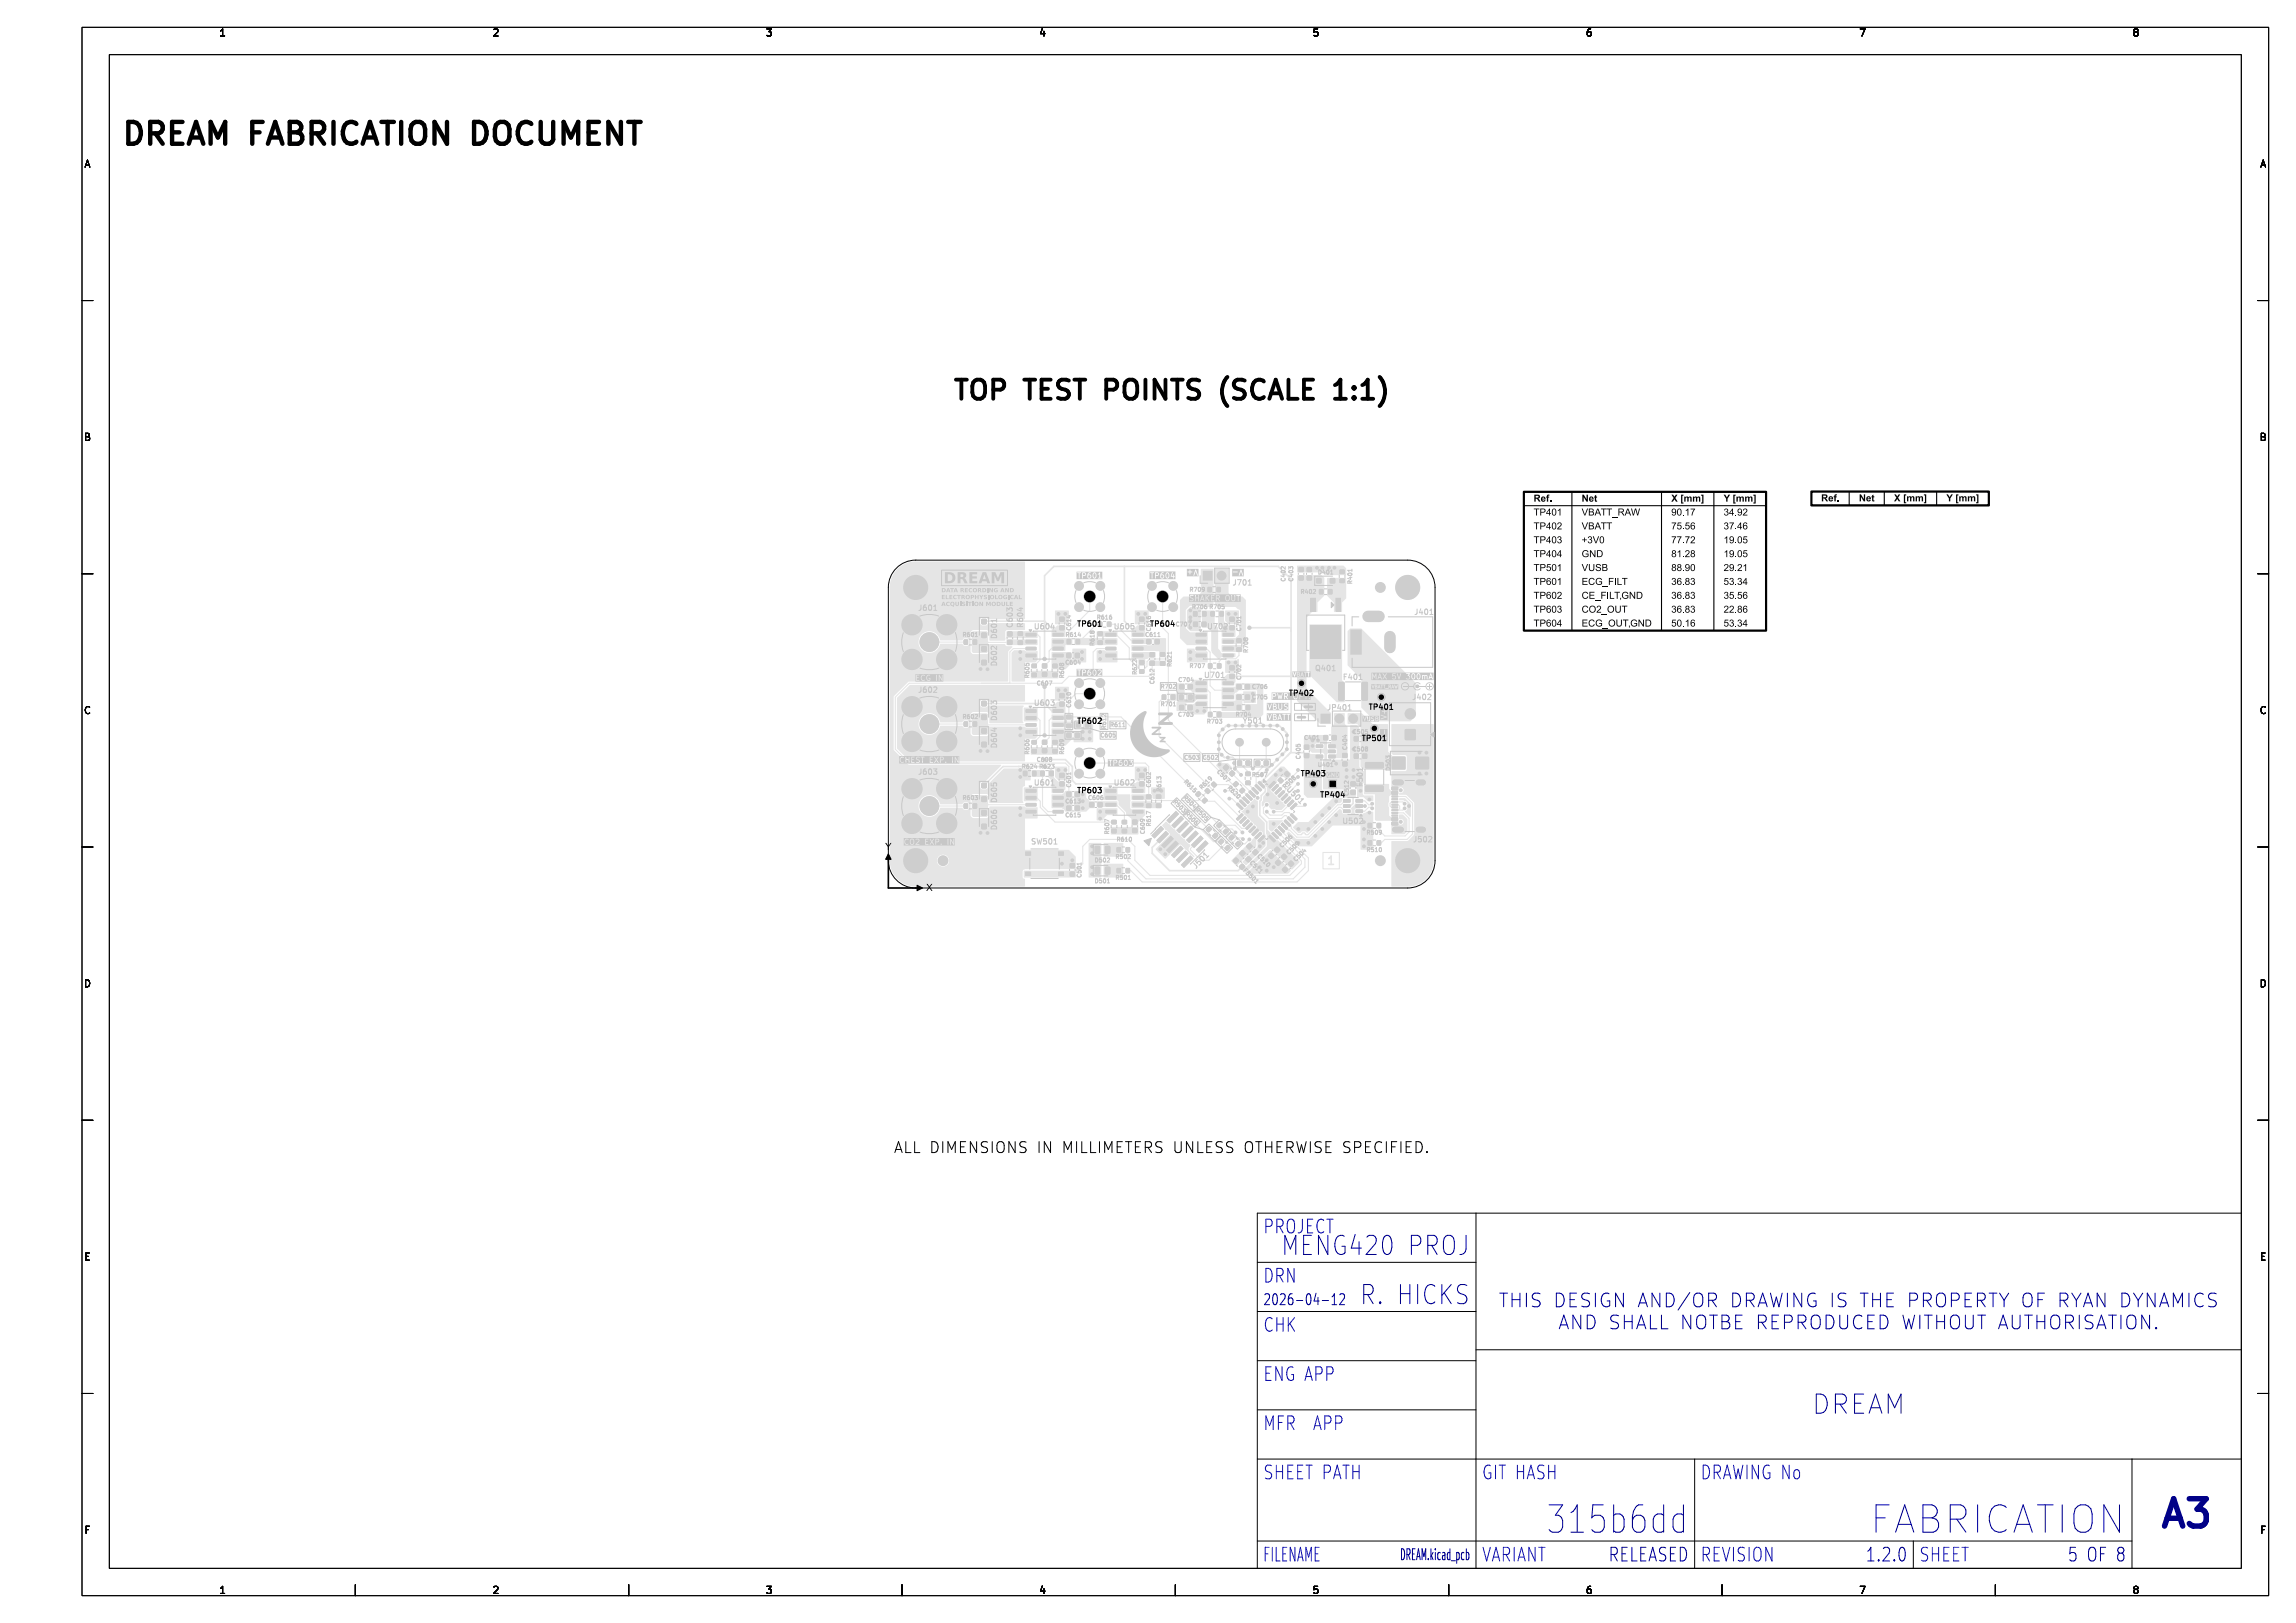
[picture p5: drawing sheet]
<svg xmlns="http://www.w3.org/2000/svg" width="420mm" height="297mm" viewBox="0 0 420 297" stroke-linecap="round" stroke-linejoin="round" font-family="sans-serif">
<defs><g id="words">
<g font-size="6.7" fill="#fff">
<text x="344.8" y="281">FABRICATION</text>
<text x="396" y="279.5">A3</text>
</g>
<g font-size="5.3" fill="#fff">
<text x="22" y="26.5">DREAM FABRICATION DOCUMENT</text>
<text x="286.5" y="281">315b6dd</text>
</g>
<g font-size="4.7" fill="#fff">
<text x="176.4" y="73.1">TOP TEST POINTS (SCALE 1:1)</text>
<text x="333" y="258.8">DREAM</text>
</g>
<g font-size="4" fill="#fff">
<text x="240.1" y="230">MENG420 PROJ</text>
<text x="249.7" y="239">R. HICKS</text>
</g>
<text font-size="3.3" fill="#fff" x="231.6" y="241.3">THIS DESIGN AND/OR DRAWING IS THE PROPERTY OF RYAN DYNAMICSAND SHALL NOTBE REPRODUCED WITHOUT A</text>
<g font-size="2.7" fill="#fff">
<text x="166.7" y="211">ALL DIMENSIONS IN MILLIMETERS UNLESS OTHERWISE SPECIFIED.</text>
<text x="231" y="225.5">PROJECT</text>
<text x="231" y="234.5">DRN</text>
<text x="231" y="243.5">CHK</text>
<text x="231" y="252.5">ENG APP</text>
<text x="231" y="261.5">MFR APP</text>
<text x="231" y="270.5">SHEET PATH</text>
<text x="271" y="270.5">GIT HASH</text>
<text x="311" y="270.5">DRAWING No</text>
<text x="271" y="285.8">VARIANT</text>
<text x="296.1" y="285.8">RELEASED</text>
<text x="311" y="285.8">REVISION</text>
<text x="341" y="285.8">1.2.0</text>
<text x="351" y="285.8">SHEET</text>
<text x="379.4" y="285.8">5 OF 8</text>
</g>
<g font-size="2" fill="#fff">
<text x="231" y="239">2026-04-12</text>
<text x="231" y="285.8">FILENAME</text>
</g>
<g font-size="1.7" fill="#fff">
<text x="40" y="6.6">1</text>
<text x="90" y="6.6">2</text>
<text x="140" y="6.6">3</text>
<text x="190" y="6.6">4</text>
<text x="240" y="6.6">5</text>
<text x="290" y="6.6">6</text>
<text x="340" y="6.6">7</text>
<text x="390" y="6.6">8</text>
<text x="15.5" y="30.6">A</text>
<text x="413.5" y="30.6">A</text>
<text x="15.5" y="80.6">B</text>
<text x="413.5" y="80.6">B</text>
<text x="15.5" y="130.6">C</text>
<text x="413.5" y="130.6">C</text>
<text x="15.5" y="180.6">D</text>
<text x="413.5" y="180.6">D</text>
<text x="15.5" y="230.6">E</text>
<text x="413.5" y="230.6">E</text>
<text x="15.5" y="280.6">F</text>
<text x="413.5" y="280.6">F</text>
<text x="40" y="291.7">1</text>
<text x="90" y="291.7">2</text>
<text x="140" y="291.7">3</text>
<text x="190" y="291.7">4</text>
<text x="240" y="291.7">5</text>
<text x="290" y="291.7">6</text>
<text x="340" y="291.7">7</text>
<text x="390" y="291.7">8</text>
</g>
<g font-size="1.3" fill="#fff">
<text x="225.4" y="107.1">J701</text>
<text x="258.9" y="112.5">J401</text>
<text x="182.3" y="116.6" transform="rotate(-90 182.3 116.6)">D601</text>
<text x="185.2" y="114.6" transform="rotate(-90 185.2 114.6)">C603</text>
<text x="187.1" y="114.6" transform="rotate(-90 187.1 114.6)">R604</text>
<text x="189.5" y="115.1">U604</text>
<text x="197.3" y="114.7">TP601</text>
<text x="204.1" y="115.1">U605</text>
<text x="210.7" y="114.7">TP604</text>
<text x="221.1" y="115.1">U702</text>
<text x="220.6" y="124">U701</text>
<text x="245.9" y="124.4">F401</text>
<text x="182.3" y="131.6" transform="rotate(-90 182.3 131.6)">D603</text>
<text x="189.5" y="129.1">U603</text>
<text x="236.1" y="127.3">TP402</text>
<text x="243" y="130">JP401</text>
<text x="250.7" y="129.9">TP401</text>
<text x="258.5" y="128.1">J402</text>
<text x="197.3" y="132.4">TP602</text>
<text x="227.6" y="132.4">Y501</text>
<text x="249.4" y="135.6">TP501</text>
<text x="189.5" y="143.7">U601</text>
<text x="204.1" y="143.7">U602</text>
<text x="238.2" y="142">TP403</text>
<text x="249.2" y="143.8" transform="rotate(-90 249.2 143.8)">F501</text>
<text x="197.3" y="145.1">TP603</text>
<text x="235.5" y="144.8" transform="rotate(45 235.5 144.8)">U501</text>
<text x="241.8" y="145.9">TP404</text>
<text x="189.1" y="154.5">SW501</text>
<text x="245.9" y="150.7">U502</text>
<text x="218.9" y="158.9" transform="rotate(-45 218.9 158.9)">J501</text>
<text x="256.9" y="285.5">DREAM.kicad_pcb</text>
</g>
<g font-size="1" fill="#fff">
<text x="235.1" y="106.2" transform="rotate(-90 235.1 106.2)">C402</text>
<text x="236.5" y="106.2" transform="rotate(-90 236.5 106.2)">C403</text>
<text x="241.3" y="105.1">D401</text>
<text x="247.3" y="106.7" transform="rotate(-90 247.3 106.7)">R401</text>
<text x="200.9" y="113.3">R616</text>
<text x="217.8" y="108.3">R709</text>
<text x="218.3" y="111.4">R706</text>
<text x="221.4" y="111.4">R705</text>
<text x="176.3" y="116.5">R601</text>
<text x="195.1" y="116.5">R614</text>
<text x="195.9" y="115.2" transform="rotate(-90 195.9 115.2)">C614</text>
<text x="200.2" y="118" transform="rotate(-90 200.2 118)">R618</text>
<text x="209.7" y="116.5">C611</text>
<text x="210.5" y="115.3" transform="rotate(-90 210.5 115.3)">C616</text>
<text x="215.3" y="114.6">C707</text>
<text x="227" y="115.3" transform="rotate(-90 227 115.3)">C701</text>
<text x="228.3" y="119.3" transform="rotate(-90 228.3 119.3)">R708</text>
<text x="188.3" y="123.9" transform="rotate(-90 188.3 123.9)">R605</text>
<text x="189.9" y="125.4">C607</text>
<text x="194.6" y="123.9" transform="rotate(-90 194.6 123.9)">R608</text>
<text x="195.1" y="121.6">C604</text>
<text x="208" y="123.3" transform="rotate(-90 208 123.3)">R622</text>
<text x="211.1" y="125" transform="rotate(-90 211.1 125)">C612</text>
<text x="212.5" y="126">R702</text>
<text x="214.3" y="121.8" transform="rotate(-90 214.3 121.8)">R621</text>
<text x="215.8" y="124.8">C704</text>
<text x="217.8" y="122.2">R707</text>
<text x="227" y="124.2" transform="rotate(-90 227 124.2)">C702</text>
<text x="176.3" y="131.5">R602</text>
<text x="195.9" y="129.3" transform="rotate(-90 195.9 129.3)">C610</text>
<text x="212.5" y="129.2">R701</text>
<text x="215.7" y="131.1">C703</text>
<text x="226.3" y="131.1">R704</text>
<text x="229.2" y="126">C706</text>
<text x="229.2" y="127.9">C705</text>
<text x="188.3" y="137.9" transform="rotate(-90 188.3 137.9)">R606</text>
<text x="194.6" y="137.9" transform="rotate(-90 194.6 137.9)">R609</text>
<text x="201.5" y="134.9">C605</text>
<text x="202.3" y="133.2" transform="rotate(-90 202.3 133.2)">R612</text>
<text x="203.3" y="133">R611</text>
<text x="221" y="132.4">R703</text>
<text x="238.8" y="135.4">C401</text>
<text x="246.4" y="137" transform="rotate(-90 246.4 137)">C404</text>
<text x="247.7" y="134.3">C505</text>
<text x="247.7" y="137.5">C508</text>
<text x="187.1" y="140.6">R624</text>
<text x="189.9" y="139.4">C608</text>
<text x="190.3" y="140.6">R623</text>
<text x="195.9" y="143.9" transform="rotate(-90 195.9 143.9)">C601</text>
<text x="210.5" y="143.9" transform="rotate(-90 210.5 143.9)">C602</text>
<text x="216.6" y="143.3" transform="rotate(45 216.6 143.3)">R615</text>
<text x="216.8" y="139">C503</text>
<text x="220.2" y="139">C502</text>
<text x="222.7" y="141.4" transform="rotate(45 222.7 141.4)">C507</text>
<text x="229.2" y="142.2">R507</text>
<text x="237.9" y="138.7" transform="rotate(-90 237.9 138.7)">C405</text>
<text x="241.3" y="140.3">U401</text>
<text x="254.3" y="140.8" transform="rotate(-90 254.3 140.8)">D503</text>
<text x="176.3" y="146.4">R603</text>
<text x="195.1" y="149.5">C615</text>
<text x="195.1" y="147">C613</text>
<text x="199.3" y="146.4">C606</text>
<text x="212.4" y="144.7" transform="rotate(-90 212.4 144.7)">R613</text>
<text x="214.7" y="147" transform="rotate(45 214.7 147)">R503</text>
<text x="216.6" y="146.2" transform="rotate(45 216.6 146.2)">R504</text>
<text x="216.9" y="149.2" transform="rotate(45 216.9 149.2)">R506</text>
<text x="218.8" y="148.4" transform="rotate(45 218.8 148.4)">R505</text>
<text x="220" y="144.4" transform="rotate(-45 220 144.4)">R619</text>
<text x="224.6" y="144.4" transform="rotate(45 224.6 144.4)">R620</text>
<text x="235.3" y="144.3" transform="rotate(-45 235.3 144.3)">R508</text>
<text x="246.7" y="145.4" transform="rotate(-90 246.7 145.4)">C512</text>
<text x="202.9" y="152.5" transform="rotate(-90 202.9 152.5)">R607</text>
<text x="204.5" y="154">R610</text>
<text x="209.4" y="152.4" transform="rotate(-90 209.4 152.4)">C609</text>
<text x="210.5" y="151" transform="rotate(-90 210.5 151)">R617</text>
<text x="234.7" y="155" transform="rotate(-45 234.7 155)">C506</text>
<text x="250.2" y="152.7">R509</text>
<text x="250.2" y="155.9">R510</text>
<text x="197.8" y="160.4" transform="rotate(-90 197.8 160.4)">C501</text>
<text x="200.5" y="157.8">D502</text>
<text x="200.5" y="161.6">D501</text>
<text x="204.3" y="157.2">R502</text>
<text x="204.3" y="161">R501</text>
<text x="227.5" y="159.5" transform="rotate(45 227.5 159.5)">FB501</text>
<text x="228.7" y="158.1" transform="rotate(45 228.7 158.1)">C511</text>
<text x="230.1" y="156.9" transform="rotate(45 230.1 156.9)">C510</text>
<text x="235.9" y="156.3" transform="rotate(-45 235.9 156.3)">C509</text>
<text x="237.2" y="157.6" transform="rotate(-45 237.2 157.6)">C504</text>
</g>
</g></defs>
<path d="M163.7 104.3a5 5 0 0 1 3.8-1.8h90a5 5 0 0 1 5 5v50a5 5 0 0 1-5 5h-90a5 5 0 0 1-5-5v-50a5 5 0 0 1 1.2-3.2z" fill="none" stroke="#000" stroke-width=".18"/>
<path d="M243.1 158.2h.8M243.1 157.1l.4-.4v1.5" fill="none" stroke="#e5e5e5" stroke-width=".3"/>
<path d="M242 156h3v3h-3z" fill="none" stroke="#e5e5e5" stroke-width=".2"/>
<g fill="#e5e5e5">
<path d="M248 148.2h1.2l.1 .5h-1.2z" fill-rule="evenodd"/>
<path d="M248 147.2h1.2l.1 .5-1.2 .1z" fill-rule="evenodd"/>
<path d="M248 146.3h1.2l.1 .5h-1.2z" fill-rule="evenodd"/>
<path d="M245.7 146.3h1.2l.1 .5h-1.2z" fill-rule="evenodd"/>
<path d="M245.7 147.2h1.2l.1 .5-1.2 .1z" fill-rule="evenodd"/>
<path d="M245.7 148.2h1.2l.1 .5h-1.2z" fill-rule="evenodd"/>
<path d="M195.1 132.5h.8v.7h-.8z" fill-rule="evenodd"/>
<path d="M195.1 130.9h.8v.6h-.8z" fill-rule="evenodd"/>
<path d="M192.6 123.2h.8v.7h-.8z" fill-rule="evenodd"/>
<path d="M192.6 121.5h.8v.7h-.8z" fill-rule="evenodd"/>
<path d="M179.6 148.3h.8v.9h-.8z" fill-rule="evenodd"/>
<path d="M179.6 150.8h.8v.9h-.8z" fill-rule="evenodd"/>
<path d="M195.2 117h.7v.8h-.7z" fill-rule="evenodd"/>
<path d="M196.8 117h.7v.8h-.7z" fill-rule="evenodd"/>
<path d="M208.4 120.9h.9v.7h-.9z" fill-rule="evenodd"/>
<path d="M208.4 122.5h.9v.7h-.9z" fill-rule="evenodd"/>
<path d="M227.9 129.1h.7v.8h-.7z" fill-rule="evenodd"/>
<path d="M226.3 129.1h.7v.8h-.7z" fill-rule="evenodd"/>
<path d="M241.6 130.7h1.7v1.6h-1.7z" fill-rule="evenodd"/>
<path d="M232 156.4l.4-.3h.2l.4 .4 .1 .2-.4 .4-.2 .1-.5-.5z" fill-rule="evenodd"/>
<path d="M233.4 155h.3l.5 .4-.1 .3-.4 .4-.2-.1-.4-.4v-.2z" fill-rule="evenodd"/>
<path d="M229.5 155.5h.3l.4 .5-.6 .5-.5-.5z" fill-rule="evenodd"/>
<path d="M228.4 154.4h.3l.4 .5-.6 .5-.5-.5z" fill-rule="evenodd"/>
<path d="M198.5 132.2h.7v.9h-.7z" fill-rule="evenodd"/>
<path d="M196.9 132.2h.7v.9h-.7z" fill-rule="evenodd"/>
<path d="M200.8 117.3h.9v.6h-.9z" fill-rule="evenodd"/>
<path d="M200.8 115.6h.9v.7h-.9z" fill-rule="evenodd"/>
<path d="M190.7 121.5h.8v.7h-.8z" fill-rule="evenodd"/>
<path d="M190.7 123h.8v.8h-.8z" fill-rule="evenodd"/>
<path d="M225.9 157h.3l.4 .5-.5 .6-.6-.6z" fill-rule="evenodd"/>
<path d="M226.7 158.5l.5-.4 .5 .5-.5 .6-.5-.4z" fill-rule="evenodd"/>
<path d="M179.6 128.3h.8v.9h-.8z" fill-rule="evenodd"/>
<path d="M179.6 130.8h.8v.9h-.8z" fill-rule="evenodd"/>
<path d="M220.7 144.3l.2-.1 .5 .5v.2l-.4 .4-.2-.1-.4-.4z" fill-rule="evenodd"/>
<path d="M221.6 143.4l.5-.3 .4 .4 .1 .2-.3 .4h-.3l-.5-.5z" fill-rule="evenodd"/>
<path d="M179.6 133.3h.8v.9h-.8z" fill-rule="evenodd"/>
<path d="M179.6 135.8h.8v.9h-.8z" fill-rule="evenodd"/>
<path d="M221 151.3h.2l.4 .4-.5 .6-.5-.5z" fill-rule="evenodd"/>
<path d="M221.8 152.9l.5-.5 .5 .5-.6 .6-.4-.4z" fill-rule="evenodd"/>
<path d="M187.7 144.5l1.8-.1 .1 .5-1.9 .1z" fill-rule="evenodd"/>
<path d="M187.7 145.7h1.8l.1 .5-1.9 .1z" fill-rule="evenodd"/>
<path d="M187.7 147h1.8l.1 .5h-1.9z" fill-rule="evenodd"/>
<path d="M187.7 148.3l1.8-.1 .1 .5-1.9 .1z" fill-rule="evenodd"/>
<path d="M192.6 148.3l1.8-.1 .1 .5-1.8 .1z" fill-rule="evenodd"/>
<path d="M192.6 147h1.8l.1 .5h-1.8z" fill-rule="evenodd"/>
<path d="M192.6 145.7h1.8l.1 .5-1.8 .1z" fill-rule="evenodd"/>
<path d="M192.6 144.5l1.8-.1 .1 .5-1.8 .1z" fill-rule="evenodd"/>
<path d="M195.7 158h.9v.8h-.9z" fill-rule="evenodd"/>
<path d="M195.7 159.6h.9v.7h-.9z" fill-rule="evenodd"/>
<path d="M203.4 150.1h.8v.7h-.8z" fill-rule="evenodd"/>
<path d="M203.4 151.7h.8v.7h-.8z" fill-rule="evenodd"/>
<path d="M209.7 147.1h.8v.7h-.8z" fill-rule="evenodd"/>
<path d="M209.7 145.5h.8v.6h-.8z" fill-rule="evenodd"/>
<path d="M176.3 147.1h.7v.8h-.7z" fill-rule="evenodd"/>
<path d="M178 147.1h.7v.8h-.7z" fill-rule="evenodd"/>
<path d="M186.2 115.6h.8v.7h-.8z" fill-rule="evenodd"/>
<path d="M186.2 117.3h.8v.6h-.8z" fill-rule="evenodd"/>
<path d="M243 107.9h.7v.8h-.7z" fill-rule="evenodd"/>
<path d="M241.3 107.9h.7v.8h-.7z" fill-rule="evenodd"/>
<path d="M224.1 140h.3l.4 .4-.5 .6-.6-.5z" fill-rule="evenodd"/>
<path d="M224.9 141.4l.5-.4 .5 .5-.6 .6-.4-.4z" fill-rule="evenodd"/>
<path d="M179.6 143.3h.8v.9h-.8z" fill-rule="evenodd"/>
<path d="M179.6 145.8h.8v.9h-.8z" fill-rule="evenodd"/>
<path d="M249.8 143.8h3.1l.2 .2v.7l-.3 .2h-2.9l-.2-.3z" fill-rule="evenodd"/>
<path d="M249.8 139.6l3.1-.1 .2 .2v.8l-.3 .1h-2.9l-.2-.2z" fill-rule="evenodd"/>
<path d="M230.3 143h.2l.9 .9-.2 .3h-.2l-.9-.9z" fill-rule="evenodd"/>
<path d="M229.6 143.7l.3-.2 .9 .9v.2l-.4 .2-.8-.9z" fill-rule="evenodd"/>
<path d="M229.2 144.1h.1l.9 .9-.1 .3h-.2l-.9-.8z" fill-rule="evenodd"/>
<path d="M228.4 144.9l.4-.2 .9 .9v.1l-.4 .2-.9-.9z" fill-rule="evenodd"/>
<path d="M228 145.2h.2l.9 .9-.2 .4h-.2l-.8-.9z" fill-rule="evenodd"/>
<path d="M227.3 146l.3-.2 .9 .9v.2l-.3 .1-.9-.8z" fill-rule="evenodd"/>
<path d="M226.9 146.4h.2l.9 .9-.2 .3h-.2l-.9-.9z" fill-rule="evenodd"/>
<path d="M226.2 147.1l.3-.2 .9 .9v.2l-.4 .2-.8-.9z" fill-rule="evenodd"/>
<path d="M227 148.9h.2l.2 .3-1 .9-.3-.3z" fill-rule="evenodd"/>
<path d="M226.7 150.3l1-.9 .3 .3-1 1-.3-.2z" fill-rule="evenodd"/>
<path d="M228.2 150h.2l.2 .3-1.1 1-.2-.4z" fill-rule="evenodd"/>
<path d="M228.7 150.6h.2l.2 .3-1 .9-.3-.3z" fill-rule="evenodd"/>
<path d="M229.3 151.1h.2l.2 .4-1.1 .9-.2-.3z" fill-rule="evenodd"/>
<path d="M229 152.6l.9-.9 .4 .2-1 1.1-.3-.2z" fill-rule="evenodd"/>
<path d="M230.4 152.3h.2l.2 .3-1 .9-.3-.3z" fill-rule="evenodd"/>
<path d="M231 152.8h.2l.2 .4-1.1 .9-.2-.3z" fill-rule="evenodd"/>
<path d="M232.2 152.8h.2l.9 .9-.2 .4h-.1l-.9-.9z" fill-rule="evenodd"/>
<path d="M232.6 152.5l.4-.2 .9 .9v.1l-.4 .2-.9-.9z" fill-rule="evenodd"/>
<path d="M233.4 151.7h.2l.8 .9-.1 .3h-.2l-.9-.8z" fill-rule="evenodd"/>
<path d="M233.9 151.1h.2l.9 1-.2 .3-1.1-.9z" fill-rule="evenodd"/>
<path d="M234.5 150.6h.2l.9 .9-.2 .3h-.2l-.9-.9z" fill-rule="evenodd"/>
<path d="M235.1 150h.2l.9 .9-.3 .4-1-1z" fill-rule="evenodd"/>
<path d="M235.6 149.4h.2l.9 .9-.2 .4h-.2l-.8-.9z" fill-rule="evenodd"/>
<path d="M236.2 148.9h.2l.9 .9-.3 .3-1-.9z" fill-rule="evenodd"/>
<path d="M236.9 146.9h.2l.2 .4-1.1 .9-.2-.3z" fill-rule="evenodd"/>
<path d="M236.3 146.4h.2l.2 .3-1 .9-.3-.3z" fill-rule="evenodd"/>
<path d="M235.8 145.8h.2l.2 .3-1.1 1-.2-.4z" fill-rule="evenodd"/>
<path d="M234.3 146.1l1-.9 .3 .3-1 1-.3-.2z" fill-rule="evenodd"/>
<path d="M234.6 144.7h.2l.2 .3-1 .9-.3-.3z" fill-rule="evenodd"/>
<path d="M233.2 145l.9-.9 .4 .2-1 1.1-.3-.2z" fill-rule="evenodd"/>
<path d="M233.5 143.5h.2l.2 .4-1 .9-.3-.3z" fill-rule="evenodd"/>
<path d="M232.1 143.9l.9-.9 .3 .2-.9 1-.3-.2z" fill-rule="evenodd"/>
<path d="M200.3 158.7l.7-.1 .2 .2v1l-.1 .2h-.6l-.2-.1z" fill-rule="evenodd"/>
<path d="M202.2 158.7l.6-.1 .3 .2v1l-.2 .2h-.5l-.3-.1z" fill-rule="evenodd"/>
<path d="M176.3 132.1h.7v.8h-.7z" fill-rule="evenodd"/>
<path d="M178 132.1h.7v.8h-.7z" fill-rule="evenodd"/>
<path d="M226.2 116.9h.9v.7h-.9z" fill-rule="evenodd"/>
<path d="M226.2 118.5h.9v.7h-.9z" fill-rule="evenodd"/>
<path d="M220.1 104.5h1.7v1.7h-1.7z" fill-rule="evenodd"/>
<path d="M243 138.2h1.2l.1 .5h-1.2z" fill-rule="evenodd"/>
<path d="M243 137.2h1.2l.1 .5-1.2 .1z" fill-rule="evenodd"/>
<path d="M243 136.3h1.2l.1 .5h-1.2z" fill-rule="evenodd"/>
<path d="M240.7 136.3h1.2l.1 .5h-1.2z" fill-rule="evenodd"/>
<path d="M240.7 138.2h1.2l.1 .5h-1.2z" fill-rule="evenodd"/>
<path d="M187.2 141.1h.7v.9h-.7z" fill-rule="evenodd"/>
<path d="M188.8 141.1h.7v.9h-.7z" fill-rule="evenodd"/>
<path d="M190.4 141.1h.6v.9h-.6z" fill-rule="evenodd"/>
<path d="M192 141.1h.7v.9h-.7z" fill-rule="evenodd"/>
<path d="M184.3 115.6h.8v.8h-.8z" fill-rule="evenodd"/>
<path d="M184.3 117.2h.8v.7h-.8z" fill-rule="evenodd"/>
<path d="M226 143h.2l.4 .4-.6 .6-.5-.4z" fill-rule="evenodd"/>
<path d="M227.1 144.2h.3l.4 .4-.6 .6-.5-.5z" fill-rule="evenodd"/>
<path d="M219.1 144.9h.3l.3 .4-.6 .6-.4-.5z" fill-rule="evenodd"/>
<path d="M219.9 146.4l.5-.4 .5 .4-.6 .6-.4-.3z" fill-rule="evenodd"/>
<path d="M218.8 124.8l1.8-.1 .1 .5-1.9 .1z" fill-rule="evenodd"/>
<path d="M218.8 126h1.8l.1 .5-1.9 .1z" fill-rule="evenodd"/>
<path d="M218.8 127.3h1.8l.1 .5-1.9 .1z" fill-rule="evenodd"/>
<path d="M218.8 128.6h1.8l.1 .5h-1.9z" fill-rule="evenodd"/>
<path d="M223.7 128.6h1.8l.1 .5h-1.8z" fill-rule="evenodd"/>
<path d="M223.7 127.3h1.8l.1 .5-1.8 .1z" fill-rule="evenodd"/>
<path d="M223.7 126h1.8l.1 .5-1.8 .1z" fill-rule="evenodd"/>
<path d="M223.7 124.8l1.8-.1 .1 .5-1.8 .1z" fill-rule="evenodd"/>
<path d="M245.1 105.9h.8v.7h-.8z" fill-rule="evenodd"/>
<path d="M245.1 104.3h.8v.7h-.8z" fill-rule="evenodd"/>
<path d="M221 130.3h.7v.9h-.7z" fill-rule="evenodd"/>
<path d="M222.7 130.3h.7v.9h-.7z" fill-rule="evenodd"/>
<path d="M254.7 138.6h2.3v2.1h-2.3z" fill-rule="evenodd"/>
<path d="M259 138.6h2.3v2.1h-2.3z" fill-rule="evenodd"/>
<path d="M193.8 143.1h.9v.7h-.9z" fill-rule="evenodd"/>
<path d="M193.8 141.5h.9v.8h-.9z" fill-rule="evenodd"/>
<path d="M202.5 113.8h.7v.9h-.7z" fill-rule="evenodd"/>
<path d="M200.9 113.8h.7v.9h-.7z" fill-rule="evenodd"/>
<path d="M208.4 114.5h.9v.8h-.9z" fill-rule="evenodd"/>
<path d="M208.4 112.9h.9v.8h-.9z" fill-rule="evenodd"/>
<path d="M188.8 135.5h.8v.7h-.8z" fill-rule="evenodd"/>
<path d="M188.8 137.1h.8v.7h-.8z" fill-rule="evenodd"/>
<path d="M205.3 151.7h.8v.7h-.8z" fill-rule="evenodd"/>
<path d="M205.3 150.1h.8v.7h-.8z" fill-rule="evenodd"/>
<path d="M250.2 153.8h.7v.9h-.7z" fill-rule="evenodd"/>
<path d="M251.9 153.8h.7v.9h-.7z" fill-rule="evenodd"/>
<path d="M176.3 117.1h.7v.8h-.7z" fill-rule="evenodd"/>
<path d="M178 117.1h.7v.8h-.7z" fill-rule="evenodd"/>
<path d="M195.1 144.9h.8v.9h-.8z" fill-rule="evenodd"/>
<path d="M196.7 144.9h.8v.9h-.8z" fill-rule="evenodd"/>
<path d="M234.9 158.7l.2-.1 .5 .5v.2l-.4 .4-.3-.1-.4-.4v-.2z" fill-rule="evenodd"/>
<path d="M235.7 157.9l.4-.4h.1l.5 .4v.3l-.4 .4h-.2l-.5-.5z" fill-rule="evenodd"/>
<path d="M179.6 113.3h.8v.9h-.8z" fill-rule="evenodd"/>
<path d="M179.6 115.8h.8v.9h-.8z" fill-rule="evenodd"/>
<path d="M211.5 145.5h.8v.6h-.8z" fill-rule="evenodd"/>
<path d="M211.5 147.1h.8v.7h-.8z" fill-rule="evenodd"/>
<path d="M200.9 146.9h.7v.8h-.7z" fill-rule="evenodd"/>
<path d="M199.3 146.9h.8v.8h-.8z" fill-rule="evenodd"/>
<path d="M179.6 118.3h.8v.9h-.8z" fill-rule="evenodd"/>
<path d="M179.6 120.8h.8v.9h-.8z" fill-rule="evenodd"/>
<path d="M202.3 144.5l1.8-.1 .1 .5-1.9 .1z" fill-rule="evenodd"/>
<path d="M202.3 145.7h1.8l.1 .5-1.9 .1z" fill-rule="evenodd"/>
<path d="M202.3 147h1.8l.1 .5h-1.9z" fill-rule="evenodd"/>
<path d="M202.3 148.3l1.8-.1 .1 .5-1.9 .1z" fill-rule="evenodd"/>
<path d="M207.2 148.3l1.8-.1 .1 .5-1.8 .1z" fill-rule="evenodd"/>
<path d="M207.2 147h1.8l.1 .5h-1.8z" fill-rule="evenodd"/>
<path d="M207.2 145.7h1.8l.1 .5-1.8 .1z" fill-rule="evenodd"/>
<path d="M207.2 144.5l1.8-.1 .1 .5-1.8 .1z" fill-rule="evenodd"/>
<path d="M238.6 136.3h.8v.8h-.8z" fill-rule="evenodd"/>
<path d="M238.6 137.9h.8v.8h-.8z" fill-rule="evenodd"/>
<path d="M226.3 127.2h.7v.8h-.7z" fill-rule="evenodd"/>
<path d="M227.8 127.2h.8v.8h-.8z" fill-rule="evenodd"/>
<path d="M200.3 154.9l.7-.1 .2 .2v1l-.1 .2h-.6l-.2-.1z" fill-rule="evenodd"/>
<path d="M202.2 154.9l.6-.1 .3 .2v1l-.2 .2h-.5l-.3-.1z" fill-rule="evenodd"/>
<path d="M233.3 157.7l.4-.4h.2l.4 .4v.3l-.3 .4h-.3l-.4-.5z" fill-rule="evenodd"/>
<path d="M234.7 156.3l.3-.1 .4 .5v.3l-.4 .3h-.3l-.4-.4v-.2z" fill-rule="evenodd"/>
<path d="M212.6 127.2h.7v.8h-.7z" fill-rule="evenodd"/>
<path d="M214.2 127.2h.7v.8h-.7z" fill-rule="evenodd"/>
<path d="M204.3 158.9h.7v.8h-.7z" fill-rule="evenodd"/>
<path d="M206 158.9h.6v.8h-.6z" fill-rule="evenodd"/>
<path d="M226.3 125.3h.7v.8h-.7z" fill-rule="evenodd"/>
<path d="M227.8 125.3h.8v.8h-.8z" fill-rule="evenodd"/>
<path d="M193.8 128.5h.9v.7h-.9z" fill-rule="evenodd"/>
<path d="M193.8 126.9h.9v.8h-.9z" fill-rule="evenodd"/>
<path d="M190.7 135.4h.8v.8h-.8z" fill-rule="evenodd"/>
<path d="M190.7 137h.8v.8h-.8z" fill-rule="evenodd"/>
<path d="M233.8 142.6l.5-.3 .4 .4 .1 .2-.4 .4h-.2l-.5-.5z" fill-rule="evenodd"/>
<path d="M235.2 141.2l.2-.1 .5 .5v.2l-.3 .4-.3-.1-.4-.4z" fill-rule="evenodd"/>
<path d="M249.3 134.8h.7v.8h-.7z" fill-rule="evenodd"/>
<path d="M247.7 134.8h.8v.8h-.8z" fill-rule="evenodd"/>
<path d="M227.9 141.3h.8v.7h-.8z" fill-rule="evenodd"/>
<path d="M227.9 142.9h.8v.7h-.8z" fill-rule="evenodd"/>
<path d="M249.1 124.9l.9-.1 .2 .2v2.9l-.2 .3h-.7l-.2-.2z" fill-rule="evenodd"/>
<path d="M244.9 124.9l.8-.1 .2 .2v2.9l-.1 .3h-.8l-.2-.2z" fill-rule="evenodd"/>
<path d="M257 133.5h1.9v1.9h-1.9z" fill-rule="evenodd"/>
<path d="M247.1 115.2h2v4.6h-2z" fill-rule="evenodd"/>
</g>
<g fill="#e5e5e5">
<circle cx="245" cy="131.5" r=".85"/>
<circle cx="247.5" cy="131.5" r=".85"/>
<circle cx="212.7" cy="109.2" r="1.1"/>
<circle cx="210.7" cy="107.2" r=".85"/>
<circle cx="210.7" cy="111.1" r=".85"/>
<circle cx="214.6" cy="107.2" r=".85"/>
<circle cx="214.6" cy="111.1" r=".85"/>
<circle cx="199.3" cy="126.9" r="1.1"/>
<circle cx="197.4" cy="125" r=".85"/>
<circle cx="197.4" cy="128.9" r=".85"/>
<circle cx="201.3" cy="125" r=".85"/>
<circle cx="201.3" cy="128.9" r=".85"/>
<circle cx="199.3" cy="139.6" r="1.1"/>
<circle cx="197.4" cy="137.7" r=".85"/>
<circle cx="197.4" cy="141.6" r=".85"/>
<circle cx="201.3" cy="137.7" r=".85"/>
<circle cx="201.3" cy="141.6" r=".85"/>
<circle cx="238.1" cy="125" r=".5"/>
<circle cx="223.5" cy="105.4" r=".85"/>
<circle cx="252.7" cy="127.6" r=".5"/>
<circle cx="167.5" cy="107.5" r="2.25"/>
<circle cx="170" cy="132.5" r="1.78"/>
<circle cx="166.8" cy="129.3" r="1.91"/>
<circle cx="166.8" cy="135.7" r="1.91"/>
<circle cx="173.2" cy="129.3" r="1.91"/>
<circle cx="173.2" cy="135.7" r="1.91"/>
<circle cx="251.4" cy="133.3" r=".5"/>
<circle cx="252.5" cy="157.5" r=".5"/>
<circle cx="167.5" cy="157.5" r="2.25"/>
<circle cx="258" cy="130.6" r="1"/>
</g>
<path d="M250.3 112.8h1.9M254.2 116.5v2" fill="none" stroke="#e5e5e5" stroke-width="2"/>
<g fill="#e5e5e5">
<path d="M187.7 115.9h1.8l.1 .5h-1.9z" fill-rule="evenodd"/>
<path d="M187.7 117.2l1.8-.1 .1 .5-1.9 .1z" fill-rule="evenodd"/>
<path d="M187.7 118.4h1.8l.1 .5-1.9 .1z" fill-rule="evenodd"/>
<path d="M187.7 119.7h1.8l.1 .5h-1.9z" fill-rule="evenodd"/>
<path d="M192.6 119.7h1.8l.1 .5h-1.8z" fill-rule="evenodd"/>
<path d="M192.6 118.4h1.8l.1 .5-1.8 .1z" fill-rule="evenodd"/>
<path d="M192.6 117.2l1.8-.1 .1 .5-1.8 .1z" fill-rule="evenodd"/>
<path d="M192.6 115.9h1.8l.1 .5h-1.8z" fill-rule="evenodd"/>
<path d="M215.8 127.2h.6v.8h-.6z" fill-rule="evenodd"/>
<path d="M217.4 127.2h.7v.8h-.7z" fill-rule="evenodd"/>
<path d="M187.7 129.9l1.8-.1 .1 .5-1.9 .1z" fill-rule="evenodd"/>
<path d="M187.7 131.1h1.8l.1 .5-1.9 .1z" fill-rule="evenodd"/>
<path d="M187.7 132.4h1.8l.1 .5h-1.9z" fill-rule="evenodd"/>
<path d="M187.7 133.7l1.8-.1 .1 .5-1.9 .1z" fill-rule="evenodd"/>
<path d="M192.6 133.7l1.8-.1 .1 .5-1.8 .1z" fill-rule="evenodd"/>
<path d="M192.6 132.4h1.8l.1 .5h-1.8z" fill-rule="evenodd"/>
<path d="M192.6 131.1h1.8l.1 .5-1.8 .1z" fill-rule="evenodd"/>
<path d="M192.6 129.9l1.8-.1 .1 .5-1.8 .1z" fill-rule="evenodd"/>
<path d="M219.9 113.8h.7v.8h-.7z" fill-rule="evenodd"/>
<path d="M218.3 113.8h.8v.8h-.8z" fill-rule="evenodd"/>
<path d="M243.3 142.9h1v1h-1z" fill-rule="evenodd"/>
<path d="M223.3 153.5h.2l.4 .5-.6 .6-.5-.5z" fill-rule="evenodd"/>
<path d="M224.4 154.7h.3l.4 .4-.6 .6-.5-.5z" fill-rule="evenodd"/>
<path d="M244.3 109.4h.9v2.4h-.9z" fill-rule="evenodd"/>
<path d="M239.7 114.5h5.6v6h-5.6z" fill-rule="evenodd"/>
<path d="M239.8 109.4h.9v2.4h-.9z" fill-rule="evenodd"/>
<path d="M250.2 150.7h.7v.8h-.7z" fill-rule="evenodd"/>
<path d="M251.9 150.7h.7v.8h-.7z" fill-rule="evenodd"/>
<path d="M243.7 134.6h.7v.8h-.7z" fill-rule="evenodd"/>
<path d="M242.1 134.6h.8v.8h-.8z" fill-rule="evenodd"/>
<path d="M240.8 105.9h.9v.8h-.9z" fill-rule="evenodd"/>
<path d="M243.3 105.9h.9v.8h-.9z" fill-rule="evenodd"/>
<path d="M187.6 155.9h.9l.1 .6h-1z" fill-rule="evenodd"/>
<path d="M193.6 155.9h.9l.1 .6h-1z" fill-rule="evenodd"/>
<path d="M187.6 159.6h.9l.1 .6h-1z" fill-rule="evenodd"/>
<path d="M193.6 159.6h.9l.1 .6h-1z" fill-rule="evenodd"/>
<path d="M249.3 138h.7v.8h-.7z" fill-rule="evenodd"/>
<path d="M247.7 138h.8v.8h-.8z" fill-rule="evenodd"/>
<path d="M212.2 119.4h.9v.7h-.9z" fill-rule="evenodd"/>
<path d="M212.2 121.1h.9v.7h-.9z" fill-rule="evenodd"/>
<path d="M193.8 114.5h.9v.8h-.9z" fill-rule="evenodd"/>
<path d="M193.8 112.9h.9v.8h-.9z" fill-rule="evenodd"/>
<path d="M225.2 152.8h.3l.3 .4-.6 .6-.4-.5z" fill-rule="evenodd"/>
<path d="M226 154.3l.5-.4 .5 .5-.6 .6-.4-.4z" fill-rule="evenodd"/>
<path d="M215.8 129.1h.7v.8h-.7z" fill-rule="evenodd"/>
<path d="M217.3 129.1h.8v.8h-.8z" fill-rule="evenodd"/>
<path d="M225 123.4h.8v.7h-.8z" fill-rule="evenodd"/>
<path d="M225 121.8h.8v.8h-.8z" fill-rule="evenodd"/>
<path d="M195.1 134.2h.8v.8h-.8z" fill-rule="evenodd"/>
<path d="M196.7 134.2h.8v.8h-.8z" fill-rule="evenodd"/>
<path d="M237.6 105.4h.8v.8h-.8z" fill-rule="evenodd"/>
<path d="M237.6 103.8h.8v.8h-.8z" fill-rule="evenodd"/>
<path d="M210.4 121h.8v.7h-.8z" fill-rule="evenodd"/>
<path d="M210.4 119.4h.8v.8h-.8z" fill-rule="evenodd"/>
<path d="M247.1 143.1h.8v.7h-.8z" fill-rule="evenodd"/>
<path d="M247.1 144.6h.8v.8h-.8z" fill-rule="evenodd"/>
<path d="M225 114.5h.8v.8h-.8z" fill-rule="evenodd"/>
<path d="M225 112.9h.8v.8h-.8z" fill-rule="evenodd"/>
<path d="M220.9 107.5h.7v.8h-.7z" fill-rule="evenodd"/>
<path d="M222.6 107.5h.7v.8h-.7z" fill-rule="evenodd"/>
<path d="M195.1 119.5h.8v.9h-.8z" fill-rule="evenodd"/>
<path d="M196.7 119.5h.8v.9h-.8z" fill-rule="evenodd"/>
<path d="M229.7 139.2h.7v.8h-.7z" fill-rule="evenodd"/>
<path d="M231.2 139.2h.8v.8h-.8z" fill-rule="evenodd"/>
<path d="M218.8 115.9h1.8l.1 .5h-1.9z" fill-rule="evenodd"/>
<path d="M218.8 117.2l1.8-.1 .1 .5-1.9 .1z" fill-rule="evenodd"/>
<path d="M218.8 118.4h1.8l.1 .5-1.9 .1z" fill-rule="evenodd"/>
<path d="M218.8 119.7h1.8l.1 .5h-1.9z" fill-rule="evenodd"/>
<path d="M223.7 119.7h1.8l.1 .5h-1.8z" fill-rule="evenodd"/>
<path d="M223.7 118.4h1.8l.1 .5-1.8 .1z" fill-rule="evenodd"/>
<path d="M223.7 117.2l1.8-.1 .1 .5-1.8 .1z" fill-rule="evenodd"/>
<path d="M223.7 115.9h1.8l.1 .5h-1.8z" fill-rule="evenodd"/>
<path d="M207.2 150.1h.8v.7h-.8z" fill-rule="evenodd"/>
<path d="M207.2 151.6h.8v.8h-.8z" fill-rule="evenodd"/>
<path d="M218.3 111.9h.7v.9h-.7z" fill-rule="evenodd"/>
<path d="M219.9 111.9h.7v.9h-.7z" fill-rule="evenodd"/>
<path d="M245.6 139.4h.8v.8h-.8z" fill-rule="evenodd"/>
<path d="M245.6 137.9h.8v.7h-.8z" fill-rule="evenodd"/>
<path d="M254.6 150.4h1l.1 .5-1 .1z" fill-rule="evenodd"/>
<path d="M254.6 149.6h1l.1 .5-1 .1z" fill-rule="evenodd"/>
<path d="M254.6 148.6h1l.1 .2-1.1 .1z" fill-rule="evenodd"/>
<path d="M254.6 147.6h1l.1 .2-1.1 .1z" fill-rule="evenodd"/>
<path d="M254.6 147.1h1l.1 .2-1.1 .1z" fill-rule="evenodd"/>
<path d="M254.6 146.1h1l.1 .2-1.1 .1z" fill-rule="evenodd"/>
<path d="M254.6 144.8h1l.1 .5-1 .1z" fill-rule="evenodd"/>
<path d="M254.6 144h1l.1 .5-1 .1z" fill-rule="evenodd"/>
<path d="M254.6 144h1l.1 .5-1 .1z" fill-rule="evenodd"/>
<path d="M254.6 144.8h1l.1 .5-1 .1z" fill-rule="evenodd"/>
<path d="M254.6 145.6h1l.1 .2-1.1 .1z" fill-rule="evenodd"/>
<path d="M254.6 146.6h1l.1 .2-1.1 .1z" fill-rule="evenodd"/>
<path d="M254.6 148.1h1l.1 .2-1.1 .1z" fill-rule="evenodd"/>
<path d="M254.6 149.1h1l.1 .2-1.1 .1z" fill-rule="evenodd"/>
<path d="M254.6 149.6h1l.1 .5-1 .1z" fill-rule="evenodd"/>
<path d="M254.6 150.4h1l.1 .5-1 .1z" fill-rule="evenodd"/>
</g>
<g fill="#e5e5e5">
<circle cx="199.3" cy="109.2" r="1.1"/>
<circle cx="197.4" cy="107.2" r=".85"/>
<circle cx="197.4" cy="111.1" r=".85"/>
<circle cx="201.3" cy="107.2" r=".85"/>
<circle cx="201.3" cy="111.1" r=".85"/>
<circle cx="252.5" cy="107.5" r=".5"/>
<circle cx="170" cy="117.5" r="1.78"/>
<circle cx="166.8" cy="114.3" r="1.91"/>
<circle cx="166.8" cy="120.7" r="1.91"/>
<circle cx="173.2" cy="114.3" r="1.91"/>
<circle cx="173.2" cy="120.7" r="1.91"/>
<circle cx="257.5" cy="107.5" r="2.25"/>
<circle cx="170" cy="147.5" r="1.78"/>
<circle cx="166.8" cy="144.3" r="1.91"/>
<circle cx="166.8" cy="150.7" r="1.91"/>
<circle cx="173.2" cy="144.3" r="1.91"/>
<circle cx="173.2" cy="150.7" r="1.91"/>
</g>
<path d="M255.2 151.8h1.1M255.2 143.2h1.1M259.5 151.8h.8M259.5 143.2h.8" fill="none" stroke="#e5e5e5" stroke-width="1"/>
<g fill="#e5e5e5">
<circle cx="257.5" cy="157.5" r="2.25"/>
<circle cx="172.5" cy="157.5" r=".5"/>
<circle cx="240.2" cy="143.4" r=".5"/>
<circle cx="231.6" cy="135.8" r=".75"/>
<circle cx="226.7" cy="135.8" r=".75"/>
<circle cx="233.6" cy="139" r=".3"/>
<circle cx="229.8" cy="132.8" r=".3"/>
<circle cx="186.6" cy="140.9" r=".3"/>
<circle cx="194.9" cy="126.3" r=".3"/>
<circle cx="223.1" cy="139.9" r=".3"/>
<circle cx="217.7" cy="120.6" r=".3"/>
<circle cx="186.6" cy="142.2" r=".3"/>
<circle cx="223.7" cy="133.5" r=".3"/>
<circle cx="244.4" cy="146.6" r=".3"/>
<circle cx="259.7" cy="141.5" r=".3"/>
<circle cx="231.9" cy="145.4" r=".3"/>
<circle cx="193.6" cy="126.3" r=".3"/>
<circle cx="231.1" cy="154.2" r=".3"/>
<circle cx="186.6" cy="120.6" r=".3"/>
<circle cx="240.9" cy="103.9" r=".3"/>
<circle cx="209.5" cy="112.3" r=".3"/>
<circle cx="239.3" cy="151.7" r=".3"/>
<circle cx="244.4" cy="139.8" r=".3"/>
<circle cx="246.3" cy="142.2" r=".3"/>
<circle cx="198.1" cy="145.4" r=".3"/>
<circle cx="199.8" cy="154.9" r=".3"/>
<circle cx="240.1" cy="135.5" r=".3"/>
<circle cx="193.6" cy="112.3" r=".3"/>
<circle cx="229.2" cy="128.2" r=".3"/>
<circle cx="219" cy="130.1" r=".3"/>
<circle cx="235.4" cy="134.6" r=".3"/>
<circle cx="231.1" cy="132.8" r=".3"/>
<circle cx="233.6" cy="132.8" r=".3"/>
<circle cx="260.9" cy="141.5" r=".3"/>
<circle cx="233" cy="158.7" r=".3"/>
<circle cx="234.3" cy="140.9" r=".3"/>
<circle cx="198.1" cy="133.9" r=".3"/>
<circle cx="230.8" cy="141.8" r=".3"/>
<circle cx="226" cy="132.8" r=".3"/>
<circle cx="225.7" cy="139.6" r=".3"/>
<circle cx="233.4" cy="141.8" r=".3"/>
<circle cx="223" cy="137.1" r=".3"/>
<circle cx="186.6" cy="133.3" r=".3"/>
<circle cx="250.5" cy="146.3" r=".3"/>
<circle cx="259.7" cy="137.7" r=".3"/>
<circle cx="217.7" cy="111.7" r=".3"/>
<circle cx="231.7" cy="140.9" r=".3"/>
<circle cx="194.9" cy="112.3" r=".3"/>
<circle cx="244.1" cy="103.9" r=".3"/>
<circle cx="234.6" cy="138.1" r=".3"/>
<circle cx="243.1" cy="150.4" r=".3"/>
<circle cx="232.7" cy="140" r=".3"/>
<circle cx="194.2" cy="158.1" r=".3"/>
<circle cx="235.4" cy="135.8" r=".3"/>
<circle cx="186.6" cy="147.9" r=".3"/>
<circle cx="241.9" cy="151.7" r=".3"/>
<circle cx="223" cy="134.6" r=".3"/>
<circle cx="234.6" cy="133.4" r=".3"/>
<circle cx="231.7" cy="159.3" r=".3"/>
<circle cx="217.7" cy="119.3" r=".3"/>
<circle cx="225.9" cy="140.7" r=".3"/>
<circle cx="208.2" cy="112.3" r=".3"/>
<circle cx="232.3" cy="132.8" r=".3"/>
<circle cx="224.7" cy="132.8" r=".3"/>
<circle cx="247.6" cy="133.9" r=".3"/>
<circle cx="197.9" cy="119.3" r=".3"/>
<circle cx="211.2" cy="144.7" r=".3"/>
<circle cx="241.9" cy="149.2" r=".3"/>
<circle cx="247.6" cy="137.1" r=".3"/>
<circle cx="197.9" cy="120.6" r=".3"/>
<circle cx="229.2" cy="140.7" r=".3"/>
<circle cx="198.1" cy="147.9" r=".3"/>
<circle cx="228.5" cy="132.8" r=".3"/>
<circle cx="193.6" cy="140.9" r=".3"/>
<circle cx="217.7" cy="114.9" r=".3"/>
<circle cx="227.3" cy="132.8" r=".3"/>
<circle cx="179.4" cy="122.4" r=".3"/>
<circle cx="199.3" cy="135.2" r=".3"/>
<circle cx="186.6" cy="119.3" r=".3"/>
<circle cx="213.1" cy="156.3" r=".3"/>
<circle cx="180.6" cy="137.5" r=".3"/>
<circle cx="229.2" cy="147.6" r=".3"/>
<circle cx="199.8" cy="156.2" r=".3"/>
<circle cx="209.5" cy="140.9" r=".3"/>
<circle cx="217.7" cy="113.6" r=".3"/>
<circle cx="229.2" cy="126.9" r=".3"/>
<circle cx="240.1" cy="136.5" r=".3"/>
<circle cx="230.4" cy="158.7" r=".3"/>
<circle cx="180.6" cy="152.4" r=".3"/>
<circle cx="233" cy="150.8" r=".3"/>
<circle cx="199.8" cy="160" r=".3"/>
<circle cx="249.7" cy="147.5" r=".3"/>
<circle cx="243.1" cy="103.9" r=".3"/>
<circle cx="233.6" cy="146.9" r=".3"/>
<circle cx="179.4" cy="137.4" r=".3"/>
<circle cx="201.2" cy="120.6" r=".3"/>
<circle cx="247.6" cy="142.2" r=".3"/>
<circle cx="249.5" cy="151.7" r=".3"/>
<circle cx="196.2" cy="157.4" r=".3"/>
<circle cx="260.9" cy="137.7" r=".3"/>
<circle cx="223.5" cy="138.1" r=".3"/>
<circle cx="230.4" cy="154.9" r=".3"/>
<circle cx="199.8" cy="158.7" r=".3"/>
<circle cx="249.5" cy="153.6" r=".3"/>
<circle cx="248.9" cy="143.5" r=".3"/>
<circle cx="227" cy="141.8" r=".3"/>
<circle cx="243.1" cy="147.9" r=".3"/>
<circle cx="220.3" cy="130.1" r=".3"/>
<circle cx="248.9" cy="144.7" r=".3"/>
<circle cx="231.7" cy="157.4" r=".3"/>
<circle cx="201.2" cy="119.3" r=".3"/>
<circle cx="212.4" cy="144.7" r=".3"/>
<circle cx="224.6" cy="138.6" r=".3"/>
<circle cx="240.6" cy="150.4" r=".3"/>
<circle cx="198.1" cy="135.2" r=".3"/>
<circle cx="247.6" cy="140.9" r=".3"/>
<circle cx="179.4" cy="152.4" r=".3"/>
<circle cx="199.3" cy="133.9" r=".3"/>
<circle cx="212.2" cy="155.4" r=".3"/>
<circle cx="249.5" cy="150.4" r=".3"/>
<circle cx="228.2" cy="148.5" r=".3"/>
<circle cx="194.9" cy="140.9" r=".3"/>
<circle cx="240.6" cy="153" r=".3"/>
<circle cx="224.7" cy="121.2" r=".3"/>
<circle cx="217.7" cy="113" r=".3"/>
<circle cx="249.5" cy="154.9" r=".3"/>
<circle cx="180.6" cy="122.5" r=".3"/>
<circle cx="248.9" cy="142.2" r=".3"/>
<circle cx="208.2" cy="140.9" r=".3"/>
<circle cx="237.5" cy="151.7" r=".3"/>
<circle cx="226" cy="112.3" r=".3"/>
<circle cx="244.4" cy="149.2" r=".3"/>
<circle cx="224.7" cy="112.3" r=".3"/>
<circle cx="241.1" cy="135.5" r=".3"/>
<circle cx="241.9" cy="103.9" r=".3"/>
<circle cx="257.8" cy="147.5" r=".3"/>
<circle cx="186.6" cy="149.2" r=".3"/>
<circle cx="250.5" cy="148.7" r=".3"/>
<circle cx="226" cy="121.2" r=".3"/>
<circle cx="239.3" cy="154.2" r=".3"/>
<circle cx="186.6" cy="134.6" r=".3"/>
<circle cx="201.2" cy="148.5" r=".3"/>
<circle cx="201.2" cy="149.8" r=".3"/>
<circle cx="237.5" cy="154.2" r=".3"/>
<circle cx="246.3" cy="140.9" r=".3"/>
<circle cx="198.1" cy="146.6" r=".3"/>
<circle cx="235.4" cy="137.1" r=".3"/>
<circle cx="223" cy="135.8" r=".3"/>
<circle cx="230" cy="146" r=".3"/>
<circle cx="228.5" cy="153.6" r=".3"/>
<circle cx="256.9" cy="147.1" r=".3"/>
<circle cx="251" cy="147.1" r=".3"/>
<circle cx="256.9" cy="147.9" r=".3"/>
<circle cx="251" cy="147.9" r=".3"/>
<circle cx="227.4" cy="153.6" r=".3"/>
<circle cx="233" cy="148.5" r=".3"/>
<circle cx="231.7" cy="147.3" r=".3"/>
<circle cx="226" cy="152.3" r=".3"/>
<circle cx="224.1" cy="114.9" r=".35"/>
<circle cx="228.5" cy="114.9" r=".35"/>
<circle cx="191.1" cy="134.6" r=".35"/>
<circle cx="191.1" cy="120.6" r=".35"/>
<circle cx="191.1" cy="125.7" r=".35"/>
<circle cx="191.1" cy="140.3" r=".35"/>
<circle cx="191.1" cy="139" r=".3"/>
<circle cx="231.7" cy="148.5" r=".3"/>
<circle cx="227.3" cy="152.3" r=".3"/>
<circle cx="237.4" cy="143.5" r=".3"/>
<circle cx="237.4" cy="142.2" r=".3"/>
<circle cx="237.4" cy="140.9" r=".3"/>
<circle cx="238.7" cy="147.3" r=".3"/>
<circle cx="237.4" cy="144.7" r=".3"/>
<circle cx="224.9" cy="146.1" r=".3"/>
<circle cx="224.1" cy="144.7" r=".3"/>
</g>
<g fill="#e5e5e5">
<path d="M204.3 155.1h.7v.8h-.7z" fill-rule="evenodd"/>
<path d="M206 155.1h.6v.8h-.6z" fill-rule="evenodd"/>
<path d="M217.4 125.3h.7v.8h-.7z" fill-rule="evenodd"/>
<path d="M215.8 125.3h.8v.8h-.8z" fill-rule="evenodd"/>
<path d="M202.3 115.9h1.8l.1 .5h-1.9z" fill-rule="evenodd"/>
<path d="M202.3 117.2l1.8-.1 .1 .5-1.9 .1z" fill-rule="evenodd"/>
<path d="M202.3 118.4h1.8l.1 .5-1.9 .1z" fill-rule="evenodd"/>
<path d="M202.3 119.7h1.8l.1 .5h-1.9z" fill-rule="evenodd"/>
<path d="M207.2 119.7h1.8l.1 .5h-1.8z" fill-rule="evenodd"/>
<path d="M207.2 118.4h1.8l.1 .5-1.8 .1z" fill-rule="evenodd"/>
<path d="M207.2 117.2l1.8-.1 .1 .5-1.8 .1z" fill-rule="evenodd"/>
<path d="M207.2 115.9h1.8l.1 .5h-1.8z" fill-rule="evenodd"/>
<path d="M239.1 105.4h.8v.8h-.8z" fill-rule="evenodd"/>
<path d="M239.1 103.8h.8v.8h-.8z" fill-rule="evenodd"/>
<path d="M192.6 137.1h.8v.7h-.8z" fill-rule="evenodd"/>
<path d="M192.6 135.5h.8v.7h-.8z" fill-rule="evenodd"/>
<path d="M212.4 151.2l.5 .5-1.7 1.7-.5-.5z" fill-rule="evenodd"/>
<path d="M213.4 150.1l1.7-1.7 .5 .6-1.7 1.6z" fill-rule="evenodd"/>
<path d="M213.3 152.1l.5 .5-1.7 1.7-.5-.5z" fill-rule="evenodd"/>
<path d="M216 149.3l.5 .5-1.7 1.7-.5-.5z" fill-rule="evenodd"/>
<path d="M214.1 153l.6 .5-1.7 1.7-.5-.5z" fill-rule="evenodd"/>
<path d="M216.9 150.2l.5 .5-1.7 1.7-.5-.5z" fill-rule="evenodd"/>
<path d="M213.4 155.6l1.6-1.7 .6 .5-1.7 1.7z" fill-rule="evenodd"/>
<path d="M216.1 152.8l1.7-1.7 .5 .5-1.7 1.7z" fill-rule="evenodd"/>
<path d="M214.2 156.5l1.7-1.7 .6 .5-1.7 1.7z" fill-rule="evenodd"/>
<path d="M217 153.7l1.7-1.7 .5 .5-1.7 1.7z" fill-rule="evenodd"/>
<path d="M216.8 155.7l.6 .5-1.7 1.7-.6-.5z" fill-rule="evenodd"/>
<path d="M219.6 152.9l.5 .5-1.7 1.7-.5-.5z" fill-rule="evenodd"/>
<path d="M216 158.3l1.7-1.7 .6 .5-1.7 1.7z" fill-rule="evenodd"/>
<path d="M218.8 155.5l1.7-1.7 .5 .5-1.7 1.7z" fill-rule="evenodd"/>
<path d="M228.2 156.8h.3l.4 .4-.6 .6-.5-.5z" fill-rule="evenodd"/>
<path d="M227.1 155.7h.3l.4 .4-.5 .6-.6-.5z" fill-rule="evenodd"/>
<path d="M188.8 121.5h.8v.7h-.8z" fill-rule="evenodd"/>
<path d="M188.8 123.2h.8v.7h-.8z" fill-rule="evenodd"/>
<path d="M211.3 117h.8v.8h-.8z" fill-rule="evenodd"/>
<path d="M209.7 117h.8v.8h-.8z" fill-rule="evenodd"/>
<path d="M221.5 111.9h.7v.9h-.7z" fill-rule="evenodd"/>
<path d="M223.1 111.9h.7v.9h-.7z" fill-rule="evenodd"/>
<path d="M208.4 143.1h.9v.7h-.9z" fill-rule="evenodd"/>
<path d="M208.4 141.5h.9v.8h-.9z" fill-rule="evenodd"/>
<path d="M226.4 139.2h.7v.8h-.7z" fill-rule="evenodd"/>
<path d="M227.9 139.2h.8v.8h-.8z" fill-rule="evenodd"/>
<path d="M223 150.5h.2l.4 .5-.6 .5-.5-.4z" fill-rule="evenodd"/>
<path d="M223.7 152.1l.6-.5 .4 .5-.5 .6-.5-.3z" fill-rule="evenodd"/>
<path d="M221 121.4h.7v.9h-.7z" fill-rule="evenodd"/>
<path d="M222.7 121.4h.7v.9h-.7z" fill-rule="evenodd"/>
<path d="M196.7 147.5h.8v.8h-.8z" fill-rule="evenodd"/>
<path d="M195.1 147.5h.8v.8h-.8z" fill-rule="evenodd"/>
</g>
<g fill="none" stroke="#e5e5e5" stroke-width=".3">
<path d="M180 113.8l11.1-.1 2.4 2.4M205.7 103.7v10l2.5 2.4M228.5 114.9h7.7M180 128.8h11.1l1.3 1.3h1.1M191.1 120.6v-15.3l1.7-1.6h41l2.4 2.3v31.6l-5.5 5.5v.5l.8 .7v.5l-.8 .8v.8l-.3 .2v2.6l1.3 1.2v2.1l1 1M191.1 139h3.8l1.3 1.3v2.5l.6 .6h12.1M191.1 125.7v8.9M225.4 123.8h10.8M236.1 137.7h2.4l.5 .6-.1 .1M186.4 140.3h-.1M186.9 140.3h.1M192.3 141.5v-.6l-.6-.6h-8.2l-3.5 3.4"/>
<path d="M212.7 153.2l-1.9 1.9v1l3.1 3.2h12.6l.7-.7M227 141.8l-1.3-1.3v-1.6l-.2-.3h-1.5l-1-1v-3.4l1.3-1.4h9.7l1.4 1.4v3l-4.6 4.6M227 141.8h.1M247.5 145v2l-.5 .5h-.6"/>
</g>
<g fill="none" stroke="#e5e5e5" stroke-width=".2">
<path d="M170 117.5h6.7M178.3 117.5l6.4 .1M188.6 116.1h1.2l.4 .5v4.2l-1 1.1M188.6 118.7h-3.2l-.7 .6v5.7M193.5 118.7h-1.2l-.4 .4v1.9l-.8 .9M199.3 109.2v2.5l-3.8 3.8v1.9M201.2 114.2h-.6l-3.2 3.2h-.2M202.9 114.2h1.1l3.1 3.2h1.1M203.2 116.1h1l2.4 2.4v2.1l2.3 2.3 .9-1v-.8l.5-.5h3.4M203.2 118.7h-2.6l-.6 .6v4.5M212.7 109.2v5.7l1 1v15.9l11.7 11.7h.7M219.7 118.7h1l.7 .7v6.1l.8 .8h2.5"/>
<path d="M226.6 118.9v1.1l-.6 .6h-2.5l-.5 .4v.9M170 132.5h6.7M178.3 132.5l.2 .2h10.1M188.6 131.4h1.2l.4 .4v3l-1 1M193.5 131.4h-1.2l-.4 .4v3.2l-.8 .8M199.3 126.9h-2.5l-1.3 1.3v3h9.6l14.1 14.1M199.3 139.6h10.2l.6 .7v5.5l.7 .7h8.3l1.8-1.8M210.8 121.4v1.7l-.7 .7h-14.6l-1.3 1.2h-27.9l-2.5 2.6v9.5l2.5 2.5h28.6l.6 .7v5.1M212.6 121.4h.1M212.9 127.6l-.9 .9v6.2l14.8 14.8M219.7 126.3h1.2l.5 .5v3.9M226.7 139.6l1.6 1.6v.4"/>
<path d="M226.7 135.8v3.7M228.3 139.6l.9 1.1 .9-1.1M231.6 135.8v3.9l-1.8 1.9v2.2l.4 .4M170 147.5h6.7M188.6 147.3h-10l-.3 .2M188.6 146h1.1l.6 .6v1.1l2.7 2.7h10.8M190.7 141.5v6l1 1h1.8M203.2 147.3h1l1.5 1.5v1.6M215.4 150.4l1.9-1.9h3.3l2.4 2.5M216.3 151.3l1.6-1.5h1.2l2 2M217.2 152.2l1.2-1.1h.6l3 2.9h1.4M220.4 146.5l.1 .1h1.7l5 5h.9l.4-.4"/>
<path d="M222.1 143.6h2.6l2.9 2.8h.3l-.4-.4M222.4 152.7h.1M224.1 144.7h1l2.2 2.3M224.2 152.2l.5-.5h.7l.6 .6M224.7 155h.1M224.9 146.1h.5l1.4 1.5M225.3 141.5l3.7 3.8h.3l.7 .7M225.3 153.3l-4.2 4.1h-1.5l-1.9-1.9v-.2l1.3-1.3M227.3 152.3l-1.3-1.3h-1.8l-1.9 1.9M227.3 144.7l1.2 1.2M227.4 153.6l-.2-.2h-.8l-1.9 1.8M228.5 143.4v.2l1.1 1.1"/>
<path d="M228.5 153.6l-.8 .8h-1.2M231.7 147.3l-.6 .6v.9l1 1h2.3l.6-.6h.3l.8 .9M231.7 148.5l.6 .7h2.2l.4-.5h.9l.8 .8M232.7 143.6l-.8 .8v1M233.3 152.9l4.8 4.7v.5l-2.2 2.1h-25.5l-2.8-2.8v-2.5l-1.3-1.3h-7l-1.2 1.3v3.2l-1.9 1.9M233.8 152.3l4.9 4.9v1.5l-2.1 2.1h-27l-3.3-3.3v-2M234.3 142.8v.4l-1 1M234.4 151.8v.3l4.9 4.9v2.3l-2 2.1h-28.4l-2.1-2.1h-.5M236.1 147l-1.6 1.5h-1.5M237.4 144.7h-.2l-1.7 1.7M237.4 143.4l-2.5 2.5M237.4 140.9v.2l-3.6 3.6"/>
<path d="M237.5 142.2l-3.1 3M238.7 147.3l-.3 .3h-1.8M246.4 146.6h-.4l-.7 .7h-.6l-5.5 5.4h-.4l-.2-.3-.4 .1-.2 .2h-.6l-1.2-1.1v-.3l-.7-.7M246.4 148.5h-.4l-.7-.8h-.4l-5.5 5.5h-2.2l-1.3-1.3h-.3l-.7-.7M248.6 147.5h1.1M248.6 146.6h1l.8 .7h.4l.2-.2M251 147.9l-.2-.2h-.4l-.8 .8h-1M255.1 145.7h2l1.3 1.3v5.6l-1 1h-4.1l-.6 .6h-.5M255.1 147.3h.7l.2 .2v.5l-.2 .2M255.1 148.7h1.7l.9 1v2.5l-.7 .8h-3.7l-1.1-1.1v-.8M256.9 147.1l-.3-.4h-2.1l-.2 .3v.5l.2 .3h.6M256.9 147.9l-.3 .3h-1.5"/>
</g>
<g fill="#e5e5e5">
<path d="M229.4 146.2h.1l.6 .4v2.7l1.3 1.3 .1 4.1-3.6 3.6-.6-.6 2.7-2.7v-1.3l1-1.1-.3-.5-.4-.2-1 1-.4-.2v-.2l1-.9v-.4l-2.8-2.7z" fill-rule="evenodd"/>
<path d="M232 150.2l2.5-.1 .2 .1-1.8 1.8-.3 .2-.5-.5z" fill-rule="evenodd"/>
<path d="M231.2 143.3l3.1-3h.6l1.3 1.3-.1 .4-.7 .7-.6-.5-.5-.1-.4 .1-.4 .5 .1 .6-1.2 1.2 .1 .2 2.1 2 .6 .8-.8 .7h-1l-.3-.2-.5 .1-.5-.5a.53 .53 0 0 0-.3-.8 .53 .53 0 0 0-.6 .6l-.3 .2-.1-.1v-.7l.3-.4v-.6l.7-.9v-.7z" fill-rule="evenodd"/>
<path d="M207 118.1l4-.1 .1-1.2h2.1l.1 3.4-1.2 .1-.1-1.1-5-.1z" fill-rule="evenodd"/>
<path d="M201.9 144.1h2.5v1.3h2.3v2.4l.2 .2 2.5 .1 .1 1.1-1.3 1.2v.6h-1.2l-.1-1.2-.9-.7-.1-.5-1.2-1.3-.2-.8-2.6-.1z" fill-rule="evenodd"/>
<path d="M217.1 111.7l.7-.6h1.8v4.4h-1.8l-.7-.6z" fill-rule="evenodd"/>
<path d="M223.5 128.3l2.5-.1v-1.2h1.2l.1 3.1h-3.8z" fill-rule="evenodd"/>
<path d="M164.1 104.1a4.8 4.8 0 0 1 3.4-1.3h19.9l.1 10.5h-6.8l-.4-.2h-.6l-.4 .2v.8l.2 .3 .8 .1 .5-.5h6.6l.1 .1v1.1l-.1 .1-3.4 .1-.1 .2 .1 1.3-.2 .4-2.8-.1v-1.4l-.5-.5h-2.5l-.4 .4-.1 3.5 .4 .5 2.7-.1 .3-.3 .1-1.3 .1-.1h2.7l.3 .3 1.1 .1-.8 1v5.4l-18.3 .1-2.6 2.7v9.7l2.8 2.7 16.8 .1v.2l-2.9 2.8-.8 .2-.1 .2v.7l.4 .3h.6l.3-.1 .1-.8 2.9-2.9h4.9v2.2h-1v1l-.4 .4 .1 2.7-6.1 .1-.1-.2v-1l-.4-.4-2.6-.1-.5 .5 .1 3.6 .5 .3h2.5l.3-.4 .1-1.6 .1-.1h6.3l.3 .2 2-.1 .1 .1v1.9l-2.3 .1v5.7h8l1.3 1.3v2l-.2 .2h-9.1l-.3 .2-.1 .2v1.1l.4 .4v1.2l-.1 .1h-19.9a4.7 4.7 0 0 1-4.7-4.8h8.6v.2a1.1 1.1 0 0 0 1.7 .8 1.1 1.1 0 0 0 0-1.8 1.1 1.1 0 0 0-1.7 .8h-8.6v-10h5.2v.2a2.03 2.03 0 0 0 2 1.9 2.03 2.03 0 0 0 2-1.7h4l.4 .4h.5l.4-.3v-.7l-.1-.2-.3-.2h-.5l-.4 .4h-4a2.01 2.01 0 0 0-2.1-1.7 2.01 2.01 0 0 0-1.9 1.9h-5.2v-30h5.2v.2a2.03 2.03 0 0 0 2 1.9 2.03 2.03 0 0 0 2-1.7h4l.4 .4h.5l.4-.3v-.7l-.2-.3-.2-.1h-.5l-.4 .4h-4a2.01 2.01 0 0 0-2.1-1.7 2.01 2.01 0 0 0-1.9 1.9h-5.2v-9.9a4.7 4.7 0 0 1 1.3-3.4z" fill-rule="evenodd"/>
<path d="M164.1 127.7l2.4-2.4h20.9l.1 .2-.1 2.9h-6.6l-.5-.3h-.6l-.3 .1-.1 .2v.8l.4 .2h.6l.5-.3h6.4l-.1 .5 .1 2.7-6.1 .1-.1-.2v-1.4l-.4-.4-2.6-.1-.5 .5v3.4l.5 .5h2.5l.4-.4 .1-1.3h6.4l.3 .2 2.1-.1v1.6l-.4 .5h-1.9v4l-.1 .1h-20.9l-2.4-2.3v-4.6h3.9a2.03 2.03 0 0 0 1.8 2.1 2.03 2.03 0 0 0 2.2-1.7h4l.4 .4h.6l.3-.4v-.7l-.4-.3h-.5l-.4 .4h-3.9a2.22 2.22 0 0 0-2.5-1.6 1.99 1.99 0 0 0-1.6 1.8h-3.9z" fill-rule="evenodd"/>
<path d="M185.4 119h2l.3 .2h2.1v1.5l-.4 .5h-1.9l-.1 3.5h-2.4v-5.2z" fill-rule="evenodd"/>
<path d="M235.6 152.2h.2l1.3 1.3h2.4l5.5-5.4 .2-.1 .3 .4a.41 .41 0 0 0 .3 .6l1.3-.1 .1-.3-.1-.7 .8-.9 .8 .1 .2 .1-.1 .7-.8 .1-.2 .2v.5l.2 .2h1.3l.7-.4 1.2 .1-.1 6.9-2.2-.1v-4.3h-5.1l-3.9 3.8h-2.3l-2.2-2.3z" fill-rule="evenodd"/>
<path d="M237.4 150.5l1.9-.1 4.5-4.4 1.8 .1-.1 .5-.3 .3-.7 .1-5.3 5.4-.4-.2-.5-.1-.5 .3h-.3l-1-.9v-.2z" fill-rule="evenodd"/>
<path d="M188.6 122.8l4.9-.1 .1 .2v1.1l-.1 .1h-4.8l-.2-.1z" fill-rule="evenodd"/>
<path d="M223.5 118.1l3.6-.1 .2 .2v1.1h-3.8z" fill-rule="evenodd"/>
<path d="M200.6 146.7l3.7-.1 .1 .1v.9l-.1 .1h-3.6l-.1-.1z" fill-rule="evenodd"/>
<path d="M201.9 158.1h3.5l.1 2.4-3.6 .1z" fill-rule="evenodd"/>
<path d="M187.3 159.4l9.4-.1 .1 .1v1.1l-.1 .1h-9.3l-.1-.1z" fill-rule="evenodd"/>
<path d="M224.1 120.9h2l.5-.3v2.5h-2.4z" fill-rule="evenodd"/>
<path d="M199.1 154.3h2.4l-.1 6.3-2.3-.1z" fill-rule="evenodd"/>
<path d="M225.3 157.4l3.3-3.3 .3-.2 .2-.3 1.3-1.3 .4 .2v.1l-1 1v1.3l-3.5 3.5h-.2l-.8-.8z" fill-rule="evenodd"/>
<path d="M215.2 125.1h1.5l-.1 3.1-2.6-.1v-1.1l1.2-.1z" fill-rule="evenodd"/>
<path d="M210.6 144.1h2.4l.1 2-2.2 .1-.1-.7-.3-.4z" fill-rule="evenodd"/>
<path d="M192.4 116.8h3.6l.2 .1v1l-.2 .1h-1.1l-.1 1.1h-2.3l-.2-.1z" fill-rule="evenodd"/>
<path d="M247 115h2l10 10v5.9l-1 1.1h-6.4l-2.6-2.5v-5.3l-2.5-2.5v-6.1z" fill-rule="evenodd"/>
<path d="M228.3 159.6l4-4 3.8 3.7-.6 .6h-7l-.2-.2z" fill-rule="evenodd"/>
<path d="M210.4 120.9h2.8l.1 .9h-3.1l-.1-.5z" fill-rule="evenodd"/>
<path d="M215.2 128.5l1.6-.1 .1-.3 .1-1.1h3.9l-.1 1h-1.8l-.7 .6-1.3 .1-.1 .2-.1 1.2h-1.5z" fill-rule="evenodd"/>
<path d="M237.3 105.3h4.4l.5 .5v3.1l-1.2 1.4v1.6l-1 .1-1 1v13l4.5 4.5-.1 2h-1.9l-4.2-4.3z" fill-rule="evenodd"/>
<path d="M242.8 105.8h3.4v3.6l-.7 .9-.1 1.7-1.4-.1v-1.6l-1.2-1.3z" fill-rule="evenodd"/>
<path d="M237.3 103.6l8.4-.1 .5 .5v1.1l-.1 .2h-3.6l-.7-.5h-4.4l-.1-.2z" fill-rule="evenodd"/>
<path d="M238.5 137.8h.9l.3 .2 2.3 .1v.7l-.2 .3v5.2l.1 .3 4.9 .1 .4-.2h.7l.1 .1v1.4h-2.2l-.3-.2h-1.6l-.4 .2h-4.4l-.6-.7z" fill-rule="evenodd"/>
<path d="M254.5 132.6h7.7v24.9a4.7 4.7 0 0 1-4.7 4.7h-2.9l-.1-.1v-8.1l3-.1 1.2-1.2v-5.8l-1.4-1.4-1.3-.1v-.3a.54 .54 0 0 0 .7-.3 .54 .54 0 0 0-.4-.7 .54 .54 0 0 0-.6 .5h-1l-.2-.2v-3.2l.1-.1h2.4l.2-.1 .1-2.5-.1-.3h-.2h-2.1l-.4-.4z" fill-rule="evenodd"/>
<path d="M254.5 150.4h1.1a.57 .57 0 0 0 .7 .5 .57 .57 0 0 0 .4-.8 .57 .57 0 0 0-.8-.3v-.7h.7l.8 .8v2.2l-.5 .6h-2.3z" fill-rule="evenodd"/>
<path d="M255.9 146.1h1.1l1.1 1.1v2.2h-.2l-.9-.8v-.2a.58 .58 0 0 0 .3-.9 .62 .62 0 0 0 0-.7 .62 .62 0 0 0-.6-.3l-.7-.1z" fill-rule="evenodd"/>
<path d="M192.4 133.3h2.5l.3 .1h.9v1.8l-1.2 1.3-2.5-.1z" fill-rule="evenodd"/>
<path d="M223.5 124.4l1.1-1.1 1.4 .1v1.4l-.3 .7-2.2-.1z" fill-rule="evenodd"/>
<path d="M222.2 104.1h2.5v4.4l.7 .7h1.9l.6 .6v7.6l-.5 .5-3.9-.1v-1h2.5l.6-.7v-1.6l.2-.4v-2.3l-.1-.2-.3-.1-.4-.4h-3.1l-.7-.6z" fill-rule="evenodd"/>
<path d="M196.5 144.8l2.1-.1 .1 1.3 .6 .6 1 .1v1.1l-1 .1-.6 .6h-2.2z" fill-rule="evenodd"/>
<path d="M187.3 129.5h2.4l.1 2.5h-2.5z" fill-rule="evenodd"/>
<path d="M223.5 125.7h2.5l.1-.7h1l.2 .2-.1 1-.6 .1-.7 .6-.1 1-.1 .1h-2.2z" fill-rule="evenodd"/>
<path d="M177.8 145.7l.3-.2h2.3l.3 .2 .1 3.5-.3 .3h-2.4l-.3-.2z" fill-rule="evenodd"/>
<path d="M192.4 132.1l5.3-.1 .2 .1v1.1l-.2 .1h-1.4l-1.1-.1-.3-.1h-2.4l-.2-.1z" fill-rule="evenodd"/>
<path d="M193 125.7h2.5v2l-.3 .5h-2.2z" fill-rule="evenodd"/>
<path d="M207 116.8h3.6l.2 .1v.8l-.4 .2-3.3-.1-.2-.1z" fill-rule="evenodd"/>
<path d="M207 145.4h3.4l.2 .1 .1 .9h-3.6l-.2-.1z" fill-rule="evenodd"/>
<path d="M246.5 130.6l2.5-.1 2.1 2h2.8v5.1l.8 .8h2.4v2.5h-7.6l-.6-.7v-7.1l-.6-.6h-1.7z" fill-rule="evenodd"/>
<path d="M196.2 118.7h2.4l.1 2.5h-2.5z" fill-rule="evenodd"/>
<path d="M207.6 111.8l2.5-.1v2.5h-2.5z" fill-rule="evenodd"/>
<path d="M192.4 129.4l1-1h1.4l.1 2.1h-2.5z" fill-rule="evenodd"/>
<path d="M227.4 126.5h2.3v2.1l-2.2 .1z" fill-rule="evenodd"/>
<path d="M224.1 111.8l2.5-.1v2.5h-1.9l-.6-.6z" fill-rule="evenodd"/>
<path d="M193 111.8l2.5-.1v2.5h-2.5z" fill-rule="evenodd"/>
<path d="M231.7 151.9h.2l.5 .5 .1 .3 .9 1 .4 .1 3.9 4-1.4 1.3-3.7-3.6-.3-.1-4.3 4.2h-.5l-.8-.8v-.2l.5-.5 .7 .6 3.8-3.8z" fill-rule="evenodd"/>
<path d="M200.7 119h1.3l.3 .2 2.1-.1v2.1h-3.7z" fill-rule="evenodd"/>
<path d="M219.9 111.8h2.3v2.5l.6 .6v3.8l.7 .8h2.4v.7l-2.4 .1-.6 .3-1.2-1.1-.1-.4v-3.6l-.7-.6-1-.1z" fill-rule="evenodd"/>
<path d="M184.1 117h5.6l.1 .1v.8l-.1 .1h-5.5l-.1-.1z" fill-rule="evenodd"/>
<path d="M203.2 151.4l4.9-.1 .2 .1v1.2l-.2 .1h-4.8l-.1-.1z" fill-rule="evenodd"/>
<path d="M219.7 104.1l2.3 .1v6.4l-.5 .5h-1.6l-.4-.2-1.9 .1-.7 .7v3.1l.8 .9h1.8l.4-.2h1v2.4l-.1 .1h-3.6l-1.4-1.2v-7l.7-.6h2.5l.6-.7z" fill-rule="evenodd"/>
<path d="M177.8 130.7l.3-.2h2.3l.3 .2 .1 3.5-.3 .3h-2.4l-.3-.2z" fill-rule="evenodd"/>
<path d="M244 130.6h2v1.9l.5 .6-.1 5.6h-3.4l.1-.7h1.4v-1h-1.4l-.1-.1v-.6l.5-.1v-3.1l.5-.6z" fill-rule="evenodd"/>
<path d="M222.5 140l.7-.7 .4 .3 1 .1 .9 .9-1.3 1.2-1.7-1.6z" fill-rule="evenodd"/>
<path d="M249.5 143.5l4.5-.1 .1 .2v.7l.4 .5h1.1v.6h-1.1l-.4 .3-.1 1.8 .1 .3v1.4l.4 .4h1.1l.1 .5-3.9 .1-.3-.2v-4.6l-1.9-.1z" fill-rule="evenodd"/>
<path d="M198.1 132.1l1.2-.1 .7 .7-.1 3.1h-3.5v-1.8l1-.1 .7-.6z" fill-rule="evenodd"/>
<path d="M222.5 130.2l.7-.1 .4 .2h3.5l.6-.2 .1-1.2 2.2-.1v-2.5h-2.4v-1.2l2.8-.1 .7 .7v5l-.7 .7h-7.8l-.2-.1z" fill-rule="evenodd"/>
<path d="M192.4 130.8l3.6-.1 .2 .2v.8l-.2 .1h-3.5l-.2-.1z" fill-rule="evenodd"/>
<path d="M188.8 141l2.2-.1 .1 1.2-2.3 .1z" fill-rule="evenodd"/>
<path d="M238.5 135.2l.7-.7h3.5v2.5l.3 .2h1.1l.2 .2-.1 .3-1.2 .1-.3 .2v1h4.3v-6.2l.1-.1h1.1l.5 .5v7.1l.8 .9v2l-.2 .4v1.7l.3 .3h1.6v.9l-1 .1-.8-.7h-1.1l-.1-1.5-.3-.3h-.9l-.2 .4-4.7-.1-.1-5.3 .2-.1v-1l-.2-.2h-2l-.5-.6h-.9l-.1-.8h2v.4l.2 .2h1.2l.3-.2v-.5l-.2-.2-1.2-.1-.3 .4h-2z" fill-rule="evenodd"/>
<path d="M192.4 119.4l3.5-.1 .1 2.1-1.1 1.1h-2.5z" fill-rule="evenodd"/>
<path d="M192.4 145.4h1.8l.7-.7h1.2v3.8h-1.2l-.3-.4-.4-.2h-1.8z" fill-rule="evenodd"/>
<path d="M208 114.5h1.5l-.1 2.1-2.4-.1v-1z" fill-rule="evenodd"/>
<path d="M222.8 111.8h1.1v1.8l.6 .7 1.5 .2v2h-2.5v-1.6l-.7-.7z" fill-rule="evenodd"/>
<path d="M208 143.1h1.5l-.1 2h-2.4v-1z" fill-rule="evenodd"/>
<path d="M217.1 128.9l1.3-.1 .6-.6h1.9v1.9l-.6 .6h-3.1z" fill-rule="evenodd"/>
<path d="M207.6 140.3l2.2 .1v2.4h-2.2z" fill-rule="evenodd"/>
<path d="M184.1 115.6l5.6-.1 .1 .1v1.1l-.1 .1h-5.5l-.1-.1z" fill-rule="evenodd"/>
<path d="M239.5 114.3h6v10.2l.5 .5-.1 3.5h-1.4l-5-5z" fill-rule="evenodd"/>
<path d="M188.6 136.8l4.9-.1 .1 .1v1.2l-.1 .1h-4.8l-.2-.1z" fill-rule="evenodd"/>
<path d="M201.9 154.3h3.5l.1 2.4-3.6 .1z" fill-rule="evenodd"/>
<path d="M207 119.4l4.3-.1 .1 .1v.8l-.1 .1h-1l-.4 .3h-.4v1.2l-1.2 .1-.1-.2v-1.1l-1.2-.1z" fill-rule="evenodd"/>
<path d="M192.4 115.5l1-1.1 1.4 .1 .1 2-2.5 .1z" fill-rule="evenodd"/>
<path d="M217.1 118.7h1.3l.2 .3 .3 .2h1.9l.1 .2v1.8h-3.7z" fill-rule="evenodd"/>
<path d="M207 146.7l3.5-.1 .3 .2h1.5l.2 .1v.9l-.2 .1h-5.2l-.2-.1z" fill-rule="evenodd"/>
<path d="M196.6 116.8h7.7l.1 .1v1l-.1 .1h-7.6l-.2-.1z" fill-rule="evenodd"/>
<path d="M213.2 150.4h.1l.7 .5 3.4 3.5a.38 .38 0 0 1 .3 .5l-.2 .3v.4l1 1.1-.1 .2-.7-.6-1.9-1.8-2.6 2.6h-.1l-1.7-1.7 2.6-2.7-1.4-1.6z" fill-rule="evenodd"/>
<path d="M200.6 147.9h3.8v1.2l-1.9 .1-.6 .6-.1 .3h-1.1z" fill-rule="evenodd"/>
<path d="M187.3 144.1h2.4l.1 2.5h-2.5z" fill-rule="evenodd"/>
<path d="M200.6 115.6l3.7-.1 .1 .1v.9l-.1 .1h-3.6l-.1-.1z" fill-rule="evenodd"/>
<path d="M177.8 115.7l.3-.2h2.3l.3 .2 .1 3.5-.3 .3h-2.4l-.3-.2z" fill-rule="evenodd"/>
<path d="M217.1 125.1l.6-.1 .7-.6h2.5v2.3h-2.7l-.5-.4-.6-.1z" fill-rule="evenodd"/>
<path d="M191.7 141l1-.1 .1 1.4 .7 .7 1.4 .1v1.3l-.4 .6-.4 .2-1.7-.1-.1-2.3-.6-.6z" fill-rule="evenodd"/>
<path d="M193 140.3l2.2 .1v2.4h-1.5l-.7-.6z" fill-rule="evenodd"/>
</g>
<g fill="#fff">
<circle cx="233.6" cy="139" r=".15"/>
<circle cx="229.8" cy="132.8" r=".15"/>
<circle cx="186.6" cy="140.9" r=".15"/>
<circle cx="194.9" cy="126.3" r=".15"/>
<circle cx="223.1" cy="139.9" r=".15"/>
<circle cx="217.7" cy="120.6" r=".15"/>
<circle cx="186.6" cy="142.2" r=".15"/>
<circle cx="223.7" cy="133.5" r=".15"/>
<circle cx="244.4" cy="146.6" r=".15"/>
<circle cx="259.7" cy="141.5" r=".15"/>
<circle cx="231.9" cy="145.4" r=".15"/>
<circle cx="193.6" cy="126.3" r=".15"/>
<circle cx="231.1" cy="154.2" r=".15"/>
<circle cx="186.6" cy="120.6" r=".15"/>
<circle cx="240.9" cy="103.9" r=".15"/>
<circle cx="209.5" cy="112.3" r=".15"/>
<circle cx="239.3" cy="151.7" r=".15"/>
<circle cx="244.4" cy="139.7" r=".15"/>
<circle cx="246.3" cy="142.2" r=".15"/>
<circle cx="198.1" cy="145.4" r=".15"/>
<circle cx="199.8" cy="154.9" r=".15"/>
<circle cx="240.1" cy="135.5" r=".15"/>
<circle cx="193.6" cy="112.3" r=".15"/>
<circle cx="229.2" cy="128.2" r=".15"/>
<circle cx="219" cy="130.1" r=".15"/>
<circle cx="235.4" cy="134.6" r=".15"/>
<circle cx="231.1" cy="132.8" r=".15"/>
<circle cx="233.6" cy="132.8" r=".15"/>
<circle cx="260.9" cy="141.5" r=".15"/>
<circle cx="233" cy="158.7" r=".15"/>
<circle cx="234.3" cy="140.9" r=".15"/>
<circle cx="198.1" cy="133.9" r=".15"/>
<circle cx="230.8" cy="141.8" r=".15"/>
<circle cx="226" cy="132.8" r=".15"/>
<circle cx="225.7" cy="139.6" r=".15"/>
<circle cx="233.4" cy="141.8" r=".15"/>
<circle cx="223" cy="137.1" r=".15"/>
<circle cx="186.6" cy="133.3" r=".15"/>
<circle cx="250.5" cy="146.3" r=".15"/>
<circle cx="259.7" cy="137.7" r=".15"/>
<circle cx="217.7" cy="111.7" r=".15"/>
<circle cx="231.7" cy="140.9" r=".15"/>
<circle cx="194.9" cy="112.3" r=".15"/>
<circle cx="244.1" cy="103.9" r=".15"/>
<circle cx="234.6" cy="138.1" r=".15"/>
<circle cx="243.1" cy="150.4" r=".15"/>
<circle cx="232.7" cy="140" r=".15"/>
<circle cx="194.2" cy="158.1" r=".15"/>
<circle cx="235.4" cy="135.8" r=".15"/>
<circle cx="186.6" cy="147.9" r=".15"/>
<circle cx="241.9" cy="151.7" r=".15"/>
<circle cx="223" cy="134.6" r=".15"/>
<circle cx="234.6" cy="133.4" r=".15"/>
<circle cx="231.7" cy="159.3" r=".15"/>
<circle cx="217.7" cy="119.3" r=".15"/>
<circle cx="225.9" cy="140.7" r=".15"/>
<circle cx="208.2" cy="112.3" r=".15"/>
<circle cx="232.3" cy="132.8" r=".15"/>
<circle cx="224.7" cy="132.8" r=".15"/>
<circle cx="247.6" cy="133.9" r=".15"/>
<circle cx="197.9" cy="119.3" r=".15"/>
<circle cx="211.2" cy="144.7" r=".15"/>
<circle cx="241.9" cy="149.2" r=".15"/>
<circle cx="247.6" cy="137.1" r=".15"/>
<circle cx="197.9" cy="120.6" r=".15"/>
<circle cx="229.2" cy="140.7" r=".15"/>
<circle cx="198.1" cy="147.9" r=".15"/>
<circle cx="228.5" cy="132.8" r=".15"/>
<circle cx="193.6" cy="140.9" r=".15"/>
<circle cx="217.7" cy="114.9" r=".15"/>
<circle cx="227.3" cy="132.8" r=".15"/>
<circle cx="179.4" cy="122.4" r=".15"/>
<circle cx="199.3" cy="135.2" r=".15"/>
<circle cx="186.6" cy="119.3" r=".15"/>
<circle cx="213.1" cy="156.3" r=".15"/>
<circle cx="180.6" cy="137.5" r=".15"/>
<circle cx="229.2" cy="147.6" r=".15"/>
<circle cx="199.8" cy="156.1" r=".15"/>
<circle cx="209.5" cy="140.9" r=".15"/>
<circle cx="217.7" cy="113.6" r=".15"/>
<circle cx="229.2" cy="126.9" r=".15"/>
<circle cx="240.1" cy="136.5" r=".15"/>
<circle cx="230.4" cy="158.7" r=".15"/>
<circle cx="180.6" cy="152.4" r=".15"/>
<circle cx="233" cy="150.8" r=".15"/>
<circle cx="199.8" cy="160" r=".15"/>
<circle cx="249.7" cy="147.5" r=".15"/>
<circle cx="243.1" cy="103.9" r=".15"/>
<circle cx="233.6" cy="146.9" r=".15"/>
<circle cx="179.4" cy="137.4" r=".15"/>
<circle cx="201.2" cy="120.6" r=".15"/>
<circle cx="247.6" cy="142.2" r=".15"/>
<circle cx="249.5" cy="151.7" r=".15"/>
<circle cx="196.2" cy="157.4" r=".15"/>
<circle cx="260.9" cy="137.7" r=".15"/>
<circle cx="223.5" cy="138.1" r=".15"/>
<circle cx="230.4" cy="154.9" r=".15"/>
<circle cx="199.8" cy="158.7" r=".15"/>
<circle cx="249.5" cy="153.6" r=".15"/>
<circle cx="248.9" cy="143.4" r=".15"/>
<circle cx="227" cy="141.8" r=".15"/>
<circle cx="243.1" cy="147.9" r=".15"/>
<circle cx="220.3" cy="130.1" r=".15"/>
<circle cx="248.9" cy="144.7" r=".15"/>
<circle cx="231.7" cy="157.4" r=".15"/>
<circle cx="201.2" cy="119.3" r=".15"/>
<circle cx="212.4" cy="144.7" r=".15"/>
<circle cx="224.6" cy="138.6" r=".15"/>
<circle cx="240.6" cy="150.4" r=".15"/>
<circle cx="198.1" cy="135.2" r=".15"/>
<circle cx="247.6" cy="140.9" r=".15"/>
<circle cx="179.4" cy="152.4" r=".15"/>
<circle cx="199.3" cy="133.9" r=".15"/>
<circle cx="212.2" cy="155.4" r=".15"/>
<circle cx="249.5" cy="150.4" r=".15"/>
<circle cx="228.2" cy="148.5" r=".15"/>
<circle cx="194.9" cy="140.9" r=".15"/>
<circle cx="240.6" cy="153" r=".15"/>
<circle cx="224.7" cy="121.2" r=".15"/>
<circle cx="217.7" cy="113" r=".15"/>
<circle cx="249.5" cy="154.9" r=".15"/>
<circle cx="180.6" cy="122.5" r=".15"/>
<circle cx="248.9" cy="142.2" r=".15"/>
<circle cx="208.2" cy="140.9" r=".15"/>
<circle cx="237.5" cy="151.7" r=".15"/>
<circle cx="226" cy="112.3" r=".15"/>
<circle cx="244.4" cy="149.2" r=".15"/>
<circle cx="224.7" cy="112.3" r=".15"/>
<circle cx="241.1" cy="135.5" r=".15"/>
<circle cx="241.9" cy="103.9" r=".15"/>
<circle cx="257.7" cy="147.5" r=".15"/>
<circle cx="186.6" cy="149.2" r=".15"/>
<circle cx="250.5" cy="148.7" r=".15"/>
<circle cx="226" cy="121.2" r=".15"/>
<circle cx="239.3" cy="154.2" r=".15"/>
<circle cx="186.6" cy="134.6" r=".15"/>
<circle cx="201.2" cy="148.5" r=".15"/>
<circle cx="201.2" cy="149.8" r=".15"/>
<circle cx="237.5" cy="154.2" r=".15"/>
<circle cx="246.3" cy="140.9" r=".15"/>
<circle cx="198.1" cy="146.6" r=".15"/>
<circle cx="235.4" cy="137.1" r=".15"/>
<circle cx="223" cy="135.8" r=".15"/>
<circle cx="230" cy="146" r=".15"/>
<circle cx="228.5" cy="153.6" r=".15"/>
<circle cx="256.9" cy="147.1" r=".15"/>
<circle cx="251" cy="147.1" r=".15"/>
<circle cx="256.9" cy="147.9" r=".15"/>
<circle cx="251" cy="147.9" r=".15"/>
<circle cx="227.4" cy="153.6" r=".15"/>
<circle cx="233" cy="148.5" r=".15"/>
<circle cx="231.7" cy="147.3" r=".15"/>
<circle cx="226" cy="152.3" r=".15"/>
<circle cx="224.1" cy="114.9" r=".15"/>
<circle cx="228.5" cy="114.9" r=".15"/>
<circle cx="191.1" cy="134.6" r=".15"/>
<circle cx="191.1" cy="120.6" r=".15"/>
<circle cx="191.1" cy="125.7" r=".15"/>
<circle cx="191.1" cy="140.3" r=".15"/>
<circle cx="191.1" cy="139" r=".15"/>
<circle cx="231.7" cy="148.5" r=".15"/>
<circle cx="227.3" cy="152.3" r=".15"/>
<circle cx="237.4" cy="143.4" r=".15"/>
<circle cx="237.4" cy="142.2" r=".15"/>
<circle cx="237.4" cy="140.9" r=".15"/>
<circle cx="238.7" cy="147.3" r=".15"/>
<circle cx="237.4" cy="144.7" r=".15"/>
<circle cx="224.9" cy="146.1" r=".15"/>
<circle cx="224.1" cy="144.7" r=".15"/>
<circle cx="242.5" cy="131.5" r=".5"/>
<circle cx="245" cy="131.5" r=".5"/>
<circle cx="247.5" cy="131.5" r=".5"/>
<circle cx="212.7" cy="109.2" r=".75"/>
<circle cx="210.7" cy="107.2" r=".5"/>
<circle cx="210.7" cy="111.1" r=".5"/>
<circle cx="214.6" cy="107.2" r=".5"/>
<circle cx="214.6" cy="111.1" r=".5"/>
<circle cx="199.3" cy="126.9" r=".75"/>
<circle cx="197.4" cy="125" r=".5"/>
<circle cx="197.4" cy="128.9" r=".5"/>
<circle cx="201.3" cy="125" r=".5"/>
<circle cx="201.3" cy="128.9" r=".5"/>
<circle cx="199.3" cy="139.6" r=".75"/>
<circle cx="197.4" cy="137.7" r=".5"/>
<circle cx="197.4" cy="141.6" r=".5"/>
<circle cx="201.3" cy="137.7" r=".5"/>
<circle cx="201.3" cy="141.6" r=".5"/>
<circle cx="220.9" cy="105.3" r=".5"/>
<circle cx="223.5" cy="105.3" r=".5"/>
<circle cx="167.5" cy="107.5" r="1.35"/>
<circle cx="170" cy="132.5" r=".64"/>
<circle cx="166.8" cy="129.3" r=".76"/>
<circle cx="166.8" cy="135.7" r=".76"/>
<circle cx="173.2" cy="129.3" r=".76"/>
<circle cx="173.2" cy="135.7" r=".76"/>
<circle cx="167.5" cy="157.5" r="1.35"/>
<circle cx="258" cy="134.4" r=".55"/>
<circle cx="258" cy="130.6" r=".55"/>
</g>
<path d="M248 116.2v2.5M250.3 112.8h1.9M254.2 116.5v2" fill="none" stroke="#fff" stroke-width="1"/>
<g fill="#fff">
<circle cx="199.3" cy="109.2" r=".75"/>
<circle cx="197.4" cy="107.2" r=".5"/>
<circle cx="197.4" cy="111.1" r=".5"/>
<circle cx="201.3" cy="107.2" r=".5"/>
<circle cx="201.3" cy="111.1" r=".5"/>
<circle cx="170" cy="117.5" r=".64"/>
<circle cx="166.8" cy="114.3" r=".76"/>
<circle cx="166.8" cy="120.7" r=".76"/>
<circle cx="173.2" cy="114.3" r=".76"/>
<circle cx="173.2" cy="120.7" r=".76"/>
<circle cx="257.5" cy="107.5" r="1.35"/>
<circle cx="170" cy="147.5" r=".64"/>
<circle cx="166.8" cy="144.3" r=".76"/>
<circle cx="166.8" cy="150.7" r=".76"/>
<circle cx="173.2" cy="144.3" r=".76"/>
<circle cx="173.2" cy="150.7" r=".76"/>
<circle cx="256.2" cy="150.4" r=".32"/>
<circle cx="256.2" cy="144.6" r=".33"/>
</g>
<path d="M255.2 151.8h1.1M255.2 143.2h1.1M259.5 151.8h.8M259.5 143.2h.8" fill="none" stroke="#fff" stroke-width=".6"/>
<g fill="#fff">
<circle cx="257.5" cy="157.5" r="1.35"/>
<circle cx="231.6" cy="135.8" r=".4"/>
<circle cx="226.7" cy="135.8" r=".4"/>
</g>
<g fill="#cecece">
<path d="M248 148.2l1.2-.1 .1 .6-.1 .1h-1.2l-.1-.2z" fill-rule="evenodd"/>
<path d="M248 147.2h1.2l.1 .5-.1 .1h-1.2l-.1-.1z" fill-rule="evenodd"/>
<path d="M248 146.3l1.2-.1 .1 .6-.1 .1h-1.2l-.1-.2z" fill-rule="evenodd"/>
<path d="M245.7 146.3l1.3-.1 .1 .6-.2 .1h-1.1l-.1-.2z" fill-rule="evenodd"/>
<path d="M245.7 147.2h1.3l.1 .5-.2 .1h-1.1l-.1-.1z" fill-rule="evenodd"/>
<path d="M245.7 148.2l1.3-.1 .1 .6-.2 .1h-1.1l-.1-.2z" fill-rule="evenodd"/>
<path d="M195.1 132.5h.9v.7h-.9z" fill-rule="evenodd"/>
<path d="M195.1 130.8h.9v.8h-.9z" fill-rule="evenodd"/>
<path d="M192.5 123.1h.9v.8h-.9z" fill-rule="evenodd"/>
<path d="M192.5 121.5h.9v.7h-.9z" fill-rule="evenodd"/>
<path d="M179.5 148.3h1v.9h-1z" fill-rule="evenodd"/>
<path d="M179.5 150.8h1v.9h-1z" fill-rule="evenodd"/>
<path d="M195.1 117h.8v.9h-.8z" fill-rule="evenodd"/>
<path d="M196.8 117h.8v.9h-.8z" fill-rule="evenodd"/>
<path d="M208.4 120.8h.9v.8h-.9z" fill-rule="evenodd"/>
<path d="M208.4 122.5h.9v.8h-.9z" fill-rule="evenodd"/>
<path d="M227.9 129h.8v.9h-.8z" fill-rule="evenodd"/>
<path d="M226.3 129h.7v.9h-.7z" fill-rule="evenodd"/>
<path d="M241.6 130.6h1.7v1.8h-1.7z" fill-rule="evenodd"/>
<path d="M232.3 156.1l.3-.1 .5 .5v.3l-.5 .4h-.2l-.5-.5v-.2z" fill-rule="evenodd"/>
<path d="M233.1 155.3l.4-.4h.2l.5 .5v.2l-.4 .5h-.3l-.5-.5z" fill-rule="evenodd"/>
<path d="M229.5 155.4h.3l.5 .6-.7 .6-.6-.6z" fill-rule="evenodd"/>
<path d="M228 154.7l.6-.4 .6 .6-.7 .6-.5-.4z" fill-rule="evenodd"/>
<path d="M198.5 132.2h.8v.9h-.8z" fill-rule="evenodd"/>
<path d="M196.9 132.2h.7v.9h-.7z" fill-rule="evenodd"/>
<path d="M200.8 117.2h.9v.8h-.9z" fill-rule="evenodd"/>
<path d="M200.8 115.6h.9v.7h-.9z" fill-rule="evenodd"/>
<path d="M190.6 121.4h.9v.9h-.9z" fill-rule="evenodd"/>
<path d="M190.6 123h.9v.8h-.9z" fill-rule="evenodd"/>
<path d="M225.9 157h.4l.4 .5-.6 .6-.6-.6z" fill-rule="evenodd"/>
<path d="M227 158.1h.4l.4 .5-.6 .6-.6-.6z" fill-rule="evenodd"/>
<path d="M179.5 128.3h1v.9h-1z" fill-rule="evenodd"/>
<path d="M179.5 130.8h1v.9h-1z" fill-rule="evenodd"/>
<path d="M220.4 144.5l.4-.3h.1l.5 .4 .1 .3-.4 .4h-.2l-.6-.5z" fill-rule="evenodd"/>
<path d="M221.9 143h.2l.5 .5v.3l-.4 .4-.2-.1-.5-.5v-.2z" fill-rule="evenodd"/>
<path d="M179.5 133.3h1v.9h-1z" fill-rule="evenodd"/>
<path d="M179.5 135.8h1v.9h-1z" fill-rule="evenodd"/>
<path d="M220.6 151.7l.6-.5 .5 .5-.6 .7-.5-.4z" fill-rule="evenodd"/>
<path d="M222.2 152.4h.3l.4 .5-.7 .6-.5-.5z" fill-rule="evenodd"/>
<path d="M187.6 144.4h1.9l.1 .6-.2 .1h-1.7l-.1-.2z" fill-rule="evenodd"/>
<path d="M187.6 145.7h1.9l.1 .5-.2 .1h-1.7l-.1-.1z" fill-rule="evenodd"/>
<path d="M187.6 147l1.9-.1 .1 .6-.2 .1h-1.7l-.1-.2z" fill-rule="evenodd"/>
<path d="M187.6 148.2h1.9l.1 .6-.2 .1h-1.7l-.1-.2z" fill-rule="evenodd"/>
<path d="M192.6 148.2h1.9l.1 .6-.2 .1h-1.8l-.1-.2z" fill-rule="evenodd"/>
<path d="M192.6 147l1.9-.1 .1 .6-.2 .1h-1.8l-.1-.2z" fill-rule="evenodd"/>
<path d="M192.6 145.7h1.9l.1 .5-.2 .1h-1.8l-.1-.1z" fill-rule="evenodd"/>
<path d="M192.6 144.4h1.9l.1 .6-.2 .1h-1.8l-.1-.2z" fill-rule="evenodd"/>
<path d="M195.7 158h.9v.8h-.9z" fill-rule="evenodd"/>
<path d="M195.7 159.5h.9v.9h-.9z" fill-rule="evenodd"/>
<path d="M203.3 150.1h.9v.7h-.9z" fill-rule="evenodd"/>
<path d="M203.3 151.7h.9v.8h-.9z" fill-rule="evenodd"/>
<path d="M209.7 147.1h.9v.7h-.9z" fill-rule="evenodd"/>
<path d="M209.7 145.4h.9v.8h-.9z" fill-rule="evenodd"/>
<path d="M176.3 147h.8v1h-.8z" fill-rule="evenodd"/>
<path d="M177.9 147h.8v1h-.8z" fill-rule="evenodd"/>
<path d="M186.2 115.6h.9v.7h-.9z" fill-rule="evenodd"/>
<path d="M186.2 117.2h.9v.8h-.9z" fill-rule="evenodd"/>
<path d="M242.9 107.8h.8v.9h-.8z" fill-rule="evenodd"/>
<path d="M241.3 107.8h.8v.9h-.8z" fill-rule="evenodd"/>
<path d="M223.7 140.3l.6-.5 .6 .6-.6 .7-.6-.5z" fill-rule="evenodd"/>
<path d="M224.8 141.4l.6-.5 .6 .6-.7 .7-.5-.5z" fill-rule="evenodd"/>
<path d="M179.5 143.3h1v.9h-1z" fill-rule="evenodd"/>
<path d="M179.5 145.8h1v.9h-1z" fill-rule="evenodd"/>
<path d="M249.7 143.8l3.3-.1 .1 .3v.8l-.2 .1h-3.1l-.2-.2z" fill-rule="evenodd"/>
<path d="M249.7 139.5h3.3l.1 .2v.8l-.2 .2-3.1-.1-.2-.2z" fill-rule="evenodd"/>
<path d="M230.1 143.1l.3-.2 1 1.1-.4 .3-.9-.9z" fill-rule="evenodd"/>
<path d="M229.5 143.7l.4-.2 .9 .9v.2l-.2 .3-.2-.1-.9-.9z" fill-rule="evenodd"/>
<path d="M229.2 144.1h.2l.9 .9-.3 .4-1.1-1z" fill-rule="evenodd"/>
<path d="M228.6 144.6h.2l.9 .9v.2l-.2 .3h-.2l-.9-1-.1-.1z" fill-rule="evenodd"/>
<path d="M228 145.2h.2l1 1-.3 .4-1.1-1z" fill-rule="evenodd"/>
<path d="M227.2 146l.3-.3 .2 .1 .9 .9v.2l-.3 .2h-.1l-1-.9z" fill-rule="evenodd"/>
<path d="M226.9 146.3h.2l1 1-.3 .4-1.2-1z" fill-rule="evenodd"/>
<path d="M226.3 146.9h.2l1 1-.3 .4-1.1-1z" fill-rule="evenodd"/>
<path d="M226.1 149.7l1-.9 .4 .3-1 1.1-.4-.2z" fill-rule="evenodd"/>
<path d="M226.7 150.3l.9-.9 .5 .3-1 1.1-.4-.3z" fill-rule="evenodd"/>
<path d="M227.2 150.9l1-1 .4 .3-1 1.1-.4-.2z" fill-rule="evenodd"/>
<path d="M227.8 151.4l1-.9 .4 .3-1 1.1-.4-.2z" fill-rule="evenodd"/>
<path d="M228.4 152l.9-.9 .4 .3-1 1.1-.3-.3z" fill-rule="evenodd"/>
<path d="M229.9 151.7h.2l.2 .3-1.1 1-.3-.4z" fill-rule="evenodd"/>
<path d="M229.5 153.1l1-.9 .4 .3-1 1.1-.4-.2z" fill-rule="evenodd"/>
<path d="M231 152.8h.2l.2 .4-1.1 1-.3-.4z" fill-rule="evenodd"/>
<path d="M232.2 152.8h.2l1 1-.3 .4-1.1-1z" fill-rule="evenodd"/>
<path d="M232.6 152.4l.4-.2 1 1.1-.5 .3-.9-1z" fill-rule="evenodd"/>
<path d="M233.4 151.7h.2l.9 .9-.3 .4-1.1-1z" fill-rule="evenodd"/>
<path d="M233.7 151.3l.4-.2 1 1.1-.4 .3-1-1z" fill-rule="evenodd"/>
<path d="M234.5 150.5h.2l1 1-.3 .4-1.2-1z" fill-rule="evenodd"/>
<path d="M234.8 150.2l.4-.3 1 1.1-.4 .3-1-.9z" fill-rule="evenodd"/>
<path d="M235.6 149.4h.2l1 1-.3 .4-1.1-1z" fill-rule="evenodd"/>
<path d="M236 149l.4-.2 1 1.1-.5 .3-.9-.9z" fill-rule="evenodd"/>
<path d="M236 147.8l.9-.9 .5 .2-1 1.2-.4-.3z" fill-rule="evenodd"/>
<path d="M236.3 146.3h.2l.3 .4-1.1 1-.3-.4z" fill-rule="evenodd"/>
<path d="M234.8 146.7l1-1 .4 .3-1 1.1-.4-.2z" fill-rule="evenodd"/>
<path d="M235.2 145.2h.2l.3 .4-1.2 1-.3-.4z" fill-rule="evenodd"/>
<path d="M233.7 145.5l1-.9 .4 .3-1 1.1-.4-.2z" fill-rule="evenodd"/>
<path d="M234.1 144.1h.2l.2 .3-1.1 1-.3-.4z" fill-rule="evenodd"/>
<path d="M232.6 144.4l.9-.9 .5 .3-1 1.1-.4-.3z" fill-rule="evenodd"/>
<path d="M232.9 142.9h.2l.3 .4-1.1 1-.3-.4z" fill-rule="evenodd"/>
<path d="M200.3 158.7l.7-.1 .2 .1 .1 1.1-.2 .3h-.6l-.3-.2z" fill-rule="evenodd"/>
<path d="M202.1 158.7l.8-.1 .2 .1v1.1l-.1 .3h-.7l-.2-.2z" fill-rule="evenodd"/>
<path d="M176.3 132h.8v1h-.8z" fill-rule="evenodd"/>
<path d="M177.9 132h.8v1h-.8z" fill-rule="evenodd"/>
<path d="M226.2 116.8h.9v.8h-.9z" fill-rule="evenodd"/>
<path d="M226.2 118.5h.9v.8h-.9z" fill-rule="evenodd"/>
<path d="M220 104.5h1.8v1.7h-1.8z" fill-rule="evenodd"/>
<path d="M243 138.2l1.2-.1 .1 .6-.1 .1h-1.2l-.1-.2z" fill-rule="evenodd"/>
<path d="M243 137.2h1.2l.1 .5-.1 .2-1.2-.1-.1-.1z" fill-rule="evenodd"/>
<path d="M243 136.3l1.2-.1 .1 .6-.1 .1h-1.2l-.1-.2z" fill-rule="evenodd"/>
<path d="M240.7 136.3l1.3-.1 .1 .6-.2 .1h-1.1l-.2-.2z" fill-rule="evenodd"/>
<path d="M240.7 138.2l1.3-.1 .1 .6-.2 .1h-1.1l-.2-.2z" fill-rule="evenodd"/>
<path d="M187.1 141.1h.8v.9h-.8z" fill-rule="evenodd"/>
<path d="M188.8 141.1h.8v.9h-.8z" fill-rule="evenodd"/>
<path d="M190.3 141.1h.8v.9h-.8z" fill-rule="evenodd"/>
<path d="M192 141.1h.7v.9h-.7z" fill-rule="evenodd"/>
<path d="M184.3 115.6h.9v.8h-.9z" fill-rule="evenodd"/>
<path d="M184.3 117.1h.9v.9h-.9z" fill-rule="evenodd"/>
<path d="M225.9 143h.4l.3 .4-.6 .7-.5-.5z" fill-rule="evenodd"/>
<path d="M226.7 144.6l.6-.5 .5 .5-.6 .7-.6-.5z" fill-rule="evenodd"/>
<path d="M219.1 144.8h.3l.4 .5-.7 .6-.5-.5z" fill-rule="evenodd"/>
<path d="M220.3 146l.2-.1 .5 .5-.7 .7-.5-.5z" fill-rule="evenodd"/>
<path d="M218.7 124.7h1.9l.1 .6-.1 .1h-1.8l-.1-.2z" fill-rule="evenodd"/>
<path d="M218.7 126h1.9l.1 .5-.1 .2-1.8-.1-.1-.1z" fill-rule="evenodd"/>
<path d="M218.7 127.3l1.9-.1 .1 .6-.1 .1h-1.8l-.1-.2z" fill-rule="evenodd"/>
<path d="M218.7 128.5h1.9l.1 .6-.1 .1h-1.8l-.1-.2z" fill-rule="evenodd"/>
<path d="M223.7 128.5h1.9l.1 .6-.2 .1h-1.8l-.1-.2z" fill-rule="evenodd"/>
<path d="M223.7 127.3l1.9-.1 .1 .6-.2 .1h-1.8l-.1-.2z" fill-rule="evenodd"/>
<path d="M223.7 126h1.9l.1 .5-.2 .2-1.8-.1-.1-.1z" fill-rule="evenodd"/>
<path d="M223.7 124.7h1.9l.1 .6-.2 .1h-1.8l-.1-.2z" fill-rule="evenodd"/>
<path d="M245 105.9h1v.8h-1z" fill-rule="evenodd"/>
<path d="M245 104.3h1v.7h-1z" fill-rule="evenodd"/>
<path d="M221 130.3h.7v.9h-.7z" fill-rule="evenodd"/>
<path d="M222.6 130.3h.8v.9h-.8z" fill-rule="evenodd"/>
<path d="M254.6 138.5h2.5v2.3h-2.5z" fill-rule="evenodd"/>
<path d="M258.9 138.5h2.5v2.3h-2.5z" fill-rule="evenodd"/>
<path d="M193.8 143h.9v.9h-.9z" fill-rule="evenodd"/>
<path d="M193.8 141.5h.9v.8h-.9z" fill-rule="evenodd"/>
<path d="M202.5 113.8h.8v.9h-.8z" fill-rule="evenodd"/>
<path d="M200.9 113.8h.7v.9h-.7z" fill-rule="evenodd"/>
<path d="M208.4 114.4h.9v.9h-.9z" fill-rule="evenodd"/>
<path d="M208.4 112.9h.9v.9h-.9z" fill-rule="evenodd"/>
<path d="M188.7 135.4h.9v.8h-.9z" fill-rule="evenodd"/>
<path d="M188.7 137.1h.9v.8h-.9z" fill-rule="evenodd"/>
<path d="M205.2 151.7h.9v.8h-.9z" fill-rule="evenodd"/>
<path d="M205.2 150.1h.9v.7h-.9z" fill-rule="evenodd"/>
<path d="M250.2 153.8h.8v.9h-.8z" fill-rule="evenodd"/>
<path d="M251.8 153.8h.8v.9h-.8z" fill-rule="evenodd"/>
<path d="M176.3 117h.8v1h-.8z" fill-rule="evenodd"/>
<path d="M177.9 117h.8v1h-.8z" fill-rule="evenodd"/>
<path d="M195.1 144.9h.8v.9h-.8z" fill-rule="evenodd"/>
<path d="M196.6 144.9h.9v.9h-.9z" fill-rule="evenodd"/>
<path d="M234.9 158.6l.2-.1 .6 .6-.1 .2-.4 .5-.3-.1-.4-.5v-.2z" fill-rule="evenodd"/>
<path d="M235.6 157.9l.4-.4h.2l.5 .4 .1 .3-.4 .4-.3 .1-.5-.6z" fill-rule="evenodd"/>
<path d="M179.5 113.3h1v.9h-1z" fill-rule="evenodd"/>
<path d="M179.5 115.8h1v.9h-1z" fill-rule="evenodd"/>
<path d="M211.5 145.4h.9v.8h-.9z" fill-rule="evenodd"/>
<path d="M211.5 147.1h.9v.7h-.9z" fill-rule="evenodd"/>
<path d="M200.8 146.8h.9v.9h-.9z" fill-rule="evenodd"/>
<path d="M199.3 146.8h.8v.9h-.8z" fill-rule="evenodd"/>
<path d="M179.5 118.3h1v.9h-1z" fill-rule="evenodd"/>
<path d="M179.5 120.8h1v.9h-1z" fill-rule="evenodd"/>
<path d="M202.2 144.4h1.9l.1 .6-.1 .1h-1.8l-.1-.2z" fill-rule="evenodd"/>
<path d="M202.2 145.7h1.9l.1 .5-.1 .1h-1.8l-.1-.1z" fill-rule="evenodd"/>
<path d="M202.2 147l1.9-.1 .1 .6-.1 .1h-1.8l-.1-.2z" fill-rule="evenodd"/>
<path d="M202.2 148.2h1.9l.1 .6-.1 .1h-1.8l-.1-.2z" fill-rule="evenodd"/>
<path d="M207.2 148.2h1.9l.1 .6-.2 .1h-1.8l-.1-.2z" fill-rule="evenodd"/>
<path d="M207.2 147l1.9-.1 .1 .6-.2 .1h-1.8l-.1-.2z" fill-rule="evenodd"/>
<path d="M207.2 145.7h1.9l.1 .5-.2 .1h-1.8l-.1-.1z" fill-rule="evenodd"/>
<path d="M207.2 144.4h1.9l.1 .6-.2 .1h-1.8l-.1-.2z" fill-rule="evenodd"/>
<path d="M238.5 136.3h1v.9h-1z" fill-rule="evenodd"/>
<path d="M238.5 137.8h1v.9h-1z" fill-rule="evenodd"/>
<path d="M226.2 127.1h.9v.9h-.9z" fill-rule="evenodd"/>
<path d="M227.8 127.1h.8v.9h-.8z" fill-rule="evenodd"/>
<path d="M200.3 154.8h.7l.2 .1 .1 1.1-.2 .2-.6 .1-.3-.2z" fill-rule="evenodd"/>
<path d="M202.1 154.8h.8l.2 .1v1.1l-.1 .2-.7 .1-.2-.2z" fill-rule="evenodd"/>
<path d="M233.2 157.7l.5-.4h.2l.4 .4 .1 .3-.4 .4-.3 .1-.5-.5z" fill-rule="evenodd"/>
<path d="M234.7 156.2h.3l.5 .5-.1 .3-.4 .4-.3-.1-.4-.4v-.2z" fill-rule="evenodd"/>
<path d="M212.5 127.1h.8v.9h-.8z" fill-rule="evenodd"/>
<path d="M214.2 127.1h.8v.9h-.8z" fill-rule="evenodd"/>
<path d="M204.3 158.9h.7v.9h-.7z" fill-rule="evenodd"/>
<path d="M205.9 158.9h.8v.9h-.8z" fill-rule="evenodd"/>
<path d="M226.2 125.2h.9v.9h-.9z" fill-rule="evenodd"/>
<path d="M227.8 125.2h.8v.9h-.8z" fill-rule="evenodd"/>
<path d="M193.8 128.4h.9v.9h-.9z" fill-rule="evenodd"/>
<path d="M193.8 126.9h.9v.8h-.9z" fill-rule="evenodd"/>
<path d="M190.6 135.4h.9v.9h-.9z" fill-rule="evenodd"/>
<path d="M190.6 137h.9v.8h-.9z" fill-rule="evenodd"/>
<path d="M233.7 142.6l.4-.4h.2l.5 .5v.3l-.3 .3-.3 .1-.5-.6z" fill-rule="evenodd"/>
<path d="M234.9 141.4l.4-.3h.2l.5 .4v.3l-.4 .4h-.2l-.6-.5z" fill-rule="evenodd"/>
<path d="M249.2 134.7h.9v.9h-.9z" fill-rule="evenodd"/>
<path d="M247.7 134.7h.8v.9h-.8z" fill-rule="evenodd"/>
<path d="M227.8 141.2h.9v.8h-.9z" fill-rule="evenodd"/>
<path d="M227.8 142.9h.9v.7h-.9z" fill-rule="evenodd"/>
<path d="M249.1 124.8l.9-.1 .2 .2 .1 3.1-.2 .2h-.8l-.3-.1z" fill-rule="evenodd"/>
<path d="M244.8 124.8l.9-.1 .3 .2v3.1l-.2 .2h-.8l-.2-.1z" fill-rule="evenodd"/>
<path d="M257 133.5h1.9v1.9h-1.9z" fill-rule="evenodd"/>
<path d="M247 115.2h2.1v4.6h-2.1z" fill-rule="evenodd"/>
</g>
<g fill="#cecece">
<circle cx="245" cy="131.5" r=".9"/>
<circle cx="247.5" cy="131.5" r=".9"/>
<circle cx="212.7" cy="109.2" r="1.15"/>
<circle cx="210.7" cy="107.2" r=".9"/>
<circle cx="210.7" cy="111.1" r=".9"/>
<circle cx="214.6" cy="107.2" r=".9"/>
<circle cx="214.6" cy="111.1" r=".9"/>
<circle cx="199.3" cy="126.9" r="1.15"/>
<circle cx="197.4" cy="125" r=".9"/>
<circle cx="197.4" cy="128.9" r=".9"/>
<circle cx="201.3" cy="125" r=".9"/>
<circle cx="201.3" cy="128.9" r=".9"/>
<circle cx="199.3" cy="139.6" r="1.15"/>
<circle cx="197.4" cy="137.7" r=".9"/>
<circle cx="197.4" cy="141.6" r=".9"/>
<circle cx="201.3" cy="137.7" r=".9"/>
<circle cx="201.3" cy="141.6" r=".9"/>
<circle cx="238.1" cy="125" r=".55"/>
<circle cx="223.5" cy="105.3" r=".9"/>
<circle cx="252.7" cy="127.6" r=".55"/>
<circle cx="167.5" cy="107.5" r="2.3"/>
<circle cx="170" cy="132.5" r="1.83"/>
<circle cx="166.8" cy="129.3" r="1.96"/>
<circle cx="166.8" cy="135.7" r="1.96"/>
<circle cx="173.2" cy="129.3" r="1.96"/>
<circle cx="173.2" cy="135.7" r="1.96"/>
<circle cx="251.4" cy="133.3" r=".55"/>
<circle cx="252.5" cy="157.5" r="1"/>
<circle cx="167.5" cy="157.5" r="2.3"/>
<circle cx="258" cy="130.6" r="1.05"/>
</g>
<path d="M250.3 112.8h1.9M254.2 116.5v2" fill="none" stroke="#cecece" stroke-width="2.1"/>
<g fill="#cecece">
<path d="M187.6 115.8h1.9l.1 .6-.2 .1h-1.7l-.1-.2z" fill-rule="evenodd"/>
<path d="M187.6 117.1h1.9l.1 .6-.2 .1h-1.7l-.1-.2z" fill-rule="evenodd"/>
<path d="M187.6 118.4l1.9-.1 .1 .6-.2 .1h-1.7l-.1-.1z" fill-rule="evenodd"/>
<path d="M187.6 119.7l1.9-.1 .1 .6-.2 .1h-1.7l-.1-.2z" fill-rule="evenodd"/>
<path d="M192.6 119.7l1.9-.1 .1 .6-.2 .1h-1.8l-.1-.2z" fill-rule="evenodd"/>
<path d="M192.6 118.4l1.9-.1 .1 .6-.2 .1h-1.8l-.1-.1z" fill-rule="evenodd"/>
<path d="M192.6 117.1h1.9l.1 .6-.2 .1h-1.8l-.1-.2z" fill-rule="evenodd"/>
<path d="M192.6 115.8h1.9l.1 .6-.2 .1h-1.8l-.1-.2z" fill-rule="evenodd"/>
<path d="M215.7 127.1h.8v.9h-.8z" fill-rule="evenodd"/>
<path d="M217.4 127.1h.7v.9h-.7z" fill-rule="evenodd"/>
<path d="M187.6 129.8h1.9l.1 .6-.2 .1h-1.7l-.1-.2z" fill-rule="evenodd"/>
<path d="M187.6 131.1l1.9-.1 .1 .6-.2 .1h-1.7l-.1-.1z" fill-rule="evenodd"/>
<path d="M187.6 132.4l1.9-.1 .1 .6-.2 .1h-1.7l-.1-.2z" fill-rule="evenodd"/>
<path d="M187.6 133.6h1.9l.1 .6-.2 .1h-1.7l-.1-.2z" fill-rule="evenodd"/>
<path d="M192.6 133.6h1.9l.1 .6-.2 .1h-1.8l-.1-.2z" fill-rule="evenodd"/>
<path d="M192.6 132.4l1.9-.1 .1 .6-.2 .1h-1.8l-.1-.2z" fill-rule="evenodd"/>
<path d="M192.6 131.1l1.9-.1 .1 .6-.2 .1h-1.8l-.1-.1z" fill-rule="evenodd"/>
<path d="M192.6 129.8h1.9l.1 .6-.2 .1h-1.8l-.1-.2z" fill-rule="evenodd"/>
<path d="M219.8 113.8h.9v.9h-.9z" fill-rule="evenodd"/>
<path d="M218.3 113.8h.8v.9h-.8z" fill-rule="evenodd"/>
<path d="M243.2 142.9h1.1v1.1h-1.1z" fill-rule="evenodd"/>
<path d="M223.3 153.5h.3l.4 .5-.7 .6-.5-.5z" fill-rule="evenodd"/>
<path d="M224.4 154.7h.3l.4 .4-.6 .7-.6-.6z" fill-rule="evenodd"/>
<path d="M244.3 109.4h1v2.5h-1z" fill-rule="evenodd"/>
<path d="M239.7 114.4h5.6v6.2h-5.6z" fill-rule="evenodd"/>
<path d="M239.7 109.4h1v2.5h-1z" fill-rule="evenodd"/>
<path d="M250.2 150.6h.8v.9h-.8z" fill-rule="evenodd"/>
<path d="M251.8 150.6h.8v.9h-.8z" fill-rule="evenodd"/>
<path d="M243.6 134.5h.9v1h-.9z" fill-rule="evenodd"/>
<path d="M242.1 134.5h.8v1h-.8z" fill-rule="evenodd"/>
<path d="M240.8 105.8h.9v1h-.9z" fill-rule="evenodd"/>
<path d="M243.3 105.8h.9v1h-.9z" fill-rule="evenodd"/>
<path d="M187.5 155.8h1.1v.8h-1.1z" fill-rule="evenodd"/>
<path d="M193.5 155.8h1.1v.8h-1.1z" fill-rule="evenodd"/>
<path d="M187.5 159.5h1.1v.8h-1z" fill-rule="evenodd"/>
<path d="M193.5 159.5h1.1v.8h-1z" fill-rule="evenodd"/>
<path d="M249.2 137.9h.9v.9h-.9z" fill-rule="evenodd"/>
<path d="M247.7 137.9h.8v.9h-.8z" fill-rule="evenodd"/>
<path d="M212.2 119.4h.9v.7h-.9z" fill-rule="evenodd"/>
<path d="M212.2 121h.9v.8h-.9z" fill-rule="evenodd"/>
<path d="M193.8 114.4h.9v.9h-.9z" fill-rule="evenodd"/>
<path d="M193.8 112.9h.9v.9h-.9z" fill-rule="evenodd"/>
<path d="M225.2 152.7h.3l.4 .5-.7 .7-.5-.6z" fill-rule="evenodd"/>
<path d="M226.3 153.9l.3-.1 .5 .6-.7 .6-.5-.5z" fill-rule="evenodd"/>
<path d="M215.7 129h.9v.9h-.9z" fill-rule="evenodd"/>
<path d="M217.3 129h.8v.9h-.8z" fill-rule="evenodd"/>
<path d="M224.9 123.3h.9v.9h-.9z" fill-rule="evenodd"/>
<path d="M224.9 121.8h.9v.8h-.9z" fill-rule="evenodd"/>
<path d="M195.1 134.1h.8v.9h-.8z" fill-rule="evenodd"/>
<path d="M196.6 134.1h.9v.9h-.9z" fill-rule="evenodd"/>
<path d="M237.5 105.3h1v.9h-1z" fill-rule="evenodd"/>
<path d="M237.5 103.8h1v.9h-1z" fill-rule="evenodd"/>
<path d="M210.3 120.9h.9v.9h-.9z" fill-rule="evenodd"/>
<path d="M210.3 119.4h.9v.8h-.9z" fill-rule="evenodd"/>
<path d="M247 143h1v.9h-1z" fill-rule="evenodd"/>
<path d="M247 144.6h1v.8h-1z" fill-rule="evenodd"/>
<path d="M224.9 114.4h.9v.9h-.9z" fill-rule="evenodd"/>
<path d="M224.9 112.9h.9v.9h-.9z" fill-rule="evenodd"/>
<path d="M220.9 107.4h.7v.9h-.7z" fill-rule="evenodd"/>
<path d="M222.5 107.4h.8v.9h-.8z" fill-rule="evenodd"/>
<path d="M195.1 119.5h.8v.9h-.8z" fill-rule="evenodd"/>
<path d="M196.6 119.5h.9v.9h-.9z" fill-rule="evenodd"/>
<path d="M229.6 139.2h.9v.9h-.9z" fill-rule="evenodd"/>
<path d="M231.2 139.2h.8v.9h-.8z" fill-rule="evenodd"/>
<path d="M218.7 115.8h1.9l.1 .6-.1 .1h-1.8l-.1-.2z" fill-rule="evenodd"/>
<path d="M218.7 117.1h1.9l.1 .6-.1 .1h-1.8l-.1-.2z" fill-rule="evenodd"/>
<path d="M218.7 118.4l1.9-.1 .1 .6-.1 .1h-1.8l-.1-.1z" fill-rule="evenodd"/>
<path d="M218.7 119.7l1.9-.1 .1 .6-.1 .1h-1.8l-.1-.2z" fill-rule="evenodd"/>
<path d="M223.7 119.7l1.9-.1 .1 .6-.2 .1h-1.8l-.1-.2z" fill-rule="evenodd"/>
<path d="M223.7 118.4l1.9-.1 .1 .6-.2 .1h-1.8l-.1-.1z" fill-rule="evenodd"/>
<path d="M223.7 117.1h1.9l.1 .6-.2 .1h-1.8l-.1-.2z" fill-rule="evenodd"/>
<path d="M223.7 115.8h1.9l.1 .6-.2 .1h-1.8l-.1-.2z" fill-rule="evenodd"/>
<path d="M207.1 150h.9v.9h-.9z" fill-rule="evenodd"/>
<path d="M207.1 151.6h.9v.8h-.9z" fill-rule="evenodd"/>
<path d="M218.3 111.9h.7v.9h-.7z" fill-rule="evenodd"/>
<path d="M219.9 111.9h.8v.9h-.8z" fill-rule="evenodd"/>
<path d="M245.5 139.4h1v.8h-1z" fill-rule="evenodd"/>
<path d="M245.5 137.8h1v.9h-1z" fill-rule="evenodd"/>
<path d="M254.6 150.4h1.1l.1 .5-.2 .1h-1l-.1-.1z" fill-rule="evenodd"/>
<path d="M254.6 149.6h1.1l.1 .5-.2 .2-1-.1-.1-.1z" fill-rule="evenodd"/>
<path d="M254.5 148.6h1.2l.1 .3h-1.2z" fill-rule="evenodd"/>
<path d="M254.5 147.6h1.2l.1 .3h-1.2z" fill-rule="evenodd"/>
<path d="M254.5 147.1h1.2l.1 .3h-1.2z" fill-rule="evenodd"/>
<path d="M254.5 146.1h1.2l.1 .3h-1.2z" fill-rule="evenodd"/>
<path d="M254.6 144.8h1.1l.1 .5-.2 .2-1-.1-.1-.1z" fill-rule="evenodd"/>
<path d="M254.6 144h1.1l.1 .5-.2 .1h-1l-.1-.1z" fill-rule="evenodd"/>
<path d="M254.6 144h1.1l.1 .5-.2 .1h-1l-.1-.1z" fill-rule="evenodd"/>
<path d="M254.6 144.8h1.1l.1 .5-.2 .2-1-.1-.1-.1z" fill-rule="evenodd"/>
<path d="M254.5 145.6h1.2l.1 .3h-1.2z" fill-rule="evenodd"/>
<path d="M254.5 146.6h1.2l.1 .3h-1.2z" fill-rule="evenodd"/>
<path d="M254.5 148.1h1.2l.1 .3h-1.2z" fill-rule="evenodd"/>
<path d="M254.5 149.1h1.2l.1 .3h-1.2z" fill-rule="evenodd"/>
<path d="M254.6 149.6h1.1l.1 .5-.2 .2-1-.1-.1-.1z" fill-rule="evenodd"/>
<path d="M254.6 150.4h1.1l.1 .5-.2 .1h-1l-.1-.1z" fill-rule="evenodd"/>
</g>
<g fill="#cecece">
<circle cx="199.3" cy="109.2" r="1.15"/>
<circle cx="197.4" cy="107.2" r=".9"/>
<circle cx="197.4" cy="111.1" r=".9"/>
<circle cx="201.3" cy="107.2" r=".9"/>
<circle cx="201.3" cy="111.1" r=".9"/>
<circle cx="252.5" cy="107.5" r="1"/>
<circle cx="170" cy="117.5" r="1.83"/>
<circle cx="166.8" cy="114.3" r="1.96"/>
<circle cx="166.8" cy="120.7" r="1.96"/>
<circle cx="173.2" cy="114.3" r="1.96"/>
<circle cx="173.2" cy="120.7" r="1.96"/>
<circle cx="257.5" cy="107.5" r="2.3"/>
<circle cx="170" cy="147.5" r="1.83"/>
<circle cx="166.8" cy="144.3" r="1.95"/>
<circle cx="166.8" cy="150.7" r="1.95"/>
<circle cx="173.2" cy="144.3" r="1.95"/>
<circle cx="173.2" cy="150.7" r="1.95"/>
<circle cx="256.2" cy="150.4" r=".38"/>
<circle cx="256.2" cy="144.6" r=".37"/>
</g>
<path d="M255.2 151.8h1.1M255.2 143.2h1.1M259.5 151.8h.8M259.5 143.2h.8" fill="none" stroke="#cecece" stroke-width="1.1"/>
<g fill="#cecece">
<circle cx="257.5" cy="157.5" r="2.3"/>
<circle cx="172.5" cy="157.5" r="1"/>
<circle cx="240.2" cy="143.4" r=".55"/>
<circle cx="231.6" cy="135.8" r=".8"/>
<circle cx="226.7" cy="135.8" r=".8"/>
<circle cx="233.6" cy="139" r=".35"/>
<circle cx="229.8" cy="132.8" r=".35"/>
<circle cx="186.6" cy="140.9" r=".35"/>
<circle cx="194.9" cy="126.3" r=".35"/>
<circle cx="223.1" cy="139.9" r=".35"/>
<circle cx="217.7" cy="120.6" r=".35"/>
<circle cx="186.6" cy="142.2" r=".35"/>
<circle cx="223.7" cy="133.5" r=".35"/>
<circle cx="244.4" cy="146.6" r=".35"/>
<circle cx="259.7" cy="141.5" r=".35"/>
<circle cx="231.9" cy="145.4" r=".35"/>
<circle cx="193.6" cy="126.3" r=".35"/>
<circle cx="231.1" cy="154.2" r=".35"/>
<circle cx="186.6" cy="120.6" r=".35"/>
<circle cx="240.9" cy="103.9" r=".35"/>
<circle cx="209.5" cy="112.3" r=".35"/>
<circle cx="239.3" cy="151.7" r=".35"/>
<circle cx="244.4" cy="139.7" r=".35"/>
<circle cx="246.3" cy="142.2" r=".35"/>
<circle cx="198.1" cy="145.4" r=".35"/>
<circle cx="199.8" cy="154.9" r=".35"/>
<circle cx="240.1" cy="135.5" r=".35"/>
<circle cx="193.6" cy="112.3" r=".35"/>
<circle cx="229.2" cy="128.2" r=".35"/>
<circle cx="219" cy="130.1" r=".35"/>
<circle cx="235.4" cy="134.6" r=".35"/>
<circle cx="231.1" cy="132.8" r=".35"/>
<circle cx="233.6" cy="132.8" r=".35"/>
<circle cx="260.9" cy="141.5" r=".35"/>
<circle cx="233" cy="158.7" r=".35"/>
<circle cx="234.3" cy="140.9" r=".35"/>
<circle cx="198.1" cy="133.9" r=".35"/>
<circle cx="230.8" cy="141.8" r=".35"/>
<circle cx="226" cy="132.8" r=".35"/>
<circle cx="225.7" cy="139.6" r=".35"/>
<circle cx="233.4" cy="141.8" r=".35"/>
<circle cx="223" cy="137.1" r=".35"/>
<circle cx="186.6" cy="133.3" r=".35"/>
<circle cx="250.5" cy="146.3" r=".35"/>
<circle cx="259.7" cy="137.7" r=".35"/>
<circle cx="217.7" cy="111.7" r=".35"/>
<circle cx="231.7" cy="140.9" r=".35"/>
<circle cx="194.9" cy="112.3" r=".35"/>
<circle cx="244.1" cy="103.9" r=".35"/>
<circle cx="234.6" cy="138.1" r=".35"/>
<circle cx="243.1" cy="150.4" r=".35"/>
<circle cx="232.7" cy="140" r=".35"/>
<circle cx="194.2" cy="158.1" r=".35"/>
<circle cx="235.4" cy="135.8" r=".35"/>
<circle cx="186.6" cy="147.9" r=".35"/>
<circle cx="241.9" cy="151.7" r=".35"/>
<circle cx="223" cy="134.6" r=".35"/>
<circle cx="234.6" cy="133.4" r=".35"/>
<circle cx="231.7" cy="159.3" r=".35"/>
<circle cx="217.7" cy="119.3" r=".35"/>
<circle cx="225.9" cy="140.7" r=".35"/>
<circle cx="208.2" cy="112.3" r=".35"/>
<circle cx="232.3" cy="132.8" r=".35"/>
<circle cx="224.7" cy="132.8" r=".35"/>
<circle cx="247.6" cy="133.9" r=".35"/>
<circle cx="197.9" cy="119.3" r=".35"/>
<circle cx="211.2" cy="144.7" r=".35"/>
<circle cx="241.9" cy="149.2" r=".35"/>
<circle cx="247.6" cy="137.1" r=".35"/>
<circle cx="197.9" cy="120.6" r=".35"/>
<circle cx="229.2" cy="140.7" r=".35"/>
<circle cx="198.1" cy="147.9" r=".35"/>
<circle cx="228.5" cy="132.8" r=".35"/>
<circle cx="193.6" cy="140.9" r=".35"/>
<circle cx="217.7" cy="114.9" r=".35"/>
<circle cx="227.3" cy="132.8" r=".35"/>
<circle cx="179.4" cy="122.4" r=".35"/>
<circle cx="199.3" cy="135.2" r=".35"/>
<circle cx="186.6" cy="119.3" r=".35"/>
<circle cx="213.1" cy="156.3" r=".35"/>
<circle cx="180.6" cy="137.5" r=".35"/>
<circle cx="229.2" cy="147.6" r=".35"/>
<circle cx="199.8" cy="156.1" r=".35"/>
<circle cx="209.5" cy="140.9" r=".35"/>
<circle cx="217.7" cy="113.6" r=".35"/>
<circle cx="229.2" cy="126.9" r=".35"/>
<circle cx="240.1" cy="136.5" r=".35"/>
<circle cx="230.4" cy="158.7" r=".35"/>
<circle cx="180.6" cy="152.4" r=".35"/>
<circle cx="233" cy="150.8" r=".35"/>
<circle cx="199.8" cy="160" r=".35"/>
<circle cx="249.7" cy="147.5" r=".35"/>
<circle cx="243.1" cy="103.9" r=".35"/>
<circle cx="233.6" cy="146.9" r=".35"/>
<circle cx="179.4" cy="137.4" r=".35"/>
<circle cx="201.2" cy="120.6" r=".35"/>
<circle cx="247.6" cy="142.2" r=".35"/>
<circle cx="249.5" cy="151.7" r=".35"/>
<circle cx="196.2" cy="157.4" r=".35"/>
<circle cx="260.9" cy="137.7" r=".35"/>
<circle cx="223.5" cy="138.1" r=".35"/>
<circle cx="230.4" cy="154.9" r=".35"/>
<circle cx="199.8" cy="158.7" r=".35"/>
<circle cx="249.5" cy="153.6" r=".35"/>
<circle cx="248.9" cy="143.4" r=".35"/>
<circle cx="227" cy="141.8" r=".35"/>
<circle cx="243.1" cy="147.9" r=".35"/>
<circle cx="220.3" cy="130.1" r=".35"/>
<circle cx="248.9" cy="144.7" r=".35"/>
<circle cx="231.7" cy="157.4" r=".35"/>
<circle cx="201.2" cy="119.3" r=".35"/>
<circle cx="212.4" cy="144.7" r=".35"/>
<circle cx="224.6" cy="138.6" r=".35"/>
<circle cx="240.6" cy="150.4" r=".35"/>
<circle cx="198.1" cy="135.2" r=".35"/>
<circle cx="247.6" cy="140.9" r=".35"/>
<circle cx="179.4" cy="152.4" r=".35"/>
<circle cx="199.3" cy="133.9" r=".35"/>
<circle cx="212.2" cy="155.4" r=".35"/>
<circle cx="249.5" cy="150.4" r=".35"/>
<circle cx="228.2" cy="148.5" r=".35"/>
<circle cx="194.9" cy="140.9" r=".35"/>
<circle cx="240.6" cy="153" r=".35"/>
<circle cx="224.7" cy="121.2" r=".35"/>
<circle cx="217.7" cy="113" r=".35"/>
<circle cx="249.5" cy="154.9" r=".35"/>
<circle cx="180.6" cy="122.5" r=".35"/>
<circle cx="248.9" cy="142.2" r=".35"/>
<circle cx="208.2" cy="140.9" r=".35"/>
<circle cx="237.5" cy="151.7" r=".35"/>
<circle cx="226" cy="112.3" r=".35"/>
<circle cx="244.4" cy="149.2" r=".35"/>
<circle cx="224.7" cy="112.3" r=".35"/>
<circle cx="241.1" cy="135.5" r=".35"/>
<circle cx="241.9" cy="103.9" r=".35"/>
<circle cx="257.7" cy="147.5" r=".35"/>
<circle cx="186.6" cy="149.2" r=".35"/>
<circle cx="250.5" cy="148.7" r=".35"/>
<circle cx="226" cy="121.2" r=".35"/>
<circle cx="239.3" cy="154.2" r=".35"/>
<circle cx="186.6" cy="134.6" r=".35"/>
<circle cx="201.2" cy="148.5" r=".35"/>
<circle cx="201.2" cy="149.8" r=".35"/>
<circle cx="237.5" cy="154.2" r=".35"/>
<circle cx="246.3" cy="140.9" r=".35"/>
<circle cx="198.1" cy="146.6" r=".35"/>
<circle cx="235.4" cy="137.1" r=".35"/>
<circle cx="223" cy="135.8" r=".35"/>
<circle cx="230" cy="146" r=".35"/>
<circle cx="228.5" cy="153.6" r=".35"/>
<circle cx="256.9" cy="147.1" r=".35"/>
<circle cx="251" cy="147.1" r=".35"/>
<circle cx="256.9" cy="147.9" r=".35"/>
<circle cx="251" cy="147.9" r=".35"/>
<circle cx="227.4" cy="153.6" r=".35"/>
<circle cx="233" cy="148.5" r=".35"/>
<circle cx="231.7" cy="147.3" r=".35"/>
<circle cx="226" cy="152.3" r=".35"/>
<circle cx="224.1" cy="114.9" r=".4"/>
<circle cx="228.5" cy="114.9" r=".4"/>
<circle cx="191.1" cy="134.6" r=".4"/>
<circle cx="191.1" cy="120.6" r=".4"/>
<circle cx="191.1" cy="125.7" r=".4"/>
<circle cx="191.1" cy="140.3" r=".4"/>
<circle cx="191.1" cy="139" r=".35"/>
<circle cx="231.7" cy="148.5" r=".35"/>
<circle cx="227.3" cy="152.3" r=".35"/>
<circle cx="237.4" cy="143.4" r=".35"/>
<circle cx="237.4" cy="142.2" r=".35"/>
<circle cx="237.4" cy="140.9" r=".35"/>
<circle cx="238.7" cy="147.3" r=".35"/>
<circle cx="237.4" cy="144.7" r=".35"/>
<circle cx="224.9" cy="146.1" r=".35"/>
<circle cx="224.1" cy="144.7" r=".35"/>
</g>
<g fill="#cecece">
<path d="M204.3 155.1h.7v.9h-.7z" fill-rule="evenodd"/>
<path d="M205.9 155.1h.8v.9h-.8z" fill-rule="evenodd"/>
<path d="M217.3 125.2h.9v.9h-.9z" fill-rule="evenodd"/>
<path d="M215.8 125.2h.8v.9h-.8z" fill-rule="evenodd"/>
<path d="M202.2 115.8h1.9l.1 .6-.1 .1h-1.8l-.1-.2z" fill-rule="evenodd"/>
<path d="M202.2 117.1h1.9l.1 .6-.1 .1h-1.8l-.1-.2z" fill-rule="evenodd"/>
<path d="M202.2 118.4l1.9-.1 .1 .6-.1 .1h-1.8l-.1-.1z" fill-rule="evenodd"/>
<path d="M202.2 119.7l1.9-.1 .1 .6-.1 .1h-1.8l-.1-.2z" fill-rule="evenodd"/>
<path d="M207.2 119.7l1.9-.1 .1 .6-.2 .1h-1.8l-.1-.2z" fill-rule="evenodd"/>
<path d="M207.2 118.4l1.9-.1 .1 .6-.2 .1h-1.8l-.1-.1z" fill-rule="evenodd"/>
<path d="M207.2 117.1h1.9l.1 .6-.2 .1h-1.8l-.1-.2z" fill-rule="evenodd"/>
<path d="M207.2 115.8h1.9l.1 .6-.2 .1h-1.8l-.1-.2z" fill-rule="evenodd"/>
<path d="M239 105.3h1v.9h-1z" fill-rule="evenodd"/>
<path d="M239 103.8h1v.9h-1z" fill-rule="evenodd"/>
<path d="M192.5 137.1h.9v.8h-.9z" fill-rule="evenodd"/>
<path d="M192.5 135.4h.9v.8h-.9z" fill-rule="evenodd"/>
<path d="M212.3 151.1l.6 .6-1.7 1.8-.6-.6z" fill-rule="evenodd"/>
<path d="M215.1 148.4l.6 .6-1.8 1.7-.5-.6z" fill-rule="evenodd"/>
<path d="M211.5 153.7l1.7-1.7 .6 .6-1.7 1.7z" fill-rule="evenodd"/>
<path d="M214.3 151l1.7-1.7 .6 .5-1.7 1.8z" fill-rule="evenodd"/>
<path d="M212.4 154.6l1.7-1.7 .6 .6-1.7 1.7z" fill-rule="evenodd"/>
<path d="M215.2 151.9l1.7-1.7 .6 .5-1.7 1.8z" fill-rule="evenodd"/>
<path d="M215 153.8l.6 .6-1.7 1.7-.6-.5z" fill-rule="evenodd"/>
<path d="M217.8 151.1l.6 .6-1.8 1.7-.5-.6z" fill-rule="evenodd"/>
<path d="M214.2 156.4l1.7-1.7 .6 .6-1.7 1.7z" fill-rule="evenodd"/>
<path d="M217 153.7l1.7-1.7 .6 .5-1.8 1.8z" fill-rule="evenodd"/>
<path d="M216.8 155.6l.6 .6-1.7 1.7-.6-.5z" fill-rule="evenodd"/>
<path d="M217.9 154.6l1.7-1.7 .6 .5-1.8 1.8z" fill-rule="evenodd"/>
<path d="M217.7 156.5l.6 .6-1.8 1.7-.5-.5z" fill-rule="evenodd"/>
<path d="M220.5 153.8l.6 .6-1.8 1.7-.5-.6z" fill-rule="evenodd"/>
<path d="M227.8 157.1l.6-.5 .6 .6-.7 .7-.5-.5z" fill-rule="evenodd"/>
<path d="M227.1 155.6l.3-.1 .5 .6-.6 .7-.7-.6z" fill-rule="evenodd"/>
<path d="M188.7 121.5h.9v.7h-.9z" fill-rule="evenodd"/>
<path d="M188.7 123.1h.9v.8h-.9z" fill-rule="evenodd"/>
<path d="M211.2 117h.9v.9h-.9z" fill-rule="evenodd"/>
<path d="M209.7 117h.9v.9h-.9z" fill-rule="evenodd"/>
<path d="M221.4 111.9h.8v.9h-.8z" fill-rule="evenodd"/>
<path d="M223.1 111.9h.7v.9h-.7z" fill-rule="evenodd"/>
<path d="M208.4 143h.9v.9h-.9z" fill-rule="evenodd"/>
<path d="M208.4 141.5h.9v.8h-.9z" fill-rule="evenodd"/>
<path d="M226.3 139.2h.9v.9h-.9z" fill-rule="evenodd"/>
<path d="M227.9 139.2h.8v.9h-.8z" fill-rule="evenodd"/>
<path d="M222.9 150.5h.4l.3 .5-.6 .6-.6-.5z" fill-rule="evenodd"/>
<path d="M224.1 151.6h.3l.4 .5-.6 .7-.6-.6z" fill-rule="evenodd"/>
<path d="M221 121.4h.7v.9h-.7z" fill-rule="evenodd"/>
<path d="M222.6 121.4h.8v.9h-.8z" fill-rule="evenodd"/>
<path d="M196.6 147.4h.9v.9h-.9z" fill-rule="evenodd"/>
<path d="M195.1 147.4h.8v.9h-.8z" fill-rule="evenodd"/>
<path d="M248 148.2h1.2l.1 .5h-1.2z" fill-rule="evenodd"/>
<path d="M248 147.2h1.2l.1 .5-1.2 .1z" fill-rule="evenodd"/>
<path d="M248 146.3h1.2l.1 .5h-1.2z" fill-rule="evenodd"/>
<path d="M245.7 146.3h1.2l.1 .5h-1.2z" fill-rule="evenodd"/>
<path d="M245.7 147.2h1.2l.1 .5-1.2 .1z" fill-rule="evenodd"/>
<path d="M245.7 148.2h1.2l.1 .5h-1.2z" fill-rule="evenodd"/>
<path d="M195.1 132.5h.8v.7h-.8z" fill-rule="evenodd"/>
<path d="M195.1 130.9h.8v.6h-.8z" fill-rule="evenodd"/>
<path d="M192.6 123.2h.8v.7h-.8z" fill-rule="evenodd"/>
<path d="M192.6 121.5h.8v.7h-.8z" fill-rule="evenodd"/>
<path d="M179.6 148.3h.8v.9h-.8z" fill-rule="evenodd"/>
<path d="M179.6 150.8h.8v.9h-.8z" fill-rule="evenodd"/>
<path d="M195.2 117h.7v.8h-.7z" fill-rule="evenodd"/>
<path d="M196.8 117h.7v.8h-.7z" fill-rule="evenodd"/>
<path d="M208.4 120.9h.9v.7h-.9z" fill-rule="evenodd"/>
<path d="M208.4 122.5h.9v.7h-.9z" fill-rule="evenodd"/>
<path d="M227.9 129.1h.7v.8h-.7z" fill-rule="evenodd"/>
<path d="M226.3 129.1h.7v.8h-.7z" fill-rule="evenodd"/>
<path d="M232 156.4l.4-.3h.2l.4 .4 .1 .2-.4 .4-.2 .1-.5-.5z" fill-rule="evenodd"/>
<path d="M233.4 155h.3l.5 .4-.1 .3-.4 .4-.2-.1-.4-.4v-.2z" fill-rule="evenodd"/>
<path d="M229.5 155.5h.3l.4 .5-.6 .5-.5-.5z" fill-rule="evenodd"/>
<path d="M228.4 154.4h.3l.4 .5-.6 .5-.5-.5z" fill-rule="evenodd"/>
<path d="M198.5 132.2h.7v.9h-.7z" fill-rule="evenodd"/>
<path d="M196.9 132.2h.7v.9h-.7z" fill-rule="evenodd"/>
<path d="M200.8 117.3h.9v.6h-.9z" fill-rule="evenodd"/>
<path d="M200.8 115.6h.9v.7h-.9z" fill-rule="evenodd"/>
<path d="M190.7 121.5h.8v.7h-.8z" fill-rule="evenodd"/>
<path d="M190.7 123h.8v.8h-.8z" fill-rule="evenodd"/>
<path d="M225.9 157h.3l.4 .5-.5 .6-.6-.6z" fill-rule="evenodd"/>
<path d="M226.7 158.5l.5-.4 .5 .5-.5 .6-.5-.4z" fill-rule="evenodd"/>
<path d="M179.6 128.3h.8v.9h-.8z" fill-rule="evenodd"/>
<path d="M179.6 130.8h.8v.9h-.8z" fill-rule="evenodd"/>
<path d="M220.7 144.3l.2-.1 .5 .5v.2l-.4 .4-.2-.1-.4-.4z" fill-rule="evenodd"/>
<path d="M221.6 143.4l.5-.3 .4 .4 .1 .2-.3 .4h-.3l-.5-.5z" fill-rule="evenodd"/>
<path d="M179.6 133.3h.8v.9h-.8z" fill-rule="evenodd"/>
<path d="M179.6 135.8h.8v.9h-.8z" fill-rule="evenodd"/>
<path d="M221 151.3h.2l.4 .4-.5 .6-.5-.5z" fill-rule="evenodd"/>
<path d="M221.8 152.9l.5-.5 .5 .5-.6 .6-.4-.4z" fill-rule="evenodd"/>
<path d="M187.7 144.5l1.8-.1 .1 .5-1.9 .1z" fill-rule="evenodd"/>
<path d="M187.7 145.7h1.8l.1 .5-1.9 .1z" fill-rule="evenodd"/>
<path d="M187.7 147h1.8l.1 .5h-1.9z" fill-rule="evenodd"/>
<path d="M187.7 148.3l1.8-.1 .1 .5-1.9 .1z" fill-rule="evenodd"/>
<path d="M192.6 148.3l1.8-.1 .1 .5-1.8 .1z" fill-rule="evenodd"/>
<path d="M192.6 147h1.8l.1 .5h-1.8z" fill-rule="evenodd"/>
<path d="M192.6 145.7h1.8l.1 .5-1.8 .1z" fill-rule="evenodd"/>
<path d="M192.6 144.5l1.8-.1 .1 .5-1.8 .1z" fill-rule="evenodd"/>
<path d="M195.7 158h.9v.8h-.9z" fill-rule="evenodd"/>
<path d="M195.7 159.6h.9v.7h-.9z" fill-rule="evenodd"/>
<path d="M203.4 150.1h.8v.7h-.8z" fill-rule="evenodd"/>
<path d="M203.4 151.7h.8v.7h-.8z" fill-rule="evenodd"/>
<path d="M209.7 147.1h.8v.7h-.8z" fill-rule="evenodd"/>
<path d="M209.7 145.5h.8v.6h-.8z" fill-rule="evenodd"/>
<path d="M176.3 147.1h.7v.8h-.7z" fill-rule="evenodd"/>
<path d="M178 147.1h.7v.8h-.7z" fill-rule="evenodd"/>
<path d="M186.2 115.6h.8v.7h-.8z" fill-rule="evenodd"/>
<path d="M186.2 117.3h.8v.6h-.8z" fill-rule="evenodd"/>
<path d="M243 107.9h.7v.8h-.7z" fill-rule="evenodd"/>
<path d="M241.3 107.9h.7v.8h-.7z" fill-rule="evenodd"/>
<path d="M224.1 140h.3l.4 .4-.5 .6-.6-.5z" fill-rule="evenodd"/>
<path d="M224.9 141.4l.5-.4 .5 .5-.6 .6-.4-.4z" fill-rule="evenodd"/>
<path d="M179.6 143.3h.8v.9h-.8z" fill-rule="evenodd"/>
<path d="M179.6 145.8h.8v.9h-.8z" fill-rule="evenodd"/>
<path d="M249.8 143.8h3.1l.2 .2v.7l-.3 .2h-2.9l-.2-.3z" fill-rule="evenodd"/>
<path d="M249.8 139.6l3.1-.1 .2 .2v.8l-.3 .1h-2.9l-.2-.2z" fill-rule="evenodd"/>
<path d="M230.3 143h.2l.9 .9-.2 .3h-.2l-.9-.9z" fill-rule="evenodd"/>
<path d="M229.6 143.7l.3-.2 .9 .9v.2l-.4 .2-.8-.9z" fill-rule="evenodd"/>
<path d="M229.2 144.1h.1l.9 .9-.1 .3h-.2l-.9-.8z" fill-rule="evenodd"/>
<path d="M228.4 144.9l.4-.2 .9 .9v.1l-.4 .2-.9-.9z" fill-rule="evenodd"/>
<path d="M228 145.2h.2l.9 .9-.2 .4h-.2l-.8-.9z" fill-rule="evenodd"/>
<path d="M227.3 146l.3-.2 .9 .9v.2l-.3 .1-.9-.8z" fill-rule="evenodd"/>
<path d="M226.9 146.4h.2l.9 .9-.2 .3h-.2l-.9-.9z" fill-rule="evenodd"/>
<path d="M226.2 147.1l.3-.2 .9 .9v.2l-.4 .2-.8-.9z" fill-rule="evenodd"/>
<path d="M227 148.9h.2l.2 .3-1 .9-.3-.3z" fill-rule="evenodd"/>
<path d="M226.7 150.3l1-.9 .3 .3-1 1-.3-.2z" fill-rule="evenodd"/>
<path d="M228.2 150h.2l.2 .3-1.1 1-.2-.4z" fill-rule="evenodd"/>
<path d="M228.7 150.6h.2l.2 .3-1 .9-.3-.3z" fill-rule="evenodd"/>
<path d="M229.3 151.1h.2l.2 .4-1.1 .9-.2-.3z" fill-rule="evenodd"/>
<path d="M229 152.6l.9-.9 .4 .2-1 1.1-.3-.2z" fill-rule="evenodd"/>
<path d="M230.4 152.3h.2l.2 .3-1 .9-.3-.3z" fill-rule="evenodd"/>
<path d="M231 152.8h.2l.2 .4-1.1 .9-.2-.3z" fill-rule="evenodd"/>
<path d="M232.2 152.8h.2l.9 .9-.2 .4h-.1l-.9-.9z" fill-rule="evenodd"/>
<path d="M232.6 152.5l.4-.2 .9 .9v.1l-.4 .2-.9-.9z" fill-rule="evenodd"/>
<path d="M233.4 151.7h.2l.8 .9-.1 .3h-.2l-.9-.8z" fill-rule="evenodd"/>
<path d="M233.9 151.1h.2l.9 1-.2 .3-1.1-.9z" fill-rule="evenodd"/>
<path d="M234.5 150.6h.2l.9 .9-.2 .3h-.2l-.9-.9z" fill-rule="evenodd"/>
<path d="M235.1 150h.2l.9 .9-.3 .4-1-1z" fill-rule="evenodd"/>
<path d="M235.6 149.4h.2l.9 .9-.2 .4h-.2l-.8-.9z" fill-rule="evenodd"/>
<path d="M236.2 148.9h.2l.9 .9-.3 .3-1-.9z" fill-rule="evenodd"/>
<path d="M236.9 146.9h.2l.2 .4-1.1 .9-.2-.3z" fill-rule="evenodd"/>
<path d="M236.3 146.4h.2l.2 .3-1 .9-.3-.3z" fill-rule="evenodd"/>
<path d="M235.8 145.8h.2l.2 .3-1.1 1-.2-.4z" fill-rule="evenodd"/>
<path d="M234.3 146.1l1-.9 .3 .3-1 1-.3-.2z" fill-rule="evenodd"/>
<path d="M234.6 144.7h.2l.2 .3-1 .9-.3-.3z" fill-rule="evenodd"/>
<path d="M233.2 145l.9-.9 .4 .2-1 1.1-.3-.2z" fill-rule="evenodd"/>
<path d="M233.5 143.5h.2l.2 .4-1 .9-.3-.3z" fill-rule="evenodd"/>
<path d="M232.1 143.9l.9-.9 .3 .2-.9 1-.3-.2z" fill-rule="evenodd"/>
<path d="M200.3 158.7l.7-.1 .2 .2v1l-.1 .2h-.6l-.2-.1z" fill-rule="evenodd"/>
<path d="M202.2 158.7l.6-.1 .3 .2v1l-.2 .2h-.5l-.3-.1z" fill-rule="evenodd"/>
<path d="M176.3 132.1h.7v.8h-.7z" fill-rule="evenodd"/>
<path d="M178 132.1h.7v.8h-.7z" fill-rule="evenodd"/>
<path d="M226.2 116.9h.9v.7h-.9z" fill-rule="evenodd"/>
<path d="M226.2 118.5h.9v.7h-.9z" fill-rule="evenodd"/>
<path d="M243 138.2h1.2l.1 .5h-1.2z" fill-rule="evenodd"/>
<path d="M243 137.2h1.2l.1 .5-1.2 .1z" fill-rule="evenodd"/>
<path d="M243 136.3h1.2l.1 .5h-1.2z" fill-rule="evenodd"/>
<path d="M240.7 136.3h1.2l.1 .5h-1.2z" fill-rule="evenodd"/>
<path d="M240.7 138.2h1.2l.1 .5h-1.2z" fill-rule="evenodd"/>
<path d="M187.2 141.1h.7v.9h-.7z" fill-rule="evenodd"/>
<path d="M188.8 141.1h.7v.9h-.7z" fill-rule="evenodd"/>
<path d="M190.4 141.1h.6v.9h-.6z" fill-rule="evenodd"/>
<path d="M192 141.1h.7v.9h-.7z" fill-rule="evenodd"/>
<path d="M184.3 115.6h.8v.8h-.8z" fill-rule="evenodd"/>
<path d="M184.3 117.2h.8v.7h-.8z" fill-rule="evenodd"/>
<path d="M226 143h.2l.4 .4-.6 .6-.5-.4z" fill-rule="evenodd"/>
<path d="M227.1 144.2h.3l.4 .4-.6 .6-.5-.5z" fill-rule="evenodd"/>
<path d="M219.1 144.9h.3l.3 .4-.6 .6-.4-.5z" fill-rule="evenodd"/>
<path d="M219.9 146.4l.5-.4 .5 .4-.6 .6-.4-.3z" fill-rule="evenodd"/>
<path d="M218.8 124.8l1.8-.1 .1 .5-1.9 .1z" fill-rule="evenodd"/>
<path d="M218.8 126h1.8l.1 .5-1.9 .1z" fill-rule="evenodd"/>
<path d="M218.8 127.3h1.8l.1 .5-1.9 .1z" fill-rule="evenodd"/>
<path d="M218.8 128.6h1.8l.1 .5h-1.9z" fill-rule="evenodd"/>
<path d="M223.7 128.6h1.8l.1 .5h-1.8z" fill-rule="evenodd"/>
<path d="M223.7 127.3h1.8l.1 .5-1.8 .1z" fill-rule="evenodd"/>
<path d="M223.7 126h1.8l.1 .5-1.8 .1z" fill-rule="evenodd"/>
<path d="M223.7 124.8l1.8-.1 .1 .5-1.8 .1z" fill-rule="evenodd"/>
<path d="M245.1 105.9h.8v.7h-.8z" fill-rule="evenodd"/>
<path d="M245.1 104.3h.8v.7h-.8z" fill-rule="evenodd"/>
<path d="M221 130.3h.7v.9h-.7z" fill-rule="evenodd"/>
<path d="M222.7 130.3h.7v.9h-.7z" fill-rule="evenodd"/>
<path d="M193.8 143.1h.9v.7h-.9z" fill-rule="evenodd"/>
<path d="M193.8 141.5h.9v.8h-.9z" fill-rule="evenodd"/>
<path d="M202.5 113.8h.7v.9h-.7z" fill-rule="evenodd"/>
<path d="M200.9 113.8h.7v.9h-.7z" fill-rule="evenodd"/>
<path d="M208.4 114.5h.9v.8h-.9z" fill-rule="evenodd"/>
<path d="M208.4 112.9h.9v.8h-.9z" fill-rule="evenodd"/>
<path d="M188.8 135.5h.8v.7h-.8z" fill-rule="evenodd"/>
<path d="M188.8 137.1h.8v.7h-.8z" fill-rule="evenodd"/>
<path d="M205.3 151.7h.8v.7h-.8z" fill-rule="evenodd"/>
<path d="M205.3 150.1h.8v.7h-.8z" fill-rule="evenodd"/>
<path d="M250.2 153.8h.7v.9h-.7z" fill-rule="evenodd"/>
<path d="M251.9 153.8h.7v.9h-.7z" fill-rule="evenodd"/>
<path d="M176.3 117.1h.7v.8h-.7z" fill-rule="evenodd"/>
<path d="M178 117.1h.7v.8h-.7z" fill-rule="evenodd"/>
<path d="M195.1 144.9h.8v.9h-.8z" fill-rule="evenodd"/>
<path d="M196.7 144.9h.8v.9h-.8z" fill-rule="evenodd"/>
<path d="M234.9 158.7l.2-.1 .5 .5v.2l-.4 .4-.3-.1-.4-.4v-.2z" fill-rule="evenodd"/>
<path d="M235.7 157.9l.4-.4h.1l.5 .4v.3l-.4 .4h-.2l-.5-.5z" fill-rule="evenodd"/>
<path d="M179.6 113.3h.8v.9h-.8z" fill-rule="evenodd"/>
<path d="M179.6 115.8h.8v.9h-.8z" fill-rule="evenodd"/>
<path d="M211.5 145.5h.8v.6h-.8z" fill-rule="evenodd"/>
<path d="M211.5 147.1h.8v.7h-.8z" fill-rule="evenodd"/>
<path d="M200.9 146.9h.7v.8h-.7z" fill-rule="evenodd"/>
<path d="M199.3 146.9h.8v.8h-.8z" fill-rule="evenodd"/>
<path d="M179.6 118.3h.8v.9h-.8z" fill-rule="evenodd"/>
<path d="M179.6 120.8h.8v.9h-.8z" fill-rule="evenodd"/>
<path d="M202.3 144.5l1.8-.1 .1 .5-1.9 .1z" fill-rule="evenodd"/>
<path d="M202.3 145.7h1.8l.1 .5-1.9 .1z" fill-rule="evenodd"/>
<path d="M202.3 147h1.8l.1 .5h-1.9z" fill-rule="evenodd"/>
<path d="M202.3 148.3l1.8-.1 .1 .5-1.9 .1z" fill-rule="evenodd"/>
<path d="M207.2 148.3l1.8-.1 .1 .5-1.8 .1z" fill-rule="evenodd"/>
<path d="M207.2 147h1.8l.1 .5h-1.8z" fill-rule="evenodd"/>
<path d="M207.2 145.7h1.8l.1 .5-1.8 .1z" fill-rule="evenodd"/>
<path d="M207.2 144.5l1.8-.1 .1 .5-1.8 .1z" fill-rule="evenodd"/>
<path d="M238.6 136.3h.8v.8h-.8z" fill-rule="evenodd"/>
<path d="M238.6 137.9h.8v.8h-.8z" fill-rule="evenodd"/>
<path d="M226.3 127.2h.7v.8h-.7z" fill-rule="evenodd"/>
<path d="M227.8 127.2h.8v.8h-.8z" fill-rule="evenodd"/>
<path d="M200.3 154.9l.7-.1 .2 .2v1l-.1 .2h-.6l-.2-.1z" fill-rule="evenodd"/>
<path d="M202.2 154.9l.6-.1 .3 .2v1l-.2 .2h-.5l-.3-.1z" fill-rule="evenodd"/>
<path d="M233.3 157.7l.4-.4h.2l.4 .4v.3l-.3 .4h-.3l-.4-.5z" fill-rule="evenodd"/>
<path d="M234.7 156.3l.3-.1 .4 .5v.3l-.4 .3h-.3l-.4-.4v-.2z" fill-rule="evenodd"/>
<path d="M212.6 127.2h.7v.8h-.7z" fill-rule="evenodd"/>
<path d="M214.2 127.2h.7v.8h-.7z" fill-rule="evenodd"/>
<path d="M204.3 158.9h.7v.8h-.7z" fill-rule="evenodd"/>
<path d="M206 158.9h.6v.8h-.6z" fill-rule="evenodd"/>
<path d="M226.3 125.3h.7v.8h-.7z" fill-rule="evenodd"/>
<path d="M227.8 125.3h.8v.8h-.8z" fill-rule="evenodd"/>
<path d="M193.8 128.5h.9v.7h-.9z" fill-rule="evenodd"/>
<path d="M193.8 126.9h.9v.8h-.9z" fill-rule="evenodd"/>
<path d="M190.7 135.4h.8v.8h-.8z" fill-rule="evenodd"/>
<path d="M190.7 137h.8v.8h-.8z" fill-rule="evenodd"/>
<path d="M233.8 142.6l.5-.3 .4 .4 .1 .2-.4 .4h-.2l-.5-.5z" fill-rule="evenodd"/>
<path d="M235.2 141.2l.2-.1 .5 .5v.2l-.3 .4-.3-.1-.4-.4z" fill-rule="evenodd"/>
<path d="M249.3 134.8h.7v.8h-.7z" fill-rule="evenodd"/>
<path d="M247.7 134.8h.8v.8h-.8z" fill-rule="evenodd"/>
<path d="M227.9 141.3h.8v.7h-.8z" fill-rule="evenodd"/>
<path d="M227.9 142.9h.8v.7h-.8z" fill-rule="evenodd"/>
<path d="M249.1 124.9l.9-.1 .2 .2v2.9l-.2 .3h-.7l-.2-.2z" fill-rule="evenodd"/>
<path d="M244.9 124.9l.8-.1 .2 .2v2.9l-.1 .3h-.8l-.2-.2z" fill-rule="evenodd"/>
<path d="M187.7 115.9h1.8l.1 .5h-1.9z" fill-rule="evenodd"/>
<path d="M187.7 117.2l1.8-.1 .1 .5-1.9 .1z" fill-rule="evenodd"/>
<path d="M187.7 118.4h1.8l.1 .5-1.9 .1z" fill-rule="evenodd"/>
<path d="M187.7 119.7h1.8l.1 .5h-1.9z" fill-rule="evenodd"/>
<path d="M192.6 119.7h1.8l.1 .5h-1.8z" fill-rule="evenodd"/>
<path d="M192.6 118.4h1.8l.1 .5-1.8 .1z" fill-rule="evenodd"/>
<path d="M192.6 117.2l1.8-.1 .1 .5-1.8 .1z" fill-rule="evenodd"/>
<path d="M192.6 115.9h1.8l.1 .5h-1.8z" fill-rule="evenodd"/>
<path d="M215.8 127.2h.6v.8h-.6z" fill-rule="evenodd"/>
<path d="M217.4 127.2h.7v.8h-.7z" fill-rule="evenodd"/>
<path d="M187.7 129.9l1.8-.1 .1 .5-1.9 .1z" fill-rule="evenodd"/>
<path d="M187.7 131.1h1.8l.1 .5-1.9 .1z" fill-rule="evenodd"/>
<path d="M187.7 132.4h1.8l.1 .5h-1.9z" fill-rule="evenodd"/>
<path d="M187.7 133.7l1.8-.1 .1 .5-1.9 .1z" fill-rule="evenodd"/>
<path d="M192.6 133.7l1.8-.1 .1 .5-1.8 .1z" fill-rule="evenodd"/>
<path d="M192.6 132.4h1.8l.1 .5h-1.8z" fill-rule="evenodd"/>
<path d="M192.6 131.1h1.8l.1 .5-1.8 .1z" fill-rule="evenodd"/>
<path d="M192.6 129.9l1.8-.1 .1 .5-1.8 .1z" fill-rule="evenodd"/>
<path d="M219.9 113.8h.7v.8h-.7z" fill-rule="evenodd"/>
<path d="M218.3 113.8h.8v.8h-.8z" fill-rule="evenodd"/>
<path d="M223.3 153.5h.2l.4 .5-.6 .6-.5-.5z" fill-rule="evenodd"/>
<path d="M224.4 154.7h.3l.4 .4-.6 .6-.5-.5z" fill-rule="evenodd"/>
<path d="M244.3 109.4h.9v2.4h-.9z" fill-rule="evenodd"/>
<path d="M239.7 114.5h5.6v6h-5.6z" fill-rule="evenodd"/>
<path d="M239.8 109.4h.9v2.4h-.9z" fill-rule="evenodd"/>
<path d="M250.2 150.7h.7v.8h-.7z" fill-rule="evenodd"/>
<path d="M251.9 150.7h.7v.8h-.7z" fill-rule="evenodd"/>
<path d="M243.7 134.6h.7v.8h-.7z" fill-rule="evenodd"/>
<path d="M242.1 134.6h.8v.8h-.8z" fill-rule="evenodd"/>
<path d="M187.6 155.9h.9l.1 .6h-1z" fill-rule="evenodd"/>
<path d="M193.6 155.9h.9l.1 .6h-1z" fill-rule="evenodd"/>
<path d="M187.6 159.6h.9l.1 .6h-1z" fill-rule="evenodd"/>
<path d="M193.6 159.6h.9l.1 .6h-1z" fill-rule="evenodd"/>
<path d="M249.3 138h.7v.8h-.7z" fill-rule="evenodd"/>
<path d="M247.7 138h.8v.8h-.8z" fill-rule="evenodd"/>
<path d="M212.2 119.4h.9v.7h-.9z" fill-rule="evenodd"/>
<path d="M212.2 121.1h.9v.7h-.9z" fill-rule="evenodd"/>
<path d="M193.8 114.5h.9v.8h-.9z" fill-rule="evenodd"/>
<path d="M193.8 112.9h.9v.8h-.9z" fill-rule="evenodd"/>
<path d="M225.2 152.8h.3l.3 .4-.6 .6-.4-.5z" fill-rule="evenodd"/>
<path d="M226 154.3l.5-.4 .5 .5-.6 .6-.4-.4z" fill-rule="evenodd"/>
<path d="M215.8 129.1h.7v.8h-.7z" fill-rule="evenodd"/>
<path d="M217.3 129.1h.8v.8h-.8z" fill-rule="evenodd"/>
<path d="M225 123.4h.8v.7h-.8z" fill-rule="evenodd"/>
<path d="M225 121.8h.8v.8h-.8z" fill-rule="evenodd"/>
<path d="M195.1 134.2h.8v.8h-.8z" fill-rule="evenodd"/>
<path d="M196.7 134.2h.8v.8h-.8z" fill-rule="evenodd"/>
<path d="M237.6 105.4h.8v.8h-.8z" fill-rule="evenodd"/>
<path d="M237.6 103.8h.8v.8h-.8z" fill-rule="evenodd"/>
<path d="M210.4 121h.8v.7h-.8z" fill-rule="evenodd"/>
<path d="M210.4 119.4h.8v.8h-.8z" fill-rule="evenodd"/>
<path d="M247.1 143.1h.8v.7h-.8z" fill-rule="evenodd"/>
<path d="M247.1 144.6h.8v.8h-.8z" fill-rule="evenodd"/>
<path d="M225 114.5h.8v.8h-.8z" fill-rule="evenodd"/>
<path d="M225 112.9h.8v.8h-.8z" fill-rule="evenodd"/>
<path d="M195.1 119.5h.8v.9h-.8z" fill-rule="evenodd"/>
<path d="M196.7 119.5h.8v.9h-.8z" fill-rule="evenodd"/>
<path d="M229.7 139.2h.7v.8h-.7z" fill-rule="evenodd"/>
<path d="M231.2 139.2h.8v.8h-.8z" fill-rule="evenodd"/>
<path d="M218.8 115.9h1.8l.1 .5h-1.9z" fill-rule="evenodd"/>
<path d="M218.8 117.2l1.8-.1 .1 .5-1.9 .1z" fill-rule="evenodd"/>
<path d="M218.8 118.4h1.8l.1 .5-1.9 .1z" fill-rule="evenodd"/>
<path d="M218.8 119.7h1.8l.1 .5h-1.9z" fill-rule="evenodd"/>
<path d="M223.7 119.7h1.8l.1 .5h-1.8z" fill-rule="evenodd"/>
<path d="M223.7 118.4h1.8l.1 .5-1.8 .1z" fill-rule="evenodd"/>
<path d="M223.7 117.2l1.8-.1 .1 .5-1.8 .1z" fill-rule="evenodd"/>
<path d="M223.7 115.9h1.8l.1 .5h-1.8z" fill-rule="evenodd"/>
<path d="M207.2 150.1h.8v.7h-.8z" fill-rule="evenodd"/>
<path d="M207.2 151.6h.8v.8h-.8z" fill-rule="evenodd"/>
<path d="M218.3 111.9h.7v.9h-.7z" fill-rule="evenodd"/>
<path d="M219.9 111.9h.7v.9h-.7z" fill-rule="evenodd"/>
<path d="M245.6 139.4h.8v.8h-.8z" fill-rule="evenodd"/>
<path d="M245.6 137.9h.8v.7h-.8z" fill-rule="evenodd"/>
<path d="M254.6 150.4h1l.1 .5-1 .1z" fill-rule="evenodd"/>
<path d="M254.6 149.6h1l.1 .5-1 .1z" fill-rule="evenodd"/>
<path d="M254.6 148.6h1l.1 .2-1.1 .1z" fill-rule="evenodd"/>
<path d="M254.6 147.6h1l.1 .2-1.1 .1z" fill-rule="evenodd"/>
<path d="M254.6 147.1h1l.1 .2-1.1 .1z" fill-rule="evenodd"/>
<path d="M254.6 146.1h1l.1 .2-1.1 .1z" fill-rule="evenodd"/>
<path d="M254.6 144.8h1l.1 .5-1 .1z" fill-rule="evenodd"/>
<path d="M254.6 144h1l.1 .5-1 .1z" fill-rule="evenodd"/>
<path d="M254.6 144h1l.1 .5-1 .1z" fill-rule="evenodd"/>
<path d="M254.6 144.8h1l.1 .5-1 .1z" fill-rule="evenodd"/>
<path d="M254.6 145.6h1l.1 .2-1.1 .1z" fill-rule="evenodd"/>
<path d="M254.6 146.6h1l.1 .2-1.1 .1z" fill-rule="evenodd"/>
<path d="M254.6 148.1h1l.1 .2-1.1 .1z" fill-rule="evenodd"/>
<path d="M254.6 149.1h1l.1 .2-1.1 .1z" fill-rule="evenodd"/>
<path d="M254.6 149.6h1l.1 .5-1 .1z" fill-rule="evenodd"/>
<path d="M254.6 150.4h1l.1 .5-1 .1z" fill-rule="evenodd"/>
</g>
<path d="M255.2 151.8h1.1M255.2 143.2h1.1M259.5 151.8h.8M259.5 143.2h.8" fill="none" stroke="#cecece" stroke-width="1"/>
<g fill="#cecece">
<path d="M204.3 155.1h.7v.8h-.7z" fill-rule="evenodd"/>
<path d="M206 155.1h.6v.8h-.6z" fill-rule="evenodd"/>
<path d="M217.4 125.3h.7v.8h-.7z" fill-rule="evenodd"/>
<path d="M215.8 125.3h.8v.8h-.8z" fill-rule="evenodd"/>
<path d="M202.3 115.9h1.8l.1 .5h-1.9z" fill-rule="evenodd"/>
<path d="M202.3 117.2l1.8-.1 .1 .5-1.9 .1z" fill-rule="evenodd"/>
<path d="M202.3 118.4h1.8l.1 .5-1.9 .1z" fill-rule="evenodd"/>
<path d="M202.3 119.7h1.8l.1 .5h-1.9z" fill-rule="evenodd"/>
<path d="M207.2 119.7h1.8l.1 .5h-1.8z" fill-rule="evenodd"/>
<path d="M207.2 118.4h1.8l.1 .5-1.8 .1z" fill-rule="evenodd"/>
<path d="M207.2 117.2l1.8-.1 .1 .5-1.8 .1z" fill-rule="evenodd"/>
<path d="M207.2 115.9h1.8l.1 .5h-1.8z" fill-rule="evenodd"/>
<path d="M239.1 105.4h.8v.8h-.8z" fill-rule="evenodd"/>
<path d="M239.1 103.8h.8v.8h-.8z" fill-rule="evenodd"/>
<path d="M192.6 137.1h.8v.7h-.8z" fill-rule="evenodd"/>
<path d="M192.6 135.5h.8v.7h-.8z" fill-rule="evenodd"/>
<path d="M212.4 151.2l.5 .5-1.7 1.7-.5-.5z" fill-rule="evenodd"/>
<path d="M213.4 150.1l1.7-1.7 .5 .6-1.7 1.6z" fill-rule="evenodd"/>
<path d="M213.3 152.1l.5 .5-1.7 1.7-.5-.5z" fill-rule="evenodd"/>
<path d="M216 149.3l.5 .5-1.7 1.7-.5-.5z" fill-rule="evenodd"/>
<path d="M214.1 153l.6 .5-1.7 1.7-.5-.5z" fill-rule="evenodd"/>
<path d="M216.9 150.2l.5 .5-1.7 1.7-.5-.5z" fill-rule="evenodd"/>
<path d="M213.4 155.6l1.6-1.7 .6 .5-1.7 1.7z" fill-rule="evenodd"/>
<path d="M216.1 152.8l1.7-1.7 .5 .5-1.7 1.7z" fill-rule="evenodd"/>
<path d="M214.2 156.5l1.7-1.7 .6 .5-1.7 1.7z" fill-rule="evenodd"/>
<path d="M217 153.7l1.7-1.7 .5 .5-1.7 1.7z" fill-rule="evenodd"/>
<path d="M216.8 155.7l.6 .5-1.7 1.7-.6-.5z" fill-rule="evenodd"/>
<path d="M219.6 152.9l.5 .5-1.7 1.7-.5-.5z" fill-rule="evenodd"/>
<path d="M216 158.3l1.7-1.7 .6 .5-1.7 1.7z" fill-rule="evenodd"/>
<path d="M218.8 155.5l1.7-1.7 .5 .5-1.7 1.7z" fill-rule="evenodd"/>
<path d="M228.2 156.8h.3l.4 .4-.6 .6-.5-.5z" fill-rule="evenodd"/>
<path d="M227.1 155.7h.3l.4 .4-.5 .6-.6-.5z" fill-rule="evenodd"/>
<path d="M188.8 121.5h.8v.7h-.8z" fill-rule="evenodd"/>
<path d="M188.8 123.2h.8v.7h-.8z" fill-rule="evenodd"/>
<path d="M211.3 117h.8v.8h-.8z" fill-rule="evenodd"/>
<path d="M209.7 117h.8v.8h-.8z" fill-rule="evenodd"/>
<path d="M221.5 111.9h.7v.9h-.7z" fill-rule="evenodd"/>
<path d="M223.1 111.9h.7v.9h-.7z" fill-rule="evenodd"/>
<path d="M208.4 143.1h.9v.7h-.9z" fill-rule="evenodd"/>
<path d="M208.4 141.5h.9v.8h-.9z" fill-rule="evenodd"/>
<path d="M226.4 139.2h.7v.8h-.7z" fill-rule="evenodd"/>
<path d="M227.9 139.2h.8v.8h-.8z" fill-rule="evenodd"/>
<path d="M223 150.5h.2l.4 .5-.6 .5-.5-.4z" fill-rule="evenodd"/>
<path d="M223.7 152.1l.6-.5 .4 .5-.5 .6-.5-.3z" fill-rule="evenodd"/>
<path d="M221 121.4h.7v.9h-.7z" fill-rule="evenodd"/>
<path d="M222.7 121.4h.7v.9h-.7z" fill-rule="evenodd"/>
<path d="M196.7 147.5h.8v.8h-.8z" fill-rule="evenodd"/>
<path d="M195.1 147.5h.8v.8h-.8z" fill-rule="evenodd"/>
</g>
<path d="M196.6 131.9h2.9v1.5h-2.9zM201.2 130.5h1.5v3h-1.5zM215.2 126.3l.2 .6" fill="none" stroke="#c7c7c7" stroke-width=".18"/>
<path d="M237.4 131.3h1.3" fill="none" stroke="#c7c7c7" stroke-width=".5"/>
<path d="M257.7 125.5h.9v.2h-.9z" fill-rule="evenodd" fill="#c7c7c7"/>
<path d="M215.4 126.9h3v1.4h-3z" fill="none" stroke="#c7c7c7" stroke-width=".18"/>
<path d="M212.2 134.9h1v.2l-.6 .5h.5l.1 .2h-1.1v-.2l.6-.5h-.5z" fill-rule="evenodd" fill="#c7c7c7"/>
<path d="M194.8 133.8h3v1.5h-3zM220.1 151.8l1-1 2.2 2.1-1.1 1z" fill="none" stroke="#c7c7c7" stroke-width=".18"/>
<path d="M259.5 125.5h1.3v.2h-1.3z" fill-rule="evenodd" fill="#c7c7c7"/>
<path d="M194.8 130.5h1.4v3h-1.4zM224.2 153.3l1.1-1 2.1 2.1-1.1 1z" fill="none" stroke="#c7c7c7" stroke-width=".18"/>
<path d="M238.7 129.4h1.3" fill="none" stroke="#c7c7c7" stroke-width=".5"/>
<g fill="#c7c7c7">
<path d="M211.9 130.5l2.5-.1 .1 .4-1.6 1.3h1.5l.1 .2v.3l-.2 .1-2.3-.1-.1-.4 1.6-1.3h-1.5l-.2-.2z" fill-rule="evenodd"/>
<path d="M258.7 125.1l.6-.3 .5 .3 .1 .1-.2 .1-.3-.3-.4 .1-.2 .2-.1 .3 .3 .5 .4 .1 .3-.3 .2 .1-.1 .1-.5 .2-.6-.2-.2-.5z" fill-rule="evenodd"/>
</g>
<path d="M212.3 124.9h2.9v1.4h-2.9zM226 138.9h2.9v1.5h-2.9zM236.8 128.7h3.8v1.3h-3.8zM214.2 147l1-1 2.2 2.1-1.1 1zM216.4 149.2l1.1-1 2.1 2.1-1 1.1zM218.6 151.4l1.5 .4M223 150l2.2 2.1-1.1 1.1-2.1-2.1z" fill="none" stroke="#c7c7c7" stroke-width=".18"/>
<g fill="#c7c7c7">
<path d="M208 131l1.4-.9 .3 .2-.1 .4a4.5 4.5 0 0 0 4.3 6.5l.1 .3a4.4 4.4 0 0 1-6.1-.4 4.4 4.4 0 0 1 .1-6.1z" fill-rule="evenodd"/>
<path d="M261.4 125.2h.2v.8h-.2z" fill-rule="evenodd"/>
</g>
<path d="M239.3 128.7v1.3" fill="none" stroke="#c7c7c7" stroke-width=".18"/>
<g fill="#c7c7c7">
<path d="M256.5 125.1l.5-.3 .5 .2 .3 .6-.2 .5-.6 .2-.5-.1-.2-.6h.1l.2 .4 .4 .2 .4-.2 .2-.4-.2-.4-.4-.2-.4 .1-.2 .5h-.1z" fill-rule="evenodd"/>
<path d="M261 125.1l.5-.3 .5 .2 .3 .6-.2 .5-.6 .2-.5-.1-.2-.6h.1l.2 .4 .4 .2 .5-.2 .1-.5-.2-.4-.4-.1-.4 .2-.2 .4h-.1z" fill-rule="evenodd"/>
</g>
<path d="M221.5 149.6l1.5 .4" fill="none" stroke="#c7c7c7" stroke-width=".18"/>
<path d="M261.1 125.5h.8v.2h-.8z" fill-rule="evenodd" fill="#c7c7c7"/>
<path d="M203 131.9h3v1.5h-3zM229.4 138.9h2.9v1.5h-2.9zM238.1 128.7v1.3M238.1 130.6v1.3M239.3 130.6v1.3M218.3 148.5l1.1-1.1 2.1 2.2-1 1z" fill="none" stroke="#c7c7c7" stroke-width=".18"/>
<path d="M210.7 133h1.7v.3l-1.1 .9h1l.1 .3h-1.7v-.3l1.1-.9h-1z" fill-rule="evenodd" fill="#c7c7c7"/>
<path d="M172.2 104.3h12.1v2.9h-12.1zM199.5 133.4l1.7 .4M201.2 133.8h3v1.5h-3zM220 137.9h2.9v1.4h-2.9zM236.8 130.6h3.8v1.3h-3.8zM217.2 145.2l2.1 2.1-1.1 1.1-2.1-2.1z" fill="none" stroke="#c7c7c7" stroke-width=".18"/>
<g fill="#c7c7c7">
<path d="M256.6 125.5h.8v.2h-.8z" fill-rule="evenodd"/>
<circle cx="259.3" cy="125.6" r=".35"/>
</g>
<path d="M216.6 137.9h2.9v1.4h-2.9zM226 138.9l-3.1 .4M222.3 154l1.1-1 2.1 2.1-1.1 1.1z" fill="none" stroke="#c7c7c7" stroke-width=".18"/>
<path d="M209.3 153.9l1.3-.5-.4 1.4z" fill="#c7c7c7" stroke="#c7c7c7" stroke-width=".18"/>
<g fill="#c7c7c7">
<path d="M234.1 130.9l.1 .5h-.2z"/>
<path d="M219.9 109.2l.2 .4h-.3z"/>
<path d="M252.4 123.5l.1 .4h-.2z"/>
<path d="M261.7 123.5l.2 .4h-.3z"/>
<path d="M252.4 133.4h1.4v2.1h-1.4v-.8l1 .3-.8 .3v.1l1.1-.4-1.1-.4-.2 .1v-1.1h.8v.8h.1v-.8h-.9z" fill-rule="evenodd"/>
<path d="M217.1 104.1h2.1v1.4h-2.1v-.2h1.3l.3-.8 .3 .8h.1l-.4-1.1-.4 1.1h-1.2v-.6h.5l.1 .4v-.4h.4l-.4-.1v-.4l-.1 .4-.5 .1z" fill-rule="evenodd"/>
<path d="M225.4 104.1h2.1v1.4h-2.1v-.2h1.3l.3-.8 .3 .8h.1l-.4-1.1-.4 1.1h-1.2v-.6h1h-1z" fill-rule="evenodd"/>
<path d="M252.4 129.6h1.4v2.1h-1.4v-.8l1 .3-.8 .3v.1l1.1-.4-1.1-.4-.2 .1v-.7h.8v.4l.1-.4h.4l-.4-.1v-.4l-.1 .4-.8 .1z" fill-rule="evenodd"/>
<path d="M166.7 153.6l.4 .1v.5l-.2 .3-.3-.1z" fill-rule="evenodd"/>
<path d="M171.2 153.6h.4v.3l-.4 .1z" fill-rule="evenodd"/>
<path d="M165.3 153.4h9.3v1.3h-9.3v-.7h.1l.2 .6h.3l.3-.1-.2-.1a.37 .37 0 0 1-.4-.1 .37 .37 0 0 1 0-.4h.8l.1 .5 .2 .2h1.4v-.1h-.4l.4-.5v-.5h1.1v1.1h.6v-.1h-.4v-.4l.3-.1-.3-.1v-.3l.6-.1 .4 .5-.4 .6h.2l.3-.4 .3 .4 .1-.1-.4-.5 .4-.5h.2v1.1l.1-.1h.8l.2 .1 .1-.1-.1-.1-1 .1v-.4h.4l.2-.2-.1-.4h1.6l.1 1.1 .1-1.1h.3v1.1h.2v-.8l.4 .8 .1-.1v-1l-.1 .8-.5-.8h-3.1l-.3 .4-.4-.4h-2.4l-.2 .2 .4-.1 .1 .2-.6 .7h-.3l.1-.6-.2-.4h-.4l-.2 .4-.8-.1a.32 .32 0 0 1 .5-.1v-.2h-.3l-.5 .5z" fill-rule="evenodd"/>
<path d="M172.8 104.7a1.72 1.72 0 0 1 1.8 .4 1.07 1.07 0 0 1 0 1.2 1.07 1.07 0 0 1-1.2 .4h-.6v-.4h.8a.64 .64 0 0 0 .6-.7 .64 .64 0 0 0-.8-.5v1.2h-.6z" fill-rule="evenodd"/>
<path d="M175.2 104.7h.8a.57 .57 0 0 1 .7 .3 .57 .57 0 0 1-.3 .8l.2 .2 .4 .7h-.5l-.4-.6-.3-.1h-.1v.7h-.5v-1.1h.7a.26 .26 0 0 0 .3-.3 .26 .26 0 0 0-.3-.2h-.2v.5h-.5z" fill-rule="evenodd"/>
<path d="M177.3 104.7h1.4v.4h-.8v.4h.8v.4h-.8v.4h.9v.4h-1.5z" fill-rule="evenodd"/>
<path d="M179.7 104.7h.7l.7 2h-.5l-.1-.3h-.8l-.2 .3h-.5l.3-.7h1l-.2-.8-.3 .8h-.5z" fill-rule="evenodd"/>
<path d="M181.4 104.7h.7l.4 1.1 .5-1.1h.7v2h-.5v-1.5l-.5 1.1h-.3l-.5-1.1v1.5h-.5z" fill-rule="evenodd"/>
<path d="M172.1 138.6h.3l.1 .3-.4 .1z" fill-rule="evenodd"/>
<path d="M164.5 138.4h11v1.3h-11v-.7h.1l.2 .6h.3l.2-.2a.39 .39 0 0 1-.6-.3 .39 .39 0 0 1 .6-.4v-.2h.3l.1 1.1 .1-.5h.4v.5h.1l.1-1.1h.3v1.1h.6l-.5-.1v-.4l.4-.1-.4-.1v-.2h.7l.2 .3 .4 .3-.1 .2h-.5l.5 .1 .2-.1 .1-.3-.6-.5 .7-.2 .3 .1 .1 1v-1l1.3-.1v1.1h.5v-.1h-.4v-.4l.4-.1-.4-.1v-.3l.7-.1 .3 .5-.3 .6 .4-.4 .3 .4 .1-.1-.3-.5 .3-.5h.2l.1 1.1 .1-.1h.8l.1 .1 .1-.1-.1-.1-.1 .1h-.8v-.4h.3l.2-.2-.1-.4h1.7l.1 1.1v-1.1h.3l.1 1.1h.1v-.8l.4 .8 .2-.1-.1-1-.1 .8-.5-.8h-3.1l-.3 .4-.3-.4h-3.2l-.3 .2h-.7v-.1h.5v-.1h-1l-.1 .4h-.4l-.1-.4h-.7l-.5 .5z" fill-rule="evenodd"/>
<path d="M236.8 127.1l.1-.1 .3 .1 .1 .5-.2 .2-.3-.1z" fill-rule="evenodd"/>
<path d="M235 127h.4v.3l-.4 .1z" fill-rule="evenodd"/>
<path d="M232.9 127h.3l.1 .3-.4 .1z" fill-rule="evenodd"/>
<path d="M237.8 127h.4v.3l-.4 .1z" fill-rule="evenodd"/>
<path d="M232.6 126.7h7.1v1.4h-7.1v-1.2h.1l.1 1.1 .1-.5 .5-.1-.1-.5h.3l.3 1.1 .2-.5 .2 .4 .1 .1 .2-1.1h.3v1.1l.1-.5 .6 .5-.3-.5 .3-.3h1v.6l.5 .2 .3-.4-.2-.7h.5v1.1l.1-.5h.4l.2-.2-.1-.4 .5 .1 .1 1 .1-.2h.4l.1 .2 .1-.1-.1-.2-.5 .1v-.8h.2v-.2h-2.3l-.3 .4h-1l-.1-.2-.2-.2h-.8l-.2 .8-.2-.5-.2 .5-.2-.8-1.1 .1z" fill-rule="evenodd"/>
<path d="M167.5 123.4h5v1.3h-5v-1.2h.1v1.1h.6l-.1-.1h-.4v-.4h.3v-.1h.4l.3 .6h.4l.1-.1-.1-.1a.29 .29 0 0 1-.5-.1v-.3h.8l.1 .4 .4 .2 .3-.1-.1-.5-.2 .1 .1 .1v.2a.42 .42 0 0 1-.4-.5 .42 .42 0 0 1 .5-.3l1.1-.1 .1 1.1 .1-1.1h.3v1.1h.2v-.8l.4 .8h.1v-1.1l-.1 .8-.5-.8h-2l-.3 .1-.1 .4h-.8a.36 .36 0 0 1 .2-.4 .36 .36 0 0 1 .4 .1l-.1-.2h-.3l-.3 .1-.1 .4-.7-.1v-.3h.4l.1-.1h-.7z" fill-rule="evenodd"/>
<path d="M233 131.3h.3l.1 .3h-.4z" fill-rule="evenodd"/>
<path d="M233 130.8h.3v.2l-.3 .1z" fill-rule="evenodd"/>
<path d="M231.7 130.5h4.4v1.4h-4.4v-1.2h.1l.4 1.1 .4-1.1h.2l.1 1.1h.9l.1-.3h.4l.2 .3-.3-1.1 .6 .1 .1 1 .1-1h.6l.1 1v-1l.3-.1-1.9-.1-.4 1.1h-.2l.1-.3-.2-.7h-.9l-.3 .8-.2-.8h-.3z" fill-rule="evenodd"/>
<path d="M172.3 107.6h.2a.4 .4 0 0 1 .5 .4 .4 .4 0 0 1-.5 .4h-.2v-.2h.2a.24 .24 0 0 0 .3-.2 .24 .24 0 0 0-.3-.2v.4h-.2z" fill-rule="evenodd"/>
<path d="M173.3 107.6h.3l.3 .8h-.2l-.1-.2-.5 .2 .1-.3h.4l-.1-.3-.1 .3h-.2z" fill-rule="evenodd"/>
<path d="M173.8 107.6h.7v.2h-.3v.6h-.2v-.6h-.2z" fill-rule="evenodd"/>
<path d="M174.7 107.6h.2l.3 .8h-.2v-.2l-.6 .2 .1-.3h.4l-.1-.3-.1 .3h-.2z" fill-rule="evenodd"/>
<path d="M175.7 107.6l.5 .1-.1 .3 .3 .4h-.2l-.3-.3v.3h-.2v-.4l.4-.1-.2-.1v.2h-.2z" fill-rule="evenodd"/>
<path d="M176.5 107.6h.5v.2h-.3v.1h.3v.2h-.3v.1h.3v.2h-.5z" fill-rule="evenodd"/>
<path d="M177.3 107.7l.4-.1 .1 .2a.26 .26 0 0 0-.3 0 .26 .26 0 0 0 0 .4 .26 .26 0 0 0 .3 0v.1a.42 .42 0 0 1-.5 0 .42 .42 0 0 1 0-.6z" fill-rule="evenodd"/>
<path d="M178 107.7a.4 .4 0 0 1 .7 .1 .4 .4 0 0 1-.2 .6 .4 .4 0 0 1-.6-.4h.2a.2 .2 0 0 0 .3 .1 .2 .2 0 0 0 .1-.3 .21 .21 0 0 0-.4 .1l-.2 .1z" fill-rule="evenodd"/>
<path d="M178.9 107.6l.5 .1-.1 .3 .3 .4h-.2l-.3-.3v.3h-.2v-.4l.4-.1-.2-.1v.2h-.2z" fill-rule="evenodd"/>
<path d="M179.7 107.6h.2a.4 .4 0 0 1 .5 .4 .4 .4 0 0 1-.5 .4h-.2v-.2h.3a.24 .24 0 0 0 .2-.2 .24 .24 0 0 0-.3-.2v.4h-.2z" fill-rule="evenodd"/>
<path d="M180.6 107.6h.2v.8h-.2z" fill-rule="evenodd"/>
<path d="M180.9 107.6h.3l.2 .5v-.5h.2v.8h-.2l-.3-.5v.5h-.2z" fill-rule="evenodd"/>
<path d="M181.9 107.7l.5-.1 .1 .2a.27 .27 0 0 0-.5 .1 .27 .27 0 0 0 .3 .3l-.1-.2h.3v.3a.44 .44 0 0 1-.6 0 .44 .44 0 0 1 0-.6z" fill-rule="evenodd"/>
<path d="M183.2 107.6h.3l.3 .8h-.2l-.1-.2-.5 .2 .1-.3h.4l-.1-.3-.1 .3h-.2z" fill-rule="evenodd"/>
<path d="M183.9 107.6h.2l.3 .5v-.5h.2v.8h-.3l-.2-.5v.5h-.2z" fill-rule="evenodd"/>
<path d="M184.7 107.6h.3a.4 .4 0 0 1 .5 .4 .4 .4 0 0 1-.5 .4h-.3v-.2h.3a.24 .24 0 0 0 .3-.2 .24 .24 0 0 0-.4-.2v.4h-.2z" fill-rule="evenodd"/>
<path d="M172.3 108.9h.5v.1h-.3v.2h.3v.1h-.3v.2h.3v.1h-.5z" fill-rule="evenodd"/>
<path d="M173 108.9h.2v.6h.3v.1h-.5z" fill-rule="evenodd"/>
<path d="M173.7 108.9h.5v.1h-.3v.2h.3v.1h-.3v.2h.3v.1h-.5z" fill-rule="evenodd"/>
<path d="M174.4 109l.5-.1 .1 .2a.26 .26 0 0 0-.4 0 .26 .26 0 0 0 0 .3 .26 .26 0 0 0 .4 0v.2a.42 .42 0 0 1-.6-.1 .42 .42 0 0 1 0-.5z" fill-rule="evenodd"/>
<path d="M175.1 108.9h.7v.1h-.3v.6h-.2v-.6h-.2z" fill-rule="evenodd"/>
<path d="M175.9 108.9l.5 .1-.1 .3 .3 .3h-.3l-.2-.3v.3h-.2v-.4l.4-.1-.2-.1v.2h-.2z" fill-rule="evenodd"/>
<path d="M176.7 109a.4 .4 0 0 1 .7 0 .4 .4 0 0 1-.2 .6 .4 .4 0 0 1-.6-.3h.2a.2 .2 0 0 0 .3 .1 .2 .2 0 0 0 0-.3 .2 .2 0 0 0-.3 .1l-.2 .1z" fill-rule="evenodd"/>
<path d="M177.6 108.9h.3a.27 .27 0 0 1 .3 .3 .27 .27 0 0 1-.4 .2v.2h-.2v-.4l.4-.1-.2-.1v.2h-.2z" fill-rule="evenodd"/>
<path d="M178.3 108.9h.2v.3h.3v-.3h.2v.7h-.2v-.3h-.3v.3h-.2z" fill-rule="evenodd"/>
<path d="M179.1 108.9h.2l.2 .2 .2-.2h.2l-.3 .4v.3h-.2v-.3z" fill-rule="evenodd"/>
<path d="M180 108.9h.5v.2h-.4a.3 .3 0 0 1 .4 .2 .3 .3 0 0 1-.2 .4 .3 .3 0 0 1-.3-.3l.3 .1 .1-.1a.32 .32 0 0 1-.4-.1 .32 .32 0 0 1 0-.4z" fill-rule="evenodd"/>
<path d="M180.7 108.9h.2v.7h-.2z" fill-rule="evenodd"/>
<path d="M181.2 109a.4 .4 0 0 1 .6 0 .4 .4 0 0 1-.2 .6 .4 .4 0 0 1-.5-.3h.2a.2 .2 0 0 0 .3 .1 .2 .2 0 0 0 0-.3 .2 .2 0 0 0-.3 .1l-.2 .1z" fill-rule="evenodd"/>
<path d="M182 108.9h.2v.6h.4v.1h-.6z" fill-rule="evenodd"/>
<path d="M182.7 109a.4 .4 0 0 1 .6 0 .4 .4 0 0 1-.2 .6 .4 .4 0 0 1-.5-.3h.2a.2 .2 0 0 0 .3 .1 .2 .2 0 0 0 0-.3 .2 .2 0 0 0-.3 .1l-.2 .1z" fill-rule="evenodd"/>
<path d="M183.6 109l.5-.1 .1 .2a.27 .27 0 0 0-.5 0 .27 .27 0 0 0 .3 .4l-.1-.3h.3v.4a.44 .44 0 0 1-.6 0 .44 .44 0 0 1 0-.6z" fill-rule="evenodd"/>
<path d="M184.4 108.9h.2v.7h-.2z" fill-rule="evenodd"/>
<path d="M184.9 109l.4-.1 .1 .2a.26 .26 0 0 0-.4 0 .26 .26 0 0 0 0 .3 .26 .26 0 0 0 .4 0v.2a.42 .42 0 0 1-.6-.1 .42 .42 0 0 1 .1-.5z" fill-rule="evenodd"/>
<path d="M185.8 108.9h.2l.3 .7h-.2l-.1-.1-.5 .1 .1-.2h.4l-.1-.3-.1 .3h-.2z" fill-rule="evenodd"/>
<path d="M186.4 108.9h.2v.6h.3v.1h-.5z" fill-rule="evenodd"/>
<path d="M172.5 110.1h.2l.3 .8h-.2l-.1-.1-.5 .1 .1-.3h.4l-.1-.3-.1 .3h-.2z" fill-rule="evenodd"/>
<path d="M173.2 110.2l.4-.1 .1 .2a.26 .26 0 0 0-.4 0 .26 .26 0 0 0 0 .4 .26 .26 0 0 0 .4 0v.2a.42 .42 0 0 1-.6-.1 .42 .42 0 0 1 .1-.6z" fill-rule="evenodd"/>
<path d="M173.9 110.2a.41 .41 0 0 1 .6 .1 .41 .41 0 0 1-.1 .6l.1 .2-.6-.3-.1-.3h.2a.2 .2 0 0 0 .3 .2 .2 .2 0 0 0 0-.4 .2 .2 0 0 0-.3 .2h-.2z" fill-rule="evenodd"/>
<path d="M174.8 110.1h.1l.1 .6 .1 .1 .1-.1v-.6h.2v.5a.33 .33 0 0 1-.3 .3 .33 .33 0 0 1-.3-.3z" fill-rule="evenodd"/>
<path d="M175.6 110.1h.2v.8h-.2z" fill-rule="evenodd"/>
<path d="M176 110.2h.5v.1l-.3 .1a.3 .3 0 0 1 .4 .1 .3 .3 0 0 1-.2 .4 .3 .3 0 0 1-.4-.2l.3 .1 .1-.1a.32 .32 0 0 1-.3-.2 .32 .32 0 0 1-.1-.3z" fill-rule="evenodd"/>
<path d="M176.8 110.1h.1v.8h-.1z" fill-rule="evenodd"/>
<path d="M177.1 110.1h.7v.2h-.3v.6h-.2v-.6h-.2z" fill-rule="evenodd"/>
<path d="M177.9 110.1h.2v.8h-.2z" fill-rule="evenodd"/>
<path d="M178.3 110.2a.4 .4 0 0 1 .6 .1 .4 .4 0 0 1-.2 .6 .4 .4 0 0 1-.5-.4h.2a.2 .2 0 0 0 .3 .2 .2 .2 0 0 0 0-.4 .2 .2 0 0 0-.3 .2h-.2z" fill-rule="evenodd"/>
<path d="M179.1 110.1h.3l.2 .6v-.6h.2v.8h-.2l-.3-.5v.5h-.2z" fill-rule="evenodd"/>
<path d="M180.4 110.1h.2l.2 .4 .2-.4h.2v.8h-.2v-.6l-.1 .5h-.2l-.1-.5v.6h-.2z" fill-rule="evenodd"/>
<path d="M181.5 110.2a.4 .4 0 0 1 .6 .1 .4 .4 0 0 1-.2 .6 .4 .4 0 0 1-.5-.4h.2a.2 .2 0 0 0 .3 .2 .2 .2 0 0 0 0-.4 .2 .2 0 0 0-.3 .2h-.2z" fill-rule="evenodd"/>
<path d="M182.3 110.1h.2a.4 .4 0 0 1 .5 .4 .4 .4 0 0 1-.5 .4h-.2v-.1h.3a.24 .24 0 0 0 .2-.3 .24 .24 0 0 0-.3-.2v.5h-.2z" fill-rule="evenodd"/>
<path d="M183.2 110.1h.2v.6l.1 .1 .1-.1 .1-.6h.2v.5a.33 .33 0 0 1-.4 .3 .33 .33 0 0 1-.3-.3z" fill-rule="evenodd"/>
<path d="M184 110.1h.2v.7h.4v.1h-.6z" fill-rule="evenodd"/>
<path d="M184.7 110.1h.5v.2h-.3v.1h.3v.2h-.3v.2h.4v.1h-.6z" fill-rule="evenodd"/>
<path d="M224.4 109.1h.4v.5l-.2 .3-.3-.1z" fill-rule="evenodd"/>
<path d="M222.6 109l.3 .1 .1 .2-.4 .1z" fill-rule="evenodd"/>
<path d="M217.5 108.8h9.5v1.3h-9.5v-1l.7 .6-.2 .2-.3-.1-.1 .1 .5 .1 .2-.4-.5-.4 .1-.2 .4 .1v-.2h.3l.1 1.1 .1-.5h.4v.5h.4l.1-.3h.4l.2 .3-.3-1.1h.5v1.1h.2v-.5l.5 .5v-.1l-.4-.5 .4-.5h.3l.1 1.1h.5l-.4-.1v-.4l.3-.1-.3-.1v-.3l.7-.1 .1 1.1 .1-.5 .5 .5-.2-.5 .2-.2h1l.1 .5 .4 .2 .3-.4-.1-.7h.4v.9l.2 .2h.3l.2-.2v-.9l.5 .1 .1 1 .1-1h.3l-1.1-.1v.8l-.3 .2-.1-.2-.1-.8h-.9l-.3 .4h-1v-.3l-.2-.1h-1.8l-.4 .4-.1-.4h-.7l-.4 1h-.2v-1h-.1v.4h-.4l-.1-.4h-.8l-.4 .2z" fill-rule="evenodd"/>
<path d="M258.4 123.4l.1-.1a.48 .48 0 0 1 0 .9l-.2-.3z" fill-rule="evenodd"/>
<path d="M259.4 123.4l.1-.1a.48 .48 0 0 1 0 .9l-.2-.3z" fill-rule="evenodd"/>
<path d="M250.9 123.1h11.3v1.4h-11.3v-1.2h.1v1l.1-.7 .3 .5 .2-.5 .1 .7h.4l.1-.2h.4l.2 .2-.3-1h.4l.3 .5-.3 .4 .1 .1 .3-.4 .4 .4-.3-.5h1.3l.2-.1 .3 .1v.3l-.1 .1-.4-.1v.1l.4 .1 .3-.2v-.3l-.3-.2h-.3v-.3h.5h.2l.4 1 .4-1h1.4l-.2 .4 .3 .1v.3l-.1 .1-.5-.1 .2 .2 .5-.1v-.4l-.1-.1h.4v.4l.3 .2 .3-.1 .1-.5h.2l.1 .5 .3 .1 .3-.2v-.5h.3l.1 .7 .2-.6 .1 .1 .1 .5 .2-.6 .2 .1v.5h.4l.1-.2h.4l.1 .2h.1l-.4-1.1-.4 1.1h-.2l-.1-.7h-1.2l-.3-.4-.3 .1-.1 .4h-.2l-.3-.5-.3 .1-.1 .4-.5-.1 .2-.3v-.1h-1.7l-.3 .8-.3-.8h-.9l-.1 .6h-1.2l.3-.6-.4 .4-.3-.4h-.6l-.4 1.1h-.2v-1.1h-.1l-.3 .6-.3-.6-.2 .1z" fill-rule="evenodd"/>
<path d="M233 129.4h.3l.1 .3h-.4z" fill-rule="evenodd"/>
<path d="M233 128.9h.3v.2l-.3 .1z" fill-rule="evenodd"/>
<path d="M231.7 128.6h4v1.4h-4v-1.2h.1l.4 1.1 .4-1.1h.2l.1 1.1h.4l.2-.2-.1-.9h.4v.8l.3 .3 .4-.1 .1-.8h.2l.2 .3 .4 .2-.1 .2h-.4v.1l.4 .1 .3-.3-.2-.3-.4-.2 .1-.2h.4l-.1-.2h-.3l-.3 .3h-.2l-.2-.3v.9l-.3 .1-.1-.1v-.9h-1.4l-.4 .9-.2-.8h-.3z" fill-rule="evenodd"/>
</g>
<g fill="none" stroke="#c7c7c7" stroke-width=".18">
<path d="M195.3 116.1l.2 .4M195.4 115.8l-.3-.1v.8M195.4 115.8h.1M195.5 115.8l-.1 .3h-.3M196.1 115.7l-.3 .2v.4l.1 .2 .3-.1-.1-.3-.2-.1-.1 .2M196.5 116.5h.4M196.5 115.9l.2-.2v.8M197.4 115.7l-.2 .5h.5M197.6 116v.5M193.8 122.9l.2 .3h.4l.2-.1-.1-.3-.3 .1-.1 .2 .2 .1M193.9 122.2a.37 .37 0 0 1 .4-.2 .37 .37 0 0 1 .3 .4 .37 .37 0 0 1-.5 .2 .37 .37 0 0 1-.2-.4zM194.2 121.5l-.2-.1-.2 .1 .2 .3 .2-.1"/>
<path d="M194.2 121.5l.1-.1 .3 .1-.2 .3-.2-.1M194.2 121.5v.2M194.2 124v-.4h-.3l-.1 .4h.8M194.6 123.5l-.4 .3M201.5 132.2l.2 .3 .4 .1 .2-.2-.1-.2h-.3l-.1 .2 .2 .2M201.9 133.3v-.4h-.3l-.1 .4h.8M202.3 132.9l-.4 .2M202.3 130.7v.5l-.5-.5-.3 .2 .1 .2M202.3 131.4v.5M202.3 131.6h-.8l.3 .3M207.2 122.2l.2 .4h.4l.1-.1v-.3h-.4v.3l.1 .1M207.6 123.3l-.1-.3-.3-.1v.4h.7"/>
<path d="M207.9 121.5v.4l-.5-.4-.2 .1v.3M207.9 122.9l-.3 .2M207.9 120.7v.5l-.5-.5-.2 .2v.3M226.2 130.7h.3l.1-.3-.4-.1v.8M226.4 130.7l.2 .4M226.9 130.3h.5l-.4 .8M227.7 130.4l.1-.1a.36 .36 0 0 1 .3 .4 .36 .36 0 0 1-.4 .4l-.1-.3zM228.5 130.3l-.2 .5h.5M228.7 130.6v.5M243.3 128.9l-.1 .9-.3 .1M243.7 129.5l.5-.1 .1-.4-.6-.1v1M244.9 128.9l-.2 .7h.6"/>
<path d="M245.2 129.3v.6M245.7 129l.2-.1a.53 .53 0 0 1 .3 .5 .53 .53 0 0 1-.3 .5l-.3-.3zM246.6 129.9h.6M246.6 129.2l.3-.3v1M181.3 150.3l.1 .2 .1 .2h.6l.2-.2-.1-.3-.5 .1v.2l.2 .2M181.3 148.4l.1 .2 .1 .2h.6l.2-.2-.1-.3-.5 .1v.2l.2 .2M181.4 151.3a.54 .54 0 0 1 .6-.2 .54 .54 0 0 1 .3 .6h-1zM181.4 149.3a.48 .48 0 0 1 .6-.1 .48 .48 0 0 1 .3 .4 .49 .49 0 0 1-.6 .3 .49 .49 0 0 1-.3-.5zM245.8 149.7v.8l.2 .2 .4-.2v-.8M247.3 149.7h-.5v.5l.5-.1v.5l-.1 .1-.4-.1M247.8 149.8l.2-.1a.53 .53 0 0 1 .3 .5 .53 .53 0 0 1-.3 .5l-.3-.4zM248.7 149.8l.4-.1 .2 .3-.7 .7h.7"/>
</g>
<g fill="#c7c7c7">
<path d="M212.4 105.3h.4l-.1 .4h-.3z" fill-rule="evenodd"/>
<path d="M213.4 104.9h.1a.43 .43 0 0 1 .3 .4 .43 .43 0 0 1-.4 .4l-.1-.3z" fill-rule="evenodd"/>
<path d="M211.4 104.9h.4v.3l-.4 .1z" fill-rule="evenodd"/>
<path d="M210.3 104.6h4.7v1.4h-4.7v-1.2l.4 .1v1l.1-1 .3-.1h.2v1.1l.1-.5h.4l.2-.2h.2v.4l.3 .3 .3-.1 .1-.2-.1-.4h.4v.4l.3 .3 .3-.1 .1-.3h.7l.1 .4 .1-.4h.1l-.2-.4-.1 .3h-.3l.2-.7-.4 .8h-.2v-.5l-.3-.3-.3 .1-.1 .4-.8-.1 .1-.2 .3-.1-.2-.1-.2 .1-.2 .4h-.2v-.2l-.2-.3-1.5 .1z" fill-rule="evenodd"/>
</g>
<path d="M230.8 156.6a.33 .33 0 0 0-.5-.1 .33 .33 0 0 0 .1 .6M231.1 157.8l.3 .3M231.4 157.1l-.3-.3-.3 .2 .3 .3-.2 .2-.3-.2M231.4 157.4h.3l-.5 .6M231.9 158l.3-.1a.36 .36 0 0 1-.1 .5 .36 .36 0 0 1-.4 0zM234.4 154.3a.33 .33 0 0 0-.1 .5 .33 .33 0 0 0 .5-.1M234.8 153.7l-.2 .3 .2 .3 .2-.3 .3 .2-.3 .3M235.2 153.4a.36 .36 0 0 1 .5 .1 .36 .36 0 0 1-.1 .4 .5 .5 0 0 1-.4-.5zM235.8 152.8l-.1 .3 .3 .3h.2l.1-.2-.2-.2-.2 .1v.2" fill="none" stroke="#c7c7c7" stroke-width=".18"/>
<g fill="#c7c7c7">
<path d="M199.1 123.1h.3v.4l-.3-.1z" fill-rule="evenodd"/>
<path d="M200.1 122.7h.1a.48 .48 0 0 1 0 .8l-.2-.3z" fill-rule="evenodd"/>
<path d="M198.1 122.7h.4v.3h-.4z" fill-rule="evenodd"/>
<path d="M196.9 122.4h4.7v1.4h-4.7v-1.2l.4 .1 .1 1 .1-1 .3-.1h.1l.1 1.1 .1-.5h.3l.2-.2h.3l.1 .6 .4 .1 .2-.3-.1-.4h.4v.4l.2 .3h1.4v-.2h-.5l.5-.6-.2-.4-.4 .1v.2l.4-.1v.3l-.5 .6h-.4l.2-.6-.3-.5-.3 .1-.1 .4-.8-.1 .1-.2 .3-.1-.2-.1-.2 .1-.2 .4h-.3l.1-.2-.3-.3-1.5 .1z" fill-rule="evenodd"/>
</g>
<g fill="none" stroke="#c7c7c7" stroke-width=".18">
<path d="M199.4 117l.2 .3h.4l.1-.1v-.3l-.4 .1v.2l.1 .1M199.7 115.6l-.1-.1-.2 .1 .1 .3 .2-.1M199.7 115.6l.2-.1 .2 .1-.1 .3-.3-.1M199.7 115.6v.2M199.8 118v-.3h-.3l-.1 .3h.7M200.1 117.6l-.3 .3M200.1 116.2v.4M200.1 116.4h-.7l.2 .2M203.4 132.6l.2 .4M203.6 132.3l-.4-.1v.8M203.6 132.3h.1M203.6 132.3v.3h-.4"/>
<path d="M204.3 132.2l-.3 .2-.1 .5 .2 .1 .2-.1v-.3l-.2-.1-.2 .2M204.6 133h.5M204.6 132.5l.3-.3v.8M205.4 133h.4M205.4 132.5l.2-.3v.8"/>
</g>
<g fill="#c7c7c7">
<path d="M204.8 139.6h.3v.4h-.3z" fill-rule="evenodd"/>
<path d="M205.8 139.2h.1a.43 .43 0 0 1 .3 .4 .43 .43 0 0 1-.4 .4l-.1-.3z" fill-rule="evenodd"/>
<path d="M203.8 139.2h.4v.3h-.4z" fill-rule="evenodd"/>
<path d="M202.6 138.9h4.8v1.4h-4.8v-1.2l.4 .1 .1 1 .1-1 .3-.1h.2v1.1l.1-.5h.3l.2-.2h.3l.1 .6 .4 .1 .2-.3-.1-.4h.4l.1 .5 .3 .2 .3-.5-.2-.6 .9 .1-.2 .3 .3 .1v.3l-.1 .1-.5-.1v.2l.5 .1 .2-.3v-.3l-.2-.2 .2-.3v-.1h-1.3l-.3 .5-.8-.1 .1-.2 .3-.1-.2-.1-.4 .5h-.3l.1-.2-.3-.3-1.5 .1z" fill-rule="evenodd"/>
</g>
<g fill="none" stroke="#c7c7c7" stroke-width=".18">
<path d="M181.3 128.9v-.6l.4 .3 .1-.3h.4l.1 .2-.1 .4M181.3 130.3l.1 .2 .1 .2h.6l.2-.2-.1-.3-.5 .1v.2l.2 .2M181.3 135.3l.1 .2 .1 .2h.6l.2-.2-.1-.3-.5 .1v.2l.2 .2M181.4 131.3a.54 .54 0 0 1 .6-.2 .54 .54 0 0 1 .3 .6h-1zM181.4 129.4a.49 .49 0 0 1 .5-.3 .49 .49 0 0 1 .4 .5 .49 .49 0 0 1-.6 .3 .49 .49 0 0 1-.3-.5zM181.4 136.3a.54 .54 0 0 1 .6-.2 .54 .54 0 0 1 .3 .6h-1zM181.4 134.3a.48 .48 0 0 1 .6-.1 .48 .48 0 0 1 .3 .4 .49 .49 0 0 1-.6 .3 .49 .49 0 0 1-.3-.5zM181.6 133.4h.7M182 133.2v.6l-.7-.2M190.2 124.7a.33 .33 0 0 0-.4 .3 .33 .33 0 0 0 .4 .3M190.9 124.6l-.3 .2-.1 .4 .2 .2 .2-.1v-.4h-.2l-.2 .2M191.3 124.7l.1-.1a.36 .36 0 0 1 .3 .4 .36 .36 0 0 1-.4 .3l-.1-.2z"/>
<path d="M191.9 124.6h.5l-.3 .8M189.4 142.7v.8l.2 .2 .3-.2v-.8M190.8 142.7h-.2l-.2 .2v.6l.2 .2 .3-.1-.1-.5h-.2l-.2 .2M191.4 142.8l.2-.1a.53 .53 0 0 1 .3 .5 .53 .53 0 0 1-.3 .5l-.3-.4zM192.3 143.7h.5M192.3 143l.3-.3v1M214.9 146.6l.3 .3 .2-.2-.2-.3-.6 .5M215 146.8l-.1 .4M215.9 147.1l-.2-.2-.3 .2 .3 .2-.2 .3-.3-.3M216 147.6l.3-.1a.36 .36 0 0 1-.1 .5 .36 .36 0 0 1-.5 0zM216.7 147.8l.3 .4h-.4l.1 .2-.2 .2-.3-.3M219.7 144.2l.2-.3-.2-.2-.3 .2 .5 .5"/>
<path d="M219.8 144l.4 .1M220.2 143.1l-.1 .4 .2 .3h.2l.2-.2-.3-.3-.2 .2v.2M220.6 143v-.3l.5 .5M221.2 143.1l-.3 .3M221.4 142.3v.2l-.1 .1-.3-.2 .1-.2h.2l.3 .3-.1 .3M227.8 159.2l.1 .1M228.2 159.6l.2 .2M228.3 159.2l-.3-.3-.5 .5M228.5 159.4l.1 .3-.2 .1-.1 .3h-.2l-.2-.2zM229.2 160.1l-.2-.2-.3 .2 .3 .2-.2 .3-.3-.3M229.3 160.6l.3-.1a.36 .36 0 0 1-.1 .5 .36 .36 0 0 1-.5-.1zM229.5 161.4l.3 .3"/>
<path d="M229.8 161h.3l-.5 .6"/>
</g>
<g fill="#c7c7c7">
<path d="M238.2 123.3l.1 .2h-.2z"/>
<path d="M237.4 123.5h.2v.2h-.2z" fill-rule="evenodd"/>
<path d="M237.4 123.1h.2v.2h-.2z" fill-rule="evenodd"/>
<path d="M236.4 122.9h3.3v1h-3.3v-.9l.4 .8 .4-.8 .1 .8h.7l.1-.2h.2l.2 .2-.2-.8 .4 .1 .1 .7 .1-.7h.4l.1 .7v-.7l.3-.1h-1.5l-.3 .8h-.2v-.8h-.7l-.2 .5-.2-.5h-.2z" fill-rule="evenodd"/>
</g>
<g fill="none" stroke="#c7c7c7" stroke-width=".18">
<path d="M186.1 113.2v.3l.2 .2h.6l.2-.2-.1-.3h-.5v.3l.2 .2M186.1 112.3a.49 .49 0 0 1 .6-.2 .49 .49 0 0 1 .3 .5 .49 .49 0 0 1-.5 .2 .49 .49 0 0 1-.4-.5zM186.4 111.3h.7M186.6 114.7v-.5l-.4-.1-.1 .6h1M186.8 111.2v.6l-.8-.2M187.1 114.1l-.5 .3M226 106.1l-.1 .8-.3 .2M226.4 106.1h.6l-.4 1M227.5 106.2l.1-.1a.53 .53 0 0 1 .4 .5 .53 .53 0 0 1-.4 .5l-.2-.4zM227.6 117.5a.36 .36 0 0 1 .4-.1 .36 .36 0 0 1 .2 .4 .37 .37 0 0 1-.4 .1 .37 .37 0 0 1-.3-.3zM227.8 118.9l-.3 .1v.3h.7M227.8 116.9l-.1-.2-.2 .2 .1 .3 .2-.2"/>
<path d="M227.8 118.9l.1 .1M227.8 116.9v.1M227.9 119v.3M228.2 116.8l-.2-.1-.2 .2M228.2 116.8h.1M228.2 116.8v.3l-.2 .1-.2-.2M228.2 117.8h.1M228.2 118.9l-.3 .2M228.2 118.5l-.7-.4v.5M228.3 107.1h.6M228.3 106.4l.3-.3v1M238.2 108.3l.3 .3"/>
<path d="M238.4 107.9h-.3v.7M238.4 107.9h.1M238.5 107.9l-.1 .3-.3 .1M239 107.8l-.2 .6h.4M239.1 108.1v.5M239.6 107.9h.1a.36 .36 0 0 1 .2 .4 .36 .36 0 0 1-.3 .3l-.1-.3zM239.6 107.9h.1M240.6 107.9h-.4M240.6 107.9h.1M240.6 107.9v.3l-.4 .4h.4M176.2 131.1h.4v-.3l-.4-.1v.8M176.4 131.1l.3 .4"/>
<path d="M177.3 130.7l-.3 .2-.1 .5 .2 .1 .2-.1v-.3l-.2-.1-.2 .2M177.8 130.8v-.1a.36 .36 0 0 1 .3 .4 .36 .36 0 0 1-.3 .4l-.1-.3zM178.4 130.8l.3-.1 .1 .3-.5 .5h.5M241.2 139.5v.6l.2 .2 .3-.2v-.6M242.2 139.5l-.2 .5h.4M242.3 139.8v.5M242.8 139.6l.1-.1a.36 .36 0 0 1 .2 .4 .36 .36 0 0 1-.3 .3l-.1-.2zM243.4 139.7l.2-.2v.8M176.2 146l.4-.1v-.2l-.4-.1v.7M176.4 146l.3 .3M177.3 145.6l-.3 .2-.1 .4 .2 .1h.2v-.4h-.2l-.2 .1M177.8 145.6a.36 .36 0 0 1 .3 .4 .36 .36 0 0 1-.3 .3l-.1-.3z"/>
<path d="M178.3 145.6h.5l-.2 .3h.2v.4h-.5M181.3 143.3v.5h.5l-.1-.4 .5-.1 .1 .2-.1 .3M181.3 145.3l.1 .2 .1 .2h.6l.2-.2-.1-.3-.5 .1v.2l.2 .2M181.4 146.3a.54 .54 0 0 1 .6-.2 .54 .54 0 0 1 .3 .6h-1zM181.4 144.3a.48 .48 0 0 1 .6-.1 .48 .48 0 0 1 .3 .4 .49 .49 0 0 1-.6 .3 .49 .49 0 0 1-.3-.5zM197 159.3v.4h.4l-.1-.3 .4-.1v.4M197 158.7a.37 .37 0 0 1 .5-.2 .37 .37 0 0 1 .2 .4 .37 .37 0 0 1-.4 .2 .37 .37 0 0 1-.3-.4zM197.8 157.9v.4M197.8 158.1h-.8l.2 .2M202.1 151.5l.2 .3h.4l.1-.1v-.3l-.4 .1v.2l.1 .1M202.2 150.7a.36 .36 0 0 1 .4-.1 .36 .36 0 0 1 .2 .4 .37 .37 0 0 1-.4 .2 .37 .37 0 0 1-.3-.4zM202.5 152.5v-.3l-.3-.1-.1 .4h.7"/>
<path d="M202.8 152.1l-.3 .2M202.8 150.2l-.7-.3v.5M209.7 150v.2M209.7 150.2h.1M209.8 150.2l.5 .2 .2-.2-.1-.2h-.4v.2l.1 .2M210.1 151.1v-.4h-.3l-.1 .4h.8M210.5 150.6l-.4 .3M210.5 148.8l-.8-.3v.5M210.5 149.2v.4M210.5 149.4h-.8l.2 .2M223.5 141.2a.33 .33 0 0 0-.6-.1 .33 .33 0 0 0 .1 .5M223.9 142.2l.4-.2a.36 .36 0 0 1 0 .4 .36 .36 0 0 1-.5 0z"/>
<path d="M224 141.6l-.3-.2-.2 .2 .2 .2-.2 .3-.3-.3M224.7 142.3l.4 .4-.8 .3M236.1 143.9l-.5 .6 .1 .4h.3l.5-.6M237.1 145.8l.3-.3h.3a.53 .53 0 0 1-.1 .6 .53 .53 0 0 1-.6 .1zM237.2 145l-.3-.3-.4 .3 .4 .3-.3 .4-.2-.1-.2-.3M237.5 146.7l.4 .4M238 146.2h.4l-.7 .7M243.4 140.3h.4M248.2 143.3v.5h1M248.2 142.5v.4l.5 .1-.1-.5h.5l.1 .1-.1 .4M248.3 141.6a.49 .49 0 0 1 .5-.2 .49 .49 0 0 1 .4 .5 .49 .49 0 0 1-.6 .2 .49 .49 0 0 1-.3-.5zM248.7 143.5v.3"/>
<path d="M249.2 140.5v.6M249.2 140.8h-1l.3 .3M197.1 160a.33 .33 0 0 0 .3 .5 .33 .33 0 0 0 .3-.5M200.4 160.8a.38 .38 0 0 1 .4 .4 .38 .38 0 0 1-.4 .4zM201.1 161.5h.4M201.5 161.1v.1M201.5 160.8h-.4v.4l.4-.1M201.5 161.2v.3M201.5 161.5h.1M201.9 160.9l.1-.1a.36 .36 0 0 1 .3 .4 .36 .36 0 0 1-.4 .3l-.1-.2zM202.5 161.6h.5M202.5 161l.3-.2v.8"/>
</g>
<g fill="#c7c7c7">
<path d="M252.3 125.6v.1z"/>
<path d="M254.8 125.6v.1z"/>
<path d="M251.6 125.7l.2 .1-.2 .1z" fill-rule="evenodd"/>
<path d="M251.6 125.4l.2 .1-.2 .1z" fill-rule="evenodd"/>
<path d="M254.1 125.4l.2 .2h-.2z" fill-rule="evenodd"/>
<path d="M250.8 125.2h5v.9h-5v-.8l.4 .7 .2-.7 .1 .7h.6l.1-.2h.2l.1 .2-.1-.7h.1l.2 .1v.6h.1v-.6h.2h.1l.1 .6 .7 .1v-.2l-.6 .1v-.6l.7-.1v.7l.2-.3 .2 .3 .5-.2 .1 .2-.2-.7h.2l.2 .7 .2-.2 .1 .2 .2-.7h-.1l-.1 .3-.1-.2-.1 .2-.1-.3h-.5l-.2 .6-.2-.2 .2-.3-.2-.1h-2l-.4 .6v-.6h-.6l-.1 .4-.2-.4h-.2z" fill-rule="evenodd"/>
</g>
<g fill="none" stroke="#c7c7c7" stroke-width=".18">
<path d="M176.4 116.1l.3 .4M176.6 115.8l-.4-.1v.8M176.6 115.8h.1M176.6 115.8v.3h-.4M177.1 115.8l-.2 .5 .2 .2 .2-.1v-.3l-.2-.1-.2 .2M177.1 115.8h.1M177.3 115.7l-.2 .1M177.7 116.4h.1M177.7 115.8v.6M177.8 115.8v-.1a.36 .36 0 0 1 .3 .4 .36 .36 0 0 1-.3 .3M177.8 115.8h-.1M178.4 116.5h.4"/>
<path d="M178.4 115.9l.2-.2v.8M181.3 115.3l.1 .2 .1 .2h.6l.2-.2-.1-.3-.5 .1v.2l.2 .2M181.4 114.4a.49 .49 0 0 1 .5-.3 .49 .49 0 0 1 .4 .5 .49 .49 0 0 1-.6 .3 .49 .49 0 0 1-.3-.5zM181.4 116.3a.54 .54 0 0 1 .6-.2 .54 .54 0 0 1 .3 .6h-1zM181.4 119.3a.48 .48 0 0 1 .6-.1 .48 .48 0 0 1 .3 .4 .49 .49 0 0 1-.6 .3 .49 .49 0 0 1-.3-.5zM182.3 118.3v.6l-.7-.6-.3 .2 .1 .3M182.3 113.3v.5M182.3 113.5h-1l.3 .3M184.2 111.9v-.7l.4 .4 .1-.3h.4l.1 .1-.1 .5M184.2 113.2v.3l.2 .2h.6l.2-.2-.1-.3h-.5v.3l.2 .2M184.2 112.3a.49 .49 0 0 1 .6-.2 .49 .49 0 0 1 .3 .5 .49 .49 0 0 1-.5 .2 .49 .49 0 0 1-.4-.5zM184.3 114.1a.44 .44 0 0 0 .4 .6 .44 .44 0 0 0 .4-.6"/>
<path d="M200.8 113l.3-.1 .1-.3h-.4v.7M201 113l.2 .3M201.9 112.6l-.4 .1v.5l.1 .1 .3-.1v-.3l-.3-.1-.1 .2M202.2 113.3h.4M202.2 112.8l.2-.2v.7M203.3 112.6l-.3 .1-.1 .5 .2 .1 .2-.1v-.3l-.2-.1-.2 .2M209.7 112.9l.2 .3h.4l.2-.1-.1-.3-.4 .1v.2l.1 .1M209.7 114.3l.2 .3h.5M209.8 114.9a.33 .33 0 0 0 .3 .5 .33 .33 0 0 0 .3-.5M210.4 114.3h.1M210.4 114.3h-.4v.2l.1 .2M210.4 114.3v.3"/>
<path d="M210.4 114.6h.1M210.5 113.5v.4M210.5 113.7h-.8l.2 .2M246.6 104.9a.36 .36 0 0 1 .4-.1 .36 .36 0 0 1 .3 .4 .37 .37 0 0 1-.5 .2 .37 .37 0 0 1-.2-.4zM246.8 105.7h.5M246.9 106.7v-.3l-.3-.1-.1 .4h.8M247 105.5v.5l-.5-.2M247.3 106.3l-.4 .2M247.3 104.2v.4M247.3 104.4h-.8l.3 .2M168.5 125.7l-.1 .9-.3 .1M169.4 125.7l-.3 .1-.2 .1v.6l.2 .2 .3-.1v-.5h-.3l-.2 .2"/>
<path d="M170 125.8l.1-.1a.53 .53 0 0 1 .3 .5 .53 .53 0 0 1-.3 .5 .66 .66 0 0 1-.1-.9zM170.8 125.8l.4-.1 .2 .3-.6 .7h.6M181.3 120.3l.1 .2 .1 .2h.6l.2-.2-.1-.3-.5 .1v.2l.2 .2M181.4 121.2a.52 .52 0 0 1 .6 0 .52 .52 0 0 1 .3 .5h-1zM187.5 135.4l.2 .3 .4 .1 .1-.2v-.2h-.4v.2l.1 .2M187.5 136.9l.2 .3h.4l.1-.1v-.3l-.4 .1v.2l.1 .1M187.5 136.2a.37 .37 0 0 1 .4-.2 .37 .37 0 0 1 .3 .4 .37 .37 0 0 1-.4 .1 .37 .37 0 0 1-.3-.3zM187.9 137.9l-.1-.3-.2-.1-.1 .4h.7M188.1 139.9l-.3 .1v.5l.1 .1 .3-.1-.1-.3-.2-.1-.1 .2M188.2 137.5l-.3 .2M188.5 139.9h.3l.1 .2-.4 .5h.4M189.4 139.8l-.2 .6h.5"/>
<path d="M191.3 139.9l-.3 .1v.5l.1 .1 .3-.1-.1-.3-.2-.1-.1 .2M191.7 139.9h.3l.1 .2-.5 .5h.5M192.4 139.9h.4l-.2 .2 .2 .1v.3h-.4M220.5 123v.8l.2 .2 .3-.2v-.8M220.9 132h.4v-.3l-.4-.1v.8M221.1 132l.3 .4M221.4 123h.7l-.4 1M221.6 131.6h.5l-.3 .8M222.4 131.7l.1-.1a.36 .36 0 0 1 .3 .4 .36 .36 0 0 1-.3 .3l-.1-.2zM222.6 123h.1a.53 .53 0 0 1 .3 .5 .53 .53 0 0 1-.3 .5 .66 .66 0 0 1-.1-1zM223 131.6h.5l-.3 .3 .3 .1v.3h-.5M223.4 124h.6"/>
<path d="M223.4 123.3l.3-.3v1M253.5 138.8v-.5l.3 .3 .1-.2h.3v.4M253.5 139.8v.4h.4v-.4h.3v.4M253.6 139.1a.36 .36 0 0 1 .4-.1 .36 .36 0 0 1 .2 .4 .37 .37 0 0 1-.4 .1 .37 .37 0 0 1-.2-.3zM187.1 140.3l.3-.1 .1-.3h-.4v.7M187.3 140.3l.2 .3M189.6 140.1v.5M190.3 140.3l.3-.1v-.3h-.3v.7M190.4 140.3l.3 .3M195.1 142.9l.2 .3h.4l.2-.1-.1-.3-.4 .1v.2l.1 .1M195.1 142.2a.37 .37 0 0 1 .5-.2 .37 .37 0 0 1 .2 .4 .37 .37 0 0 1-.4 .2 .37 .37 0 0 1-.3-.4zM195.2 143.5a.33 .33 0 0 0 .3 .5 .33 .33 0 0 0 .3-.5"/>
<path d="M195.5 146.3a.33 .33 0 0 0-.5 .3 .33 .33 0 0 0 .5 .3M195.9 141.4v.4M195.9 141.6h-.8l.2 .2M196.1 146.2l-.3 .2-.1 .4 .2 .2 .2-.1v-.4h-.2l-.2 .1M196.5 147h.4M196.5 146.4l.2-.2v.8M197.1 146.2h.5l-.3 .3 .3 .1v.3h-.5M199.6 145.7a.33 .33 0 0 0-.4 .3 .33 .33 0 0 0 .4 .3M200.3 145.6l-.4 .2v.4l.1 .1h.3v-.4h-.3l-.1 .1M200.7 145.7l.1-.1a.36 .36 0 0 1 .3 .4 .36 .36 0 0 1-.4 .3l-.1-.3zM201.7 145.6l-.3 .2-.1 .4 .2 .1h.2v-.4h-.2l-.2 .1M204.4 153.6h.4v-.3l-.4-.1v.7"/>
<path d="M204.6 153.6l.2 .3M205.5 153.2l-.3 .2-.1 .4 .2 .1h.2v-.4h-.2l-.2 .1M205.8 153.9h.5M205.8 153.4l.3-.2v.7M206.7 153.2a.36 .36 0 0 1 .3 .4 .36 .36 0 0 1-.3 .3l-.1-.2zM211.6 142.6v-.5l.3 .3 .1-.2h.3v.4M211.6 143.6l.2 .4h.4l.2-.1-.1-.3h-.4v.3l.1 .1M212 144.7v-.3l-.3-.1-.1 .4h.8M212.4 144.3l-.4 .2M212.4 142.9v.4M212.4 143.1h-.8l.2 .2M216.9 142.9l.2 .3 .3-.2-.3-.3-.5 .5"/>
<path d="M217 143.1l-.1 .4M217.6 144.2l.3 .3M217.9 143.4l-.4-.1-.3 .3v.2l.2 .1 .3-.2-.2-.2h-.2M218 143.8h.3l-.5 .6M218.9 144.5l-.2-.3-.3 .2 .3 .3-.2 .2-.3-.2M224.9 144.1l.2 .2 .3-.2-.3-.3-.5 .5M225 144.2l-.1 .4M225.9 144.5l-.4-.1-.3 .3v.2l.2 .1 .3-.2-.2-.2h-.2M226.1 144.8l.3 .2-.1 .3h-.7l.3 .3M226.3 145.6l.5-.2a.36 .36 0 0 1-.1 .5 .36 .36 0 0 1-.5 0zM237 156.8a.33 .33 0 0 0-.2 .6 .33 .33 0 0 0 .6-.2M237.4 156.3l-.3 .2 .3 .3 .2-.3 .3 .3-.3 .2"/>
<path d="M237.8 155.9a.38 .38 0 0 1 .4 .1 .38 .38 0 0 1 0 .5 .44 .44 0 0 1-.4-.6zM238.2 155.4l.3 .5 .3-.3M238.5 155.5l.4 .3M250.1 155.5h.4v-.3l-.4-.1v.8M250.3 155.5l.3 .4M251.2 155.1h-.3l-.1 .4 .4-.1v.4h-.4M251.6 155.9h.4M251.6 155.3l.2-.2v.8M252.3 155.2l.2-.1a.37 .37 0 0 1 .2 .4 .37 .37 0 0 1-.3 .3l-.1-.2zM252.6 155.8h.1M253.6 140.6a.4 .4 0 0 1 .4-.1 .4 .4 0 0 1 .3 .4h-.8z"/>
</g>
<g fill="#c7c7c7">
<path d="M251.7 131.6h.3v.2h-.3z" fill-rule="evenodd"/>
<path d="M251.7 131.2h.2v.2h-.2z" fill-rule="evenodd"/>
<path d="M249.2 131h3v1.1h-3v-.9l.4 .8 .4-.9h.1v.7l.2 .2 .3-.1v-.6h.2l.1 .2 .3 .2-.4 .2h.5v-.3l-.3-.3 .4-.2h.2v.9h.3l.2-.2v-.5l-.2-.2h-.9l-.2 .2h-.2l-.1-.2v.6l-.2 .1-.1-.7h-.4l-.2 .6-.1-.6-.3 .1z" fill-rule="evenodd"/>
</g>
<g fill="none" stroke="#c7c7c7" stroke-width=".18">
<path d="M189.4 114.1v.8l.2 .2 .3-.2v-.8M190.8 114.1l-.2 .1-.2 .1v.6l.2 .2 .3-.1-.1-.5h-.2l-.2 .2M191.4 114.2l.2-.1a.53 .53 0 0 1 .3 .5 .53 .53 0 0 1-.3 .5l-.3-.4zM192.5 114.1l-.2 .7h.6M192.7 114.4v.7M259.2 111.5v.8l-.4 .2M259.9 111.4l-.3 .7h.7M260.1 111.8v.7M260.7 111.5h.1a.53 .53 0 0 1 .4 .5 .53 .53 0 0 1-.4 .5l-.2-.4zM261.5 112.5h.6M261.5 111.7l.3-.2v1M189.4 128.1v.8l.2 .2 .3-.2v-.8"/>
<path d="M190.2 138.7a.33 .33 0 0 0-.4 .3 .33 .33 0 0 0 .4 .3M190.8 128.1h-.2l-.2 .2v.6l.2 .2 .3-.1-.1-.5h-.2l-.2 .1M190.9 138.6l-.3 .2-.1 .4 .2 .1h.2v-.4h-.2l-.2 .1M191.3 138.7l.1-.1a.36 .36 0 0 1 .3 .4 .36 .36 0 0 1-.4 .3l-.1-.2zM191.4 128.2l.2-.1a.53 .53 0 0 1 .3 .5 .53 .53 0 0 1-.3 .5l-.3-.4zM192.1 138.9l-.2 .2 .2 .2 .3-.1-.2-.3M192.1 138.9l-.2-.1 .2-.2 .3 .1-.2 .2M192.1 138.9h.1M192.2 128.1h.6l-.3 .4 .3 .1v.4l-.2 .1-.4-.1M195.1 128.3l.2 .3h.4l.2-.1-.1-.3-.4 .1v.2l.1 .1M195.1 126.9a.37 .37 0 0 1 .5-.2 .37 .37 0 0 1 .2 .4 .37 .37 0 0 1-.4 .1 .37 .37 0 0 1-.3-.3zM195.2 128.9a.33 .33 0 0 0 .3 .5 .33 .33 0 0 0 .3-.5"/>
<path d="M195.9 127.5v.4M195.9 127.7h-.8l.2 .2M212.5 125.6h.3l.1-.3-.4-.1v.8M212.5 128.8h.3l.1-.3-.4-.1v.8M212.6 125.6l.3 .4M212.7 128.8l.2 .4M213.1 125.2h.5l-.3 .8M213.2 128.4h.5l-.4 .8M214 125.2h.1a.36 .36 0 0 1 .2 .4 .36 .36 0 0 1-.3 .3l-.1-.2zM214 128.5l.1-.1a.36 .36 0 0 1 .3 .4 .36 .36 0 0 1-.4 .3l-.1-.2zM214.6 125.3l.3-.1 .1 .2-.4 .6h.4M214.6 129.2h.4"/>
<path d="M214.6 128.6l.2-.2v.8M229.6 127.2a.33 .33 0 0 0-.5 .3 .33 .33 0 0 0 .5 .3M229.6 125.3a.33 .33 0 0 0-.5 .3 .33 .33 0 0 0 .5 .3M229.9 127.2h.5l-.4 .7M229.9 125.3h.5l-.4 .7M230.7 127.2h.1a.36 .36 0 0 1 .2 .4 .36 .36 0 0 1-.3 .3l-.1-.3zM230.7 125.3h.1a.36 .36 0 0 1 .2 .3 .36 .36 0 0 1-.3 .4l-.1-.3zM231.7 125.3l-.3 .1-.1 .5 .2 .1 .2-.1v-.3l-.2-.1-.2 .2M231.7 127.2h-.3l-.1 .3h.4v.3h-.4M237.1 136.2v.4h.3v-.3l.4-.1v.4M237.1 137a.37 .37 0 0 1 .4-.1 .37 .37 0 0 1 .3 .3 .37 .37 0 0 1-.4 .2 .37 .37 0 0 1-.3-.4zM237.2 138.3a.33 .33 0 0 0 .3 .5 .33 .33 0 0 0 .3-.5"/>
<path d="M237.3 137.7h.5M237.6 137.6v.5l-.5-.2M245.9 123.8h.3M246.4 123.4h-.5v1M246.9 123.3l-.2 .7h.6M247.2 123.7v.7M247.8 123.4h.1a.53 .53 0 0 1 .3 .5 .53 .53 0 0 1-.3 .5 .66 .66 0 0 1-.1-1zM248 133.6a.33 .33 0 0 0-.4 .3 .33 .33 0 0 0 .4 .3M248.6 124.4h.6M248.6 123.6l.3-.2v1M248.7 133.8v.1M248.7 133.9v.3h-.4"/>
<path d="M248.7 133.5h-.4v.4l.4-.1M249.1 133.6l.1-.1a.34 .34 0 0 1 .3 .4 .34 .34 0 0 1-.4 .3zM250.1 133.5h-.3l-.1 .4 .4-.1v.4h-.4M258.8 127v.9l-.3 .1M259.5 127l-.2 .7h.6M259.7 127.4v.6M260.4 127.1l.1-.1a.53 .53 0 0 1 .3 .5 .53 .53 0 0 1-.3 .5 .66 .66 0 0 1-.1-.9zM261.2 127.1l.4-.1 .1 .3-.6 .7h.6M200.4 157a.38 .38 0 0 1 .4 .4 .38 .38 0 0 1-.4 .4zM201.5 157h-.4v.4l.4-.1v.4h-.4M201.9 157.1l.1-.1a.36 .36 0 0 1 .3 .4 .36 .36 0 0 1-.4 .3l-.1-.2zM202.5 157.1l.3-.1 .2 .2-.5 .6h.5"/>
<path d="M204 142.7v.8l.2 .2 .3-.2v-.8M205.4 142.7h-.2l-.2 .2v.6l.2 .2 .3-.1-.1-.5h-.2l-.2 .2M206.1 142.7h.1a.53 .53 0 0 1 .3 .5 .53 .53 0 0 1-.3 .5 .66 .66 0 0 1-.1-1zM206.9 142.8l.4-.1 .1 .3-.6 .7h.6M229.2 141.8l.3-.1 .1-.2-.4-.1v.7M229.4 141.8l.2 .3M230.3 141.4h-.4v.3h.3l.1 .4h-.4M230.7 141.4h.1a.36 .36 0 0 1 .2 .4 .36 .36 0 0 1-.3 .3l-.1-.2zM231.3 141.4h.5l-.3 .7M234.9 144l.3-.2-.2-.3-.3 .3 .5 .5M235.1 143.9l.4 .1M235.5 143l-.3 .2 .2 .3 .3-.3 .2 .2-.2 .3"/>
<path d="M235.7 155.5a.33 .33 0 0 0-.1 .6 .33 .33 0 0 0 .5-.1M235.8 142.6a.36 .36 0 0 1 .5 .1 .36 .36 0 0 1 0 .5 .5 .5 0 0 1-.5-.6zM236.1 155l-.2 .3 .2 .2 .2-.2 .3 .2-.3 .3M236.3 142.3v.1M236.3 142.4h.2M236.5 154.6a.38 .38 0 0 1 .4 .2 .38 .38 0 0 1 0 .4 .44 .44 0 0 1-.4-.6zM236.6 142l-.3 .1v.2M236.6 142v.1M236.6 142.3l.3 .1v.2l-.3 .1-.1-.3M236.6 142.1v.2M236.6 142.3l-.1 .1M237.4 154.2v.2l-.2 .1-.3-.2 .1-.2h.2l.3 .3-.1 .4"/>
<path d="M204.2 160.6l.4-.1v-.2l-.4-.1v.7M204.4 160.6l.2 .3M205.3 160.2h-.3l-.1 .3h.4v.4h-.4M205.7 160.3l.1-.1a.36 .36 0 0 1 .3 .4 .36 .36 0 0 1-.4 .3l-.1-.3zM206.4 160.9h.4M206.4 160.4l.2-.2v.7"/>
</g>
<g fill="#c7c7c7">
<path d="M199.1 105.3h.3v.4h-.3z" fill-rule="evenodd"/>
<path d="M200.1 104.9h.1a.43 .43 0 0 1 .2 .4 .43 .43 0 0 1-.3 .4l-.1-.3z" fill-rule="evenodd"/>
<path d="M198.1 104.9h.4v.3l-.4 .1z" fill-rule="evenodd"/>
<path d="M196.9 104.6h4.7v1.4h-4.7v-1.2l.4 .1 .1 1 .1-1 .3-.1h.1l.1 1.1 .1-.5h.3l.2-.2h.3l.1 .6 .4 .1 .2-.3-.1-.4h.4l.1 .6 .3 .1 .2-.3v-.5l.4 .1 .2-.2v.7l-.3 .1 .7 .1v-.2h-.3v-.9h-.1a.38 .38 0 0 1-.6 .2l-.4-.3-.2 .5-.8-.1 .1-.2 .3-.1-.3-.1-.3 .5h-.3l.1-.2-.3-.3-1.5 .1z" fill-rule="evenodd"/>
</g>
<path d="M215.6 113.9a.33 .33 0 0 0-.4 .3 .33 .33 0 0 0 .4 .3M215.9 113.8h.5l-.3 .8M216.7 113.9l.1-.1a.36 .36 0 0 1 .3 .4 .36 .36 0 0 1-.4 .3l-.1-.2zM217.3 113.8h.5l-.3 .8" fill="none" stroke="#c7c7c7" stroke-width=".18"/>
<g fill="#c7c7c7">
<path d="M244.5 141.5a.3 .3 0 0 1 .3 .3 .3 .3 0 0 1-.3 .3z" fill-rule="evenodd"/>
<path d="M242.7 141.3h2.3v1h-2.3v-.6l.1 .4 .3 .1 .3-.1-.1-.3h-.2l.1 .3a.31 .31 0 0 1-.3-.4 .31 .31 0 0 1 .4-.2l.2-.1 .1 .8 .1-.5 .3 .5h.1v-.8h.2l.1 .8h.3l.2-.2v-.3l-.2-.3h-.7v.5l-.4-.6-.7 .1-.2 .3z" fill-rule="evenodd"/>
</g>
<g fill="none" stroke="#c7c7c7" stroke-width=".18">
<path d="M168.5 110.7l-.1 .9-.3 .1M169.4 110.7l-.3 .1-.2 .1v.6l.2 .2 .3-.1v-.5h-.3l-.2 .2M170 110.8l.1-.1a.53 .53 0 0 1 .3 .5 .53 .53 0 0 1-.3 .5 .66 .66 0 0 1-.1-.9zM170.8 111.7h.6M170.8 111l.3-.3v1M195.1 114.2v.2l.3 .1h.4v-.3l-.3-.1-.1 .3M195.2 114.8a.33 .33 0 0 0 .3 .5 .33 .33 0 0 0 .3-.5M195.4 112.7h.5M195.4 114.4l.1 .1M195.5 114.5h.1M195.6 112.6v.5l-.5-.2M195.9 113.4v.4"/>
<path d="M195.9 113.6h-.8l.2 .2M204 114.1v.8l.2 .2 .3-.2v-.8M205.4 114.1l-.2 .1-.2 .1v.6l.2 .2 .3-.1-.1-.5h-.2l-.2 .2M206.1 114.2l.1-.1a.53 .53 0 0 1 .3 .5 .53 .53 0 0 1-.3 .5 .66 .66 0 0 1-.1-.9zM207.4 114.1h-.5v.5l.4-.1 .1 .5-.1 .1-.4-.1M214.3 119.3v.4M214.3 119.5h-.8l.2 .2M217.7 107.9l.4-.1v-.2l-.4-.1v.7M217.9 107.9l.3 .3M218.2 111h.4v-.3h-.4v.7M218.4 111l.2 .4M218.4 107.5h.5l-.3 .7"/>
<path d="M218.9 110.7h.5l-.4 .7M219.2 107.6l.2-.1a.36 .36 0 0 1 .2 .4 .36 .36 0 0 1-.3 .3l-.1-.3zM219.7 110.7h.1a.37 .37 0 0 1 .3 .3 .37 .37 0 0 1-.4 .4l-.1-.3zM220 111.3l-.1 .1M220.3 107.8l-.1 .1h-.2l-.1-.3 .3-.1 .1 .1v.5l-.3 .1M220.7 110.7l-.3 .1-.1 .5 .2 .1 .2-.1v-.3l-.2-.1-.2 .2M221 114.1v.8l.2 .2 .4-.2v-.8M222 114.1h.7l-.5 1M223.1 114.1h.1a.53 .53 0 0 1 .4 .5 .53 .53 0 0 1-.4 .5 .67 .67 0 0 1-.1-1zM223.9 114.2l.4-.1 .2 .3-.6 .7h.6M226.3 113.6a.37 .37 0 0 1 .4-.1 .37 .37 0 0 1 .2 .3 .37 .37 0 0 1-.4 .2 .37 .37 0 0 1-.2-.4zM226.3 114.9a.33 .33 0 0 0 .3 .5 .33 .33 0 0 0 .3-.5"/>
<path d="M227 112.8v.4M227 114.5l-.8-.3v.5M227 113h-.8l.2 .2M234.4 104.5a.37 .37 0 0 1 .4-.1 .37 .37 0 0 1 .3 .3 .37 .37 0 0 1-.5 .2 .37 .37 0 0 1-.2-.4zM234.4 105.8a.33 .33 0 0 0 .3 .5 .33 .33 0 0 0 .3-.5M234.6 105.2h.5M234.8 105.1v.5l-.5-.2M235.1 103.7v.5l-.5-.5-.3 .1 .1 .3M235.7 104.2v-.5l.3 .2 .1-.2h.3v.5M235.8 104.5a.37 .37 0 0 1 .4-.1 .37 .37 0 0 1 .3 .3 .37 .37 0 0 1-.5 .2 .37 .37 0 0 1-.2-.4zM235.8 105.8a.33 .33 0 0 0 .3 .5 .33 .33 0 0 0 .3-.5M236 105.2h.5"/>
<path d="M236.2 105.1v.5l-.5-.2M241.2 104.3a.38 .38 0 0 1 .5 .4 .38 .38 0 0 1-.5 .4zM242.1 104.3l-.1 .5h.4M242.3 104.6v.5M243 104.3h-.1a.36 .36 0 0 0-.2 .4 .36 .36 0 0 0 .3 .3M243 104.3v.1M243 104.4v.6M243 105h.1M243.4 105.1h.4M243.4 104.5l.2-.2v.8M187.5 121.4v.4h.3v-.3l.4-.1v.4M187.5 122.9l.2 .3h.4l.1-.1v-.3l-.4 .1v.2l.1 .1"/>
<path d="M187.5 122.2a.37 .37 0 0 1 .4-.2 .37 .37 0 0 1 .3 .4 .37 .37 0 0 1-.4 .2 .37 .37 0 0 1-.3-.4zM187.9 124l-.1-.4h-.2l-.1 .4h.7M188.2 123.5l-.3 .3M193.8 136.9l.2 .3h.4l.2-.1-.1-.3-.3 .1-.1 .2 .2 .1M193.9 136.2a.37 .37 0 0 1 .4-.2 .37 .37 0 0 1 .3 .4 .37 .37 0 0 1-.5 .1 .37 .37 0 0 1-.2-.3zM193.9 135.4v.3M193.9 135.7h.1M193.9 135.4h.5l.2 .3M193.9 135.4h.1M194.2 135.4l.1 .1v.2h-.4M194.2 137.9v-.3l-.3-.1-.1 .4h.8M194.6 137.5l-.4 .2"/>
<path d="M195.5 120.9a.33 .33 0 0 0-.5 .3 .33 .33 0 0 0 .5 .3M195.8 120.9l-.1 .5 .2 .2 .2-.1v-.4h-.2l-.2 .1M195.9 120.8l-.1 .1M196.1 120.8h-.2M196.5 121.5h.1M196.5 120.9v.6M196.6 120.8a.36 .36 0 0 1 .3 .4 .36 .36 0 0 1-.3 .3M196.6 120.8l-.1 .1M197.3 120.8l-.1 .5h.4M197.5 121.1v.5M201.9 134.2a.33 .33 0 0 0-.5 .3 .33 .33 0 0 0 .5 .3M202.5 134.1l-.3 .2v.5l.1 .1 .2-.1v-.3l-.2-.1-.1 .2"/>
<path d="M203 134.2v-.1a.36 .36 0 0 1 .3 .4 .36 .36 0 0 1-.3 .4l-.1-.3zM204 134.1h-.4v.4h.3l.1 .3h-.4M210.3 124l.2 .3h.5l.1-.1-.1-.3-.3 .1-.1 .2 .2 .1M210.4 122.5v.4M210.4 124.6a.33 .33 0 0 0 .3 .5 .33 .33 0 0 0 .3-.5M210.4 122.5h.1M211.1 122.5v.4l-.4-.4h-.3M211.1 123.2v.4M211.1 123.4h-.8l.3 .2M213.5 120.8l.2 .3h.4l.2-.1-.1-.2h-.4v.2l.2 .1M213.9 121.9v-.4h-.3l-.1 .4h.8M214.3 121.4l-.4 .3"/>
<path d="M214.3 120v.5l-.6-.5-.2 .1 .1 .3M216.1 130.4a.33 .33 0 0 0-.5 .3 .33 .33 0 0 0 .5 .3M216.1 124.1a.33 .33 0 0 0-.4 .3 .33 .33 0 0 0 .4 .3M216.3 130.3h.5l-.3 .8M216.4 124h.5l-.3 .7M217.2 130.4l.1-.1a.36 .36 0 0 1 .2 .4 .36 .36 0 0 1-.3 .4l-.1-.3zM217.2 124.1l.1-.1a.36 .36 0 0 1 .3 .4 .36 .36 0 0 1-.4 .3l-.1-.2zM217.8 130.3h.4l-.2 .3 .2 .1v.3h-.4M218 124l-.2 .5h.5M218.2 124.2v.5M220.6 138.3a.33 .33 0 0 0-.5 .3 .33 .33 0 0 0 .5 .3M221.3 138.2h-.4v.4l.3-.1 .1 .4h-.4"/>
<path d="M221.7 138.3l.1-.1a.36 .36 0 0 1 .2 .4 .36 .36 0 0 1-.3 .3l-.1-.2zM222.3 138.3l.3-.1 .1 .2-.4 .6h.4M226.3 122.5a.37 .37 0 0 1 .4-.2 .37 .37 0 0 1 .2 .4 .39 .39 0 0 1-.4 .1 .39 .39 0 0 1-.2-.3zM226.3 122.7v.1M226.3 122.1h.1M226.3 123.8a.33 .33 0 0 0 .3 .5 .33 .33 0 0 0 .3-.5M227 121.7v.5l-.6-.5-.2 .1 .1 .3M227 123.4l-.8-.3v.5M239.1 134.7a.33 .33 0 0 0-.4 .3 .33 .33 0 0 0 .4 .3M239.6 134.6l-.2 .5h.5M239.8 134.8v.5M240.2 134.6h.1a.36 .36 0 0 1 .3 .4 .36 .36 0 0 1-.4 .3l-.1-.2z"/>
<path d="M240.8 135.3h.5M240.8 134.8l.3-.2v.7M240.9 121.8l.1-.1a.34 .34 0 0 1 .4 .4v.3a.33 .33 0 0 1-.3 .4 .33 .33 0 0 1-.4-.4zM240.9 122.5l.4 .2M241.3 122.7l.2 .1M242 121.7l-.2 .7h.6M242.3 122.1v.6M242.9 121.8l.1-.1a.53 .53 0 0 1 .3 .5 .53 .53 0 0 1-.3 .5 .67 .67 0 0 1-.1-.9zM243.7 122.7h.6M243.7 122l.3-.3v1M245.7 136.7a.34 .34 0 0 0 .3 .4 .34 .34 0 0 0 .3-.4M245.7 135.3a.36 .36 0 0 1 .4-.1 .36 .36 0 0 1 .2 .4 .37 .37 0 0 1-.4 .1 .37 .37 0 0 1-.3-.4z"/>
<path d="M245.9 134.6h.5M245.9 136h.5M246.1 135.9v.5l-.5-.2M246.1 134.5v.5l-.5-.2M246.3 136.7h.1M248 136.8a.33 .33 0 0 0-.4 .3 .33 .33 0 0 0 .4 .3M248.7 136.7h-.4v.3h.4v.4h-.4M249.1 136.8l.1-.1a.34 .34 0 0 1 .3 .4 .34 .34 0 0 1-.4 .3zM249.9 137l-.2-.1 .2-.2 .3 .1-.2 .2M249.9 137l-.2 .2 .2 .2 .3-.1-.2-.3M249.9 137h.1M168.5 140.7l-.1 .9-.3 .1"/>
<path d="M169.4 140.7l-.3 .1-.2 .1v.6l.2 .2 .3-.1v-.5h-.3l-.2 .2M170 140.8l.1-.1a.53 .53 0 0 1 .3 .5 .53 .53 0 0 1-.3 .5 .66 .66 0 0 1-.1-.9zM170.8 140.7h.6l-.4 .4 .3 .1v.4l-.1 .1-.4-.1M189.4 153.5l-.6 .1v.2l.5 .2 .1 .3-.2 .2-.4-.1M189.7 153.5l.2 1 .2-.8 .2 .8 .3-1M191.4 153.5h-.5v.4h.5v.5l-.1 .1-.4-.1M191.9 153.6l.2-.1a.53 .53 0 0 1 .3 .5 .53 .53 0 0 1-.3 .5l-.3-.4zM192.8 154.5h.6M192.8 153.7l.3-.2v1M204.2 156.8l.4-.1v-.3h-.4v.7M204.4 156.8l.2 .3M205.3 156.4h-.3l-.1 .3h.4v.4h-.4"/>
<path d="M205.7 156.4h.1a.36 .36 0 0 1 .3 .4 .36 .36 0 0 1-.4 .3l-.1-.3zM206.4 156.4h.2l.2 .2-.5 .5h.5M208.6 151.4l.2 .3 .4 .1 .2-.2-.1-.2h-.4v.2l.1 .2M208.7 152.1a.33 .33 0 0 0 .3 .4 .33 .33 0 0 0 .3-.4M208.7 150.7a.36 .36 0 0 1 .4-.1 .36 .36 0 0 1 .2 .3 .37 .37 0 0 1-.4 .2 .37 .37 0 0 1-.3-.4zM208.9 149.9l.2 .1-.1 .3h-.3l-.1-.3 .1-.1h.5l.2 .4M217.1 148.9l.3 .2 .2-.2-.2-.3-.5 .5M217.2 149v.4M218.1 149.9l.4-.2a.36 .36 0 0 1-.1 .5 .36 .36 0 0 1-.4 0zM218.2 149.4l-.3-.3-.3 .2 .3 .3-.2 .2-.3-.2M218.4 157.9l.5 .7-.1 .3M219 148.1l.3 .2 .2-.1-.2-.4-.5 .6"/>
<path d="M219 157.3l-.3 .3 .3 .4 .3-.4 .4 .3-.1 .2-.3 .2M219.1 148.2v.5M219.2 150.4l-.4-.1-.3 .2v.2l.2 .2 .2-.3-.1-.2h-.2M219.6 156.7a.57 .57 0 0 1 .6 .8 .57 .57 0 0 1-.6-.8zM220.1 148.6l-.3-.2-.3 .2 .3 .2-.2 .3-.3-.3M220.1 149h.3a.36 .36 0 0 1-.1 .4 .36 .36 0 0 1-.4 0zM220.2 156.5v-.4l.7 .7M221.1 149.6l-.3-.2-.2 .2 .2 .2-.2 .3-.3-.3M221.1 156.6l-.4 .4M229.5 157.9a.33 .33 0 0 0-.6-.2 .33 .33 0 0 0 .1 .6M229.7 159l.3 .3M230 158.3l-.3-.3-.2 .3 .2 .2-.2 .3-.3-.3"/>
<path d="M230.1 158.7h.3l-.6 .5M230.2 159.5l.3 .4M230.6 159.2h.3l-.6 .5M245.9 144.4v.3l.4 .1-.1-.4h.4v.4M246 145.1a.33 .33 0 0 0 .3 .4 .33 .33 0 0 0 .3-.4M246.7 142.9v.5l-.6-.5-.2 .2 .1 .3M246.7 143.6v.5M246.7 143.9h-.8l.2 .2M250.1 152.3h.4v-.3l-.4-.1v.8M250.3 152.3l.3 .4M251.2 151.9h-.3l-.1 .4h.4v.3h-.4M251.6 152l.1-.1a.36 .36 0 0 1 .3 .4 .36 .36 0 0 1-.3 .3l-.1-.2z"/>
<path d="M252.7 152.3l-.1 .1h-.3v-.4l.3-.1 .1 .2v.4l-.4 .2M259 153.1v.8l-.4 .2M260 153.1h-.5l-.1 .4h.5l.1 .5-.2 .1-.4-.1M260.5 153.1h.1a.53 .53 0 0 1 .4 .5 .53 .53 0 0 1-.4 .5 .67 .67 0 0 1-.1-1zM261.3 153.2l.4-.1 .2 .3-.6 .7h.6"/>
</g>
<g fill="#c7c7c7">
<path d="M241.3 141.5a.35 .35 0 0 1 0 .6l-.1-.2z" fill-rule="evenodd"/>
<path d="M238.7 141.3h3v1h-3v-.4l.4 .1 .1 .2 .1-.2 .2-.1-.2-.1-.1-.3-.1 .3-.4 .1v-.5l1.4 .1-.2 .2 .2 .1v.2h-.4l.2 .2 .4-.1v-.3l-.2-.2 .2-.2 .4 .8 .2-.5h.2v.4l.2 .1 .3-.1 .1-.2-.1-.4-.2-.2-.2 .1-.1 .3h-.2l.1-.3h-.1l-.2 .5-.2-.6-1.8 .1z" fill-rule="evenodd"/>
</g>
<g fill="none" stroke="#c7c7c7" stroke-width=".18">
<path d="M165.2 115.8l-.3 1.7 .4 1.7M171.7 112.7l-1.7-.3-1.7 .3M174.8 115.7l.3 1.8-.3 1.7M177.3 117h.4M177.3 118h.4M179.2 116.2v-3.2h1.6v3.2M184.2 116.6v.3M185.2 116.6v.3M186.1 116.5v.5M187.2 116.5v.5M189 115.6v-.1h4.1v.1M193.7 114v.2"/>
<path d="M194.8 114v.2M196.1 116.9h.5M196.1 117.9h.5M196.2 119.4h.2M196.8 108.1a2.81 2.81 0 0 0 0 2.2M198.2 111.7a2.8 2.8 0 0 0 2.2 0M198.2 106.7a2.8 2.8 0 0 1 2.2 0M200.7 116.5v.5M201.8 116.5v.5M201.8 113.7h.5M201.8 114.8h.5M201.8 108.1a2.8 2.8 0 0 1 0 2.2"/>
<path d="M203.6 115.6v-.1h4.1v.1M208.3 114v.2M209.4 114v.2M210 115.8a.35 .35 0 0 0-.4 .3 .35 .35 0 0 0 .4 .3M210 115.8h.1M210.1 116.4h-.1M210.2 108.1a2.81 2.81 0 0 0 0 2.2M210.3 116.2l.2-.2 .2 .1v.3M210.7 115.7l-.2 .1-.2 .3 .1 .3h.3M210.7 116.4h.1M210.8 116.9h.2M210.8 117.9h.2"/>
<path d="M211.1 116.5h.4M211.1 115.9l.2-.2v.8M211.6 111.7a2.8 2.8 0 0 0 2.2 0M211.6 106.7a2.8 2.8 0 0 1 2.2 0M211.8 116.5h.4M211.8 115.9l.2-.2v.8M215.2 108.1a2.81 2.81 0 0 1 0 2.2M219.2 112.9h.5M219.2 111.8h.5M219.3 113.7h.3M219.3 114.8h.3M219.5 105.3v1.4h1.4"/>
<path d="M220.1 115.6v-.1h4.1v.1M221.5 111l.3 .4M221.7 111h-.3M221.8 111l-.1-.3h-.3v.7M221.8 111h-.1M221.9 107.4h.4M221.9 108.4h.4M222 110.7h.5l-.3 .7M222.2 104h2.6v2.7h-2.6zM222.4 112.9h.5M222.4 111.8h.5M222.9 110.7h.1a.36 .36 0 0 1 .2 .3 .36 .36 0 0 1-.3 .4l-.1-.3z"/>
<path d="M223.5 111.3v.1M223.5 111l.3-.1 .1 .2v.3h-.4M223.5 111h.1M223.9 110.7h-.4v.3M224.9 114v.2M225.9 114v.2M226.1 117.8v.5M227.2 117.8v.5M237.5 104.9v.2M238.5 104.9v.2M239 104.9v.2M239.4 119h-.4v-6.4h7v6.4h-.4"/>
<path d="M240 104.9v.2M242.3 107.8h.4M242.3 108.8h.4M243.8 105.4h-3.3v1.7h3.3M245 105.2v.5M246 105.2v.5M248.5 112.9h-1.2v1.6M254 112.9h8.1v9.2h-14.8v-1.6M165.2 130.8l-.3 1.7 .4 1.7M171.7 127.7l-1.7-.3-1.7 .3M171.8 137.2l-1.8 .4-1.7-.3M171.8 122.2l-1.8 .4-1.7-.3"/>
<path d="M174.8 130.7l.3 1.8-.3 1.7M177.3 132h.4M177.3 133h.4M179.2 121.2v-3.2h1.6v3.2M179.2 131.2v-3.2h1.6v3.2M179.2 136.2v-3.2h1.6v3.2M188.6 122.4v.5M188.6 136.4v.5M189 120.5v.1h4.1v-.1M189 129.6v-.1h4.1v.1M189 134.5v.1h4.1v-.1M189.7 122.4v.5"/>
<path d="M189.7 136.4v.5M190.6 122.5v.3M190.6 136.5v.2M191.6 122.5v.3M191.6 136.5v.2M192.5 122.4v.5M192.5 136.4v.5M193.5 122.4v.5M193.5 136.4v.5M193.7 127.9v.3M194.8 127.9v.3M195 131.8v.5"/>
<path d="M196 131.8v.5M196.2 134h.2M196.2 135.1h.2M196.2 120.5h.2M196.8 125.8a2.81 2.81 0 0 0 0 2.2M196.8 138.5a2.81 2.81 0 0 0 0 2.2M197.8 132.1h.5M197.8 133.2h.5M198.2 129.4a2.81 2.81 0 0 0 2.2 0M198.2 124.4a2.81 2.81 0 0 1 2.2 0M198.2 137.1a2.81 2.81 0 0 1 2.2 0M201.8 125.8a2.8 2.8 0 0 1 0 2.2"/>
<path d="M201.8 138.5a2.8 2.8 0 0 1 0 2.2M203.6 120.5v.1h4.1v-.1M208.3 121.8v.5M209.4 121.8v.5M210.2 120.4v.3M211.3 120.4v.3M212.1 120.4v.4M213.2 120.4v.4M213.5 128.1h.5M213.5 127.1h.5M216.7 128.1h.5M216.7 127.1h.5"/>
<path d="M216.8 129h.3M216.8 130h.3M216.8 125.2h.3M216.8 126.2h.3M217.2 138.3a.33 .33 0 0 0-.5 .3 .33 .33 0 0 0 .5 .3M217.7 121.8h.4v-.3l-.4-.1v.8M217.9 138.2h-.4v.4l.3-.1 .1 .4h-.4M217.9 121.8l.3 .4M218.3 138.3l.1-.1a.36 .36 0 0 1 .2 .4 .36 .36 0 0 1-.3 .3l-.1-.2zM218.4 121.4h.5l-.3 .8M218.9 138.2h.4l-.2 .3 .2 .1v.3h-.4M219.2 121.5l.2-.1a.36 .36 0 0 1 .2 .4 .36 .36 0 0 1-.3 .4l-.1-.3z"/>
<path d="M219.9 121.4h.5l-.4 .8M220.1 124.5v-.1h4.1v.1M220.1 120.5v.1h4.1v-.1M220.1 129.4v.1h4.1v-.1M222 130.2h.4M222 131.3h.4M222 121.3h.4M222 122.4h.4M224.1 134.3a2.43 2.43 0 0 1 1.9-.9h6.4a2.44 2.44 0 0 1 2.4 2.4 2.44 2.44 0 0 1-2.4 2.5h-6.4a2.43 2.43 0 0 1-2.2-1.4 2.43 2.43 0 0 1 .3-2.6zM224.9 122.8v.3M225.9 122.8v.3M227.2 129h.5"/>
<path d="M227.2 130h.5M227.3 127.1h.2M227.3 128.1h.2M227.3 125.2h.2M227.3 126.2h.2M227.4 139.1h.3M227.4 131.3l.3 .6M227.7 131.9v.4M228.1 131.3l-.4 .6M228.9 131.3h-.5v.5h.4l.1 .5h-.2h-.3M229.4 131.4l.2-.1a.53 .53 0 0 1 .3 .5 .53 .53 0 0 1-.3 .5l-.3-.3zM230.3 132.3h.5"/>
<path d="M230.3 131.6l.3-.3v1M230.7 139.1h.3M238.5 137.4v.2M239.5 137.4v.2M241.1 131.5v1.4h1.4M241.6 136h1.8M241.6 137.1v.8M241.6 139h1.8M243.1 134.5h.3M243.1 135.5h.3M243.7 130.1h5.2v2.8h-5.2zM245.5 138.9v.3"/>
<path d="M246.1 124.8h2.8M246.1 128.2h2.8M246.5 138.9v.3M248.7 134.7h.3M248.7 135.7h.3M248.7 137.9h.3M248.7 138.9h.3M260.1 137.5h-5.8v4.3h5.8M261.7 134.1v-5.5h-7.5v7.9h7.5v-1.8M165.2 145.8l-.3 1.7 .4 1.7M171.7 142.7l-1.7-.3-1.7 .3M171.8 152.2l-1.8 .4-1.7-.3"/>
<path d="M174.8 145.7l.3 1.8-.3 1.7M177.3 147h.4M177.3 148h.4M179.2 146.2v-3.2h1.6v3.2M179.2 151.2v-3.2h1.6v3.2M188.1 142.1h.5M188.1 141h.5M188.4 157.1v2M188.6 155.4h5M189 144.2v-.1h4.1v.1M189 149.1v.1h4.1v-.1M191.3 142.1h.5"/>
<path d="M191.3 141h.5M193.7 142.5v.3M193.8 157.1v2M194.8 142.5v.3M195.5 148.8a.33 .33 0 0 0-.5 .3 .33 .33 0 0 0 .5 .3M195.6 159v.3M195.8 148.8l-.1 .6 .2 .1 .2-.1v-.3l-.2-.1-.2 .2M195.9 148.8h-.1M196.1 148.8h-.2M196.2 144.8h.2M196.2 145.9h.2M196.2 147.4h.2"/>
<path d="M196.2 148.4h.2M196.5 149.5h.4M196.5 149l.2-.2v.7M196.7 159v.3M197.2 149.4v.1M197.6 148.8h-.4v.3l.3-.1 .1 .2-.1 .3h-.3M198.2 142.1a2.81 2.81 0 0 0 2.2 0M200.3 146.7h.3M200.3 147.8h.3M202.7 154.6h-2.7v1.9h2.7M202.7 158.4h-2.7v1.9h2.7M203.3 151v.5"/>
<path d="M203.6 144.2v-.1h4.1v.1M203.6 149.1v.1h4.1v-.1M204.3 151v.5M205.2 151v.5M205.2 158.8h.5M205.2 159.8h.5M205.2 155h.5M205.2 156h.5M206.2 151v.5M207.1 151.1v.2M208.1 151.1v.2M208.3 142.5v.3"/>
<path d="M209.4 142.5v.3M209.6 146.4v.5M209.7 142.9l.2 .3h.4l.2-.1-.1-.3-.4 .1v.2l.1 .1M209.7 142.2v.1a.36 .36 0 0 0 .4 .2 .36 .36 0 0 0 .3-.3M209.8 143.5a.33 .33 0 0 0 .3 .5 .33 .33 0 0 0 .3-.5M209.8 142.2h-.1M209.8 142.2h.6M210.4 142.2h.1M210.5 141.4v.4l-.6-.4-.2 .1 .1 .3M210.6 146.4v.5M211.4 146.4v.5M212.5 146.4v.5"/>
<path d="M213.9 149.2l-3.4 3.4M216.8 145.9l.3 .2 .2-.2-.2-.3-.6 .5M216.9 146l-.1 .4M217.7 146.9l.5-.2a.36 .36 0 0 1-.1 .5 .36 .36 0 0 1-.5 0zM217.9 146.4l-.3-.3-.3 .3 .3 .2-.2 .3-.3-.3M218.7 147.5l-.4 .4M218.7 147.2l-.5 .3 .4 .3M219.2 146.1l.4 .4M220 145.4l.3 .3M220.3 155.5l-2.6 2.6M221.2 152.6l.3 .3M221.3 143.6l-.4 .4"/>
<path d="M221.9 151.8l.3 .4M222 144.4l-.3 .3M223.1 151.8l.3 .3M223.4 154.8l.3 .3M223.8 151.1l.4 .3M224.1 154.1l.4 .3M224.4 141.3l.2 .2M225.1 140.5l.2 .2M225.3 154l.4 .4M226.1 153.3l.3 .3M226.1 144.3l.3 .3M226.2 158.3l.2 .2"/>
<path d="M226.8 148.3l-.2 .2 .2 .2M226.8 143.5l.4 .4M226.9 157.6l.2 .2M227.4 157l.2 .2M227.4 140.2h.3M227.8 142.2v.5M228.1 156.2l.2 .2M228.6 155.7l.2 .2M228.8 142.2v.5M229.3 155l.2 .2M230.7 140.2h.3M231.5 153.4l.2 .2 .2-.2"/>
<path d="M231.5 143.6l.2-.2 .2 .2M232.8 155.6l-.2 .2M233.5 156.3l-.2 .2M234.1 156.9l-.2 .2M234.6 141.7l-.3 .3M234.8 157.6l-.2 .2M235.4 158.1l-.2 .2M235.4 142.4l-.4 .4M236.1 158.9l-.2 .2M236.6 148.3l.2 .2-.2 .2M243.1 142.7h1.4v1.4h-1.4zM246.6 146h1.8"/>
<path d="M246.6 149h1.8M247 144.1v.3M248 144.1v.3M249.7 140.8v2.8M251.2 153.7h.4M251.2 154.8h.4M251.2 150.5h.4M251.2 151.6h.4M253.1 140.8v2.8M257 142.8h1.7M257 152.2h1.7M188.6 160.8h5"/>
<circle cx="238.1" cy="125" r=".7"/>
<circle cx="251.4" cy="133.3" r=".7"/>
<circle cx="252.7" cy="127.6" r=".7"/>
<circle cx="240.2" cy="143.4" r=".7"/>
</g>
<g fill="#c7c7c7" stroke="#c7c7c7" stroke-width=".18">
<path d="M248.9 149l.3 .3h-.5z"/>
<path d="M188.2 143.8h.5l-.2 .4z"/>
<path d="M231.1 142.6l.5 .5-.5 .1z"/>
<path d="M244 139l.2 .3h-.5z"/>
<path d="M219.4 124.1h.4l-.2 .4z"/>
<path d="M202.8 143.8h.5l-.2 .4z"/>
<path d="M261.7 134.4l.6-.4v.9z"/>
<path d="M188.2 115.2h.5l-.2 .4z"/>
<path d="M188.2 129.2h.5l-.2 .3z"/>
<path d="M243.5 110.2l.5 .5-.5 .5z"/>
<path d="M219.4 115.2h.4l-.2 .4z"/>
<path d="M202.8 115.2h.5l-.2 .4z"/>
</g>
<path d="M278.7 90h44.4v25.4h-44.4zM331.3 90h32.5v2.5h-32.5z" fill="none" stroke="#000" stroke-width=".4"/>
<path d="M278.7 90h44.4M278.7 92.5h44.4M287.5 90v25.4M303.9 90v25.4M313.5 90v25.4M331.3 92.5h32.5M331.3 90h32.5M338.3 90v2.5M344.7 90v2.5M354.3 90v2.5M278.7 115.4h44.4" fill="none" stroke="#000" stroke-width=".2"/>
<g fill="#000">
<path d="M280.6 98.1h1v.2h-.4v1.1h-.2v-1.1h-.4z" fill-rule="evenodd"/>
<path d="M280.6 95.6h1v.2h-.4v1.1h-.2v-1.1h-.4z" fill-rule="evenodd"/>
<path d="M280.6 93.1h1v.1h-.4v1.1h-.2v-1.1h-.4z" fill-rule="evenodd"/>
<path d="M280.7 90.5h.5a.37 .37 0 0 1 .5 .3 .37 .37 0 0 1-.3 .4l.4 .6h-.3l-.3-.5h-.2l-.1 .5h-.2v-.7l.6-.1 .1-.1-.1-.2h-.4v.4h-.2z" fill-rule="evenodd"/>
<path d="M281.8 98.1h.4a.39 .39 0 0 1 .5 .4 .39 .39 0 0 1-.5 .4h-.3v.5h-.1v-.7h.6l.1-.2-.1-.2h-.5v.4h-.1z" fill-rule="evenodd"/>
<path d="M281.8 95.6h.4a.39 .39 0 0 1 .5 .4 .39 .39 0 0 1-.5 .4h-.3v.5h-.1v-.7h.6l.1-.2-.1-.2h-.5v.4h-.1z" fill-rule="evenodd"/>
<path d="M281.8 93.1h.4a.39 .39 0 0 1 .5 .3 .39 .39 0 0 1-.5 .4h-.3v.5h-.1v-.6l.6-.1 .1-.2-.1-.2h-.5v.5h-.1z" fill-rule="evenodd"/>
<path d="M282 91l.3-.2 .3 .1 .1 .5-.6 .1 .2 .1 .4-.1a.45 .45 0 0 1-.5 .3 .45 .45 0 0 1-.3-.5h.6l-.2-.3-.2 .3h-.2z" fill-rule="evenodd"/>
<path d="M283 90.6l.4-.1v.2h-.2v.2h.2v.2h-.2v.7h-.2v-.7h-.2z" fill-rule="evenodd"/>
<path d="M283.5 91.6h.3v.2h-.3z" fill-rule="evenodd"/>
<path d="M283.4 98.1h.1v.9h.2v.1h-.2v.3h-.1v-.3h-.6v-.1h.6v-.6l-.4 .6h-.2z" fill-rule="evenodd"/>
<path d="M283.4 95.6h.1v.8h.2v.2h-.2v.3h-.1v-.3h-.6v-.2h.6v-.5l-.4 .5h-.2z" fill-rule="evenodd"/>
<path d="M283.4 93.1h.1v.8h.2v.1h-.2v.3h-.1v-.3h-.6v-.1h.6v-.6l-.4 .6h-.2z" fill-rule="evenodd"/>
<path d="M284 98.2l.3-.1a.71 .71 0 0 1 .4 .7 .71 .71 0 0 1-.4 .6 .51 .51 0 0 1-.4-.6h.1a.32 .32 0 0 0 .1 .4 .32 .32 0 0 0 .4 0 .32 .32 0 0 0 0-.4 .3 .3 0 0 0 0-.4 .3 .3 0 0 0-.4 0l-.1 .4h-.1z" fill-rule="evenodd"/>
<path d="M284 95.7l.3-.1a.71 .71 0 0 1 .4 .6 .71 .71 0 0 1-.4 .7 .51 .51 0 0 1-.4-.7h.1a.32 .32 0 0 0 .1 .5 .32 .32 0 0 0 .4 0 .32 .32 0 0 0 0-.5 .3 .3 0 0 0 0-.4 .3 .3 0 0 0-.4 .1l-.1 .3h-.1z" fill-rule="evenodd"/>
<path d="M284 93.1h.3a.71 .71 0 0 1 .4 .6 .71 .71 0 0 1-.4 .7 .49 .49 0 0 1-.4-.7h.1a.32 .32 0 0 0 .1 .4 .32 .32 0 0 0 .4 0 .32 .32 0 0 0 0-.4 .3 .3 0 0 0 0-.4 .3 .3 0 0 0-.4 0l-.1 .4h-.1z" fill-rule="evenodd"/>
<path d="M284.9 98.3a.34 .34 0 0 1 .6-.1 .34 .34 0 0 1-.1 .5 .4 .4 0 0 1 0 .7 .4 .4 0 0 1-.6-.3h.2a.26 .26 0 0 0 .3 .2 .26 .26 0 0 0 .2-.3 .26 .26 0 0 0-.3-.2v-.1a.22 .22 0 0 0 .3-.2 .22 .22 0 0 0-.3-.3 .22 .22 0 0 0-.2 .3h-.1z" fill-rule="evenodd"/>
<path d="M285 93.4l.4-.3v1.2h-.1v-1l-.3 .2z" fill-rule="evenodd"/>
<path d="M285 95.7a.41 .41 0 0 1 .6 0 .41 .41 0 0 1-.2 .6l-.4 .4h.7v.2h-.9l.5-.6a.27 .27 0 0 0 .3-.3 .27 .27 0 0 0-.3-.3 .27 .27 0 0 0-.3 .3h-.1z" fill-rule="evenodd"/>
<path d="M289.4 90.5h.3l.5 .9v-.9h.3v1.3h-.3l-.5-.8v.8h-.3z" fill-rule="evenodd"/>
<path d="M289.8 98.4h.1v.3h.4v.2h-.4v.3h-.1v-.3h-.4v-.2h.4z" fill-rule="evenodd"/>
<path d="M289.3 95.6h.2l.4 1.1 .4-1.1h.2l-.5 1.3h-.2z" fill-rule="evenodd"/>
<path d="M289.3 93.1h.2l.4 1.1 .4-1.1h.2l-.5 1.2h-.2z" fill-rule="evenodd"/>
<path d="M290.6 98.2a.34 .34 0 0 1 .5 0 .34 .34 0 0 1-.1 .5 .4 .4 0 0 1 0 .7 .4 .4 0 0 1-.6-.3h.2a.26 .26 0 0 0 .3 .2 .26 .26 0 0 0 .2-.3 .26 .26 0 0 0-.4-.2l.1-.1a.22 .22 0 0 0 .2-.2 .22 .22 0 0 0-.2-.3 .22 .22 0 0 0-.2 .3h-.2z" fill-rule="evenodd"/>
<path d="M290.8 91l.3-.2 .2 .1 .2 .5-.6 .1 .2 .1 .4-.1a.45 .45 0 0 1-.6 .3 .45 .45 0 0 1-.2-.5h.6l-.2-.3-.2 .3h-.2z" fill-rule="evenodd"/>
<path d="M290.6 95.6l.8 .1 .1 .3-.1 .2 .2 .3a.39 .39 0 0 1-.5 .4h-.5v-.2l.8-.1-.1-.3h-.5v.4h-.2v-.6h.5a.2 .2 0 0 0 .3-.1 .2 .2 0 0 0-.2-.2h-.4v.3h-.2z" fill-rule="evenodd"/>
<path d="M290.6 93.1l.8 .1 .1 .2-.1 .3 .2 .3a.38 .38 0 0 1-.5 .3h-.5v-.1l.8-.1-.1-.3-.5-.1v.5h-.2v-.6h.5a.2 .2 0 0 0 .3-.1 .2 .2 0 0 0-.2-.3h-.4v.4h-.2z" fill-rule="evenodd"/>
<path d="M291.4 98.1h.1l.4 1.2 .4-1.2h.2l-.5 1.3h-.2z" fill-rule="evenodd"/>
<path d="M291.7 90.7l.3-.1v.3h.1v.2h-.1v.3l.2 .4-.5-.1v-.6h-.1z" fill-rule="evenodd"/>
<path d="M292.2 95.6h.2l.5 1.3h-.2l-.2-.4h-.5l-.1 .4h-.2l.2-.5h.6l-.2-.7-.2 .7h-.2z" fill-rule="evenodd"/>
<path d="M292.2 93.1h.2l.5 1.2h-.2l-.2-.3h-.5l-.1 .3h-.2l.2-.5h.6l-.2-.6-.2 .6h-.2z" fill-rule="evenodd"/>
<path d="M292.8 98.2l.2-.1a.71 .71 0 0 1 .4 .7 .71 .71 0 0 1-.4 .6 .51 .51 0 0 1-.4-.6h.2a.32 .32 0 0 0 0 .4 .32 .32 0 0 0 .4 0 .32 .32 0 0 0 .1-.4 .3 .3 0 0 0-.1-.4 .3 .3 0 0 0-.4 0v.4h-.2z" fill-rule="evenodd"/>
<path d="M292.8 95.6h1.1v.2h-.5v1.1h-.1v-1.1h-.5z" fill-rule="evenodd"/>
<path d="M292.8 93.1h1.1v.1h-.5v1.1h-.1v-1.1h-.5z" fill-rule="evenodd"/>
<path d="M293.9 95.6h1v.2h-.4v1.1h-.2v-1.1h-.4z" fill-rule="evenodd"/>
<path d="M293.9 93.1h1v.1h-.4v1.1h-.2v-1.1h-.4z" fill-rule="evenodd"/>
<path d="M294.9 94.6h1v.1h-1z" fill-rule="evenodd"/>
<path d="M296 93.1h.6a.35 .35 0 0 1 .5 .3 .35 .35 0 0 1-.4 .4l.5 .5h-.3a.62 .62 0 0 0-.7-.5v.5h-.2v-.7h.7l.2-.3-.2-.1h-.5v.4h-.2z" fill-rule="evenodd"/>
<path d="M297.7 93.1h.1l.6 1.2h-.2l-.2-.3h-.5l-.1 .3h-.2l.2-.5h.6l-.2-.6-.3 .6h-.1z" fill-rule="evenodd"/>
<path d="M298.4 93.1h.1l.3 1.1 .3-1.1h.2l.3 1.1 .2-1.1h.2l-.4 1.2h-.1l-.3-1.1-.3 1.1h-.2z" fill-rule="evenodd"/>
<path d="M305.7 90.5h.3l.3 .4 .3-.4h.2l-.4 .6 .5 .7h-.3l-.3-.4-.3 .4h-.3l.4-.7z" fill-rule="evenodd"/>
<path d="M305.8 98.2h.8l-.5 1.2h-.1v-.3l.4-.8h-.6z" fill-rule="evenodd"/>
<path d="M305.8 95.6h.8l-.5 1.3h-.1v-.4l.4-.7h-.6z" fill-rule="evenodd"/>
<path d="M305.9 93.2l.2-.1a.64 .64 0 0 1 .5 .6 .64 .64 0 0 1-.6 .6l-.2-.3 .5 .2 .2-.5-.5 .2-.2-.3 .1-.1a.26 .26 0 0 0 .4 .2 .26 .26 0 0 0 .1-.4 .26 .26 0 0 0-.5 .1l-.1 .1z" fill-rule="evenodd"/>
<path d="M306.9 95.6h.7v.2h-.6v.3a.42 .42 0 0 1 .6 .2 .42 .42 0 0 1-.3 .6 .42 .42 0 0 1-.5-.4h.1a.28 .28 0 0 0 .5 .2 .28 .28 0 0 0 0-.5 .28 .28 0 0 0-.5 .1h-.1z" fill-rule="evenodd"/>
<path d="M306.8 98.2h.8l-.5 1.2h-.1v-.3l.4-.8h-.6z" fill-rule="evenodd"/>
<path d="M306.9 93.2l.3-.1a.71 .71 0 0 1 .4 .6 .71 .71 0 0 1-.4 .7 .49 .49 0 0 1-.4-.7h.1a.32 .32 0 0 0 .1 .4 .32 .32 0 0 0 .4 0 .32 .32 0 0 0 0-.4 .32 .32 0 0 0 0-.4 .32 .32 0 0 0-.4 0 .32 .32 0 0 0-.1 .4h-.1z" fill-rule="evenodd"/>
<path d="M307.5 90.5h.4v.2h-.2v1.3h.2v.1h-.4z" fill-rule="evenodd"/>
<path d="M307.8 99.2h.2v.2h-.2z" fill-rule="evenodd"/>
<path d="M307.8 96.7h.2v.2h-.2z" fill-rule="evenodd"/>
<path d="M307.8 94.2h.2v.1h-.2z" fill-rule="evenodd"/>
<path d="M308.1 90.9h.2v.1l.3-.2 .3 .2 .4-.1 .1 .2v.7h-.2v-.6l-.1-.2-.2 .2v.6h-.3v-.7l-.1-.1-.2 .2v.6h-.2z" fill-rule="evenodd"/>
<path d="M308.4 95.6h.6v.2h-.5v.3a.42 .42 0 0 1 .6 .2 .42 .42 0 0 1-.3 .6 .42 .42 0 0 1-.6-.4h.2a.28 .28 0 0 0 .4 .2 .28 .28 0 0 0 .1-.5 .28 .28 0 0 0-.5 .1h-.1z" fill-rule="evenodd"/>
<path d="M308.3 98.2h.8l-.5 1.2h-.2l.1-.3 .4-.8h-.6z" fill-rule="evenodd"/>
<path d="M308.4 93.4l.4-.3v1.2h-.1v-1l-.3 .2z" fill-rule="evenodd"/>
<path d="M309.2 93.1h.9l-.5 1.2h-.2l.1-.3 .4-.8h-.7z" fill-rule="evenodd"/>
<path d="M309.7 90.9h.2v.1l.3-.2 .2 .2 .5-.1 .1 .2v.7h-.2v-.6l-.2-.2-.1 .2v.6h-.3v-.7l-.1-.1-.2 .2v.6h-.2z" fill-rule="evenodd"/>
<path d="M309.4 95.7l.4-.1 .2 .3-.4-.2-.2 .5a.41 .41 0 0 1 .6 .2 .41 .41 0 0 1-.3 .5 .41 .41 0 0 1-.5-.4h.2a.26 .26 0 0 0 .4 .2 .26 .26 0 0 0 0-.5 .26 .26 0 0 0-.4 .2l-.2 .1z" fill-rule="evenodd"/>
<path d="M309.4 98.2a.41 .41 0 0 1 .6 .1 .41 .41 0 0 1-.2 .6l-.4 .4h.7v.1h-.9l.5-.6a.27 .27 0 0 0 .2-.2 .27 .27 0 0 0-.2-.3 .27 .27 0 0 0-.3 .2h-.2z" fill-rule="evenodd"/>
<path d="M311.2 90.5h.4v1.6h-.4v-.1h.2v-1.3h-.2z" fill-rule="evenodd"/>
<path d="M315.5 95.7a.34 .34 0 0 1 .5-.1 .34 .34 0 0 1 0 .6 .4 .4 0 0 1 0 .7 .4 .4 0 0 1-.6-.4h.1a.26 .26 0 0 0 .3 .3 .26 .26 0 0 0 .2-.4 .26 .26 0 0 0-.3-.1v-.2a.22 .22 0 0 0 .3-.1 .22 .22 0 0 0-.3-.3 .22 .22 0 0 0-.2 .3l-.1-.1z" fill-rule="evenodd"/>
<path d="M315.5 93.2a.34 .34 0 0 1 .5-.1 .34 .34 0 0 1 0 .5 .4 .4 0 0 1 0 .7 .4 .4 0 0 1-.6-.3h.1a.26 .26 0 0 0 .3 .2 .26 .26 0 0 0 .2-.3 .26 .26 0 0 0-.3-.2v-.1a.22 .22 0 0 0 .3-.2 .22 .22 0 0 0-.3-.2 .22 .22 0 0 0-.2 .2h-.1z" fill-rule="evenodd"/>
<path d="M315.3 90.5h.3l.3 .5 .3-.5h.3l-.5 .8v.5h-.3v-.5z" fill-rule="evenodd"/>
<path d="M315.5 98.5l.4-.4v1.3h-.1v-1l-.3 .2z" fill-rule="evenodd"/>
<path d="M316.4 95.6h.8l-.5 1.3h-.2l.1-.4 .4-.7h-.6z" fill-rule="evenodd"/>
<path d="M316.5 98.3l.2-.2a.64 .64 0 0 1 .5 .7 .64 .64 0 0 1-.6 .6l-.2-.3 .5 .2 .1-.5-.4 .2-.2-.3 .1-.1a.26 .26 0 0 0 .4 .2 .26 .26 0 0 0 0-.4 .26 .26 0 0 0-.4 .1l-.2 .1z" fill-rule="evenodd"/>
<path d="M316.9 93.1h.1v.8h.2v.1h-.2v.3h-.2v-.3h-.5v-.1h.5v-.6l-.4 .6h-.1z" fill-rule="evenodd"/>
<path d="M317.1 90.5h.4v.2h-.2v1.3h.2v.1h-.4z" fill-rule="evenodd"/>
<path d="M317.4 99.2h.2v.2h-.2z" fill-rule="evenodd"/>
<path d="M317.4 96.7h.2v.2h-.2z" fill-rule="evenodd"/>
<path d="M317.4 94.2h.2v.1h-.2z" fill-rule="evenodd"/>
<path d="M317.6 90.9h.3v.1l.2-.2 .3 .2 .5-.1 .1 .2v.7h-.3v-.6l-.1-.2-.1 .2-.1 .6h-.2v-.7l-.1-.1-.2 .2v.6h-.3z" fill-rule="evenodd"/>
<path d="M317.9 93.2l.2-.1a.64 .64 0 0 1 .6 .6 .64 .64 0 0 1-.6 .6l-.2-.3 .4 .2 .2-.5-.4 .2-.3-.3 .2-.1a.26 .26 0 0 0 .4 .2 .26 .26 0 0 0 0-.4 .26 .26 0 0 0-.4 .1l-.2 .1z" fill-rule="evenodd"/>
<path d="M318 98.3l.2-.2a.66 .66 0 0 1 .5 .7 .66 .66 0 0 1-.5 .6l-.3-.3-.1-.3h.2a.32 .32 0 0 0 0 .4 .32 .32 0 0 0 .5 0 .32 .32 0 0 0 0-.4 .32 .32 0 0 0 0-.4 .32 .32 0 0 0-.5 0 .32 .32 0 0 0 0 .4h-.2z" fill-rule="evenodd"/>
<path d="M318.4 95.6h.1v.8h.2v.2h-.2v.3h-.2v-.3h-.5v-.2h.5v-.5l-.4 .5h-.1z" fill-rule="evenodd"/>
<path d="M319 98.2h.6v.1h-.5l-.1 .3a.42 .42 0 0 1 .6 .3 .42 .42 0 0 1-.3 .5 .42 .42 0 0 1-.5-.3h.2a.28 .28 0 0 0 .4 .1 .28 .28 0 0 0 0-.5 .28 .28 0 0 0-.4 .1h-.2z" fill-rule="evenodd"/>
<path d="M319.2 90.9h.2v.1l.3-.2 .3 .2 .4-.1 .2 .2v.7h-.3v-.6l-.1-.2-.2 .2v.6h-.2v-.7l-.2-.1-.1 .2v.6h-.3z" fill-rule="evenodd"/>
<path d="M319 95.7l.4-.1 .2 .3-.4-.2-.2 .5a.41 .41 0 0 1 .6 .2 .41 .41 0 0 1-.3 .5 .41 .41 0 0 1-.5-.4h.2a.26 .26 0 0 0 .4 .2 .26 .26 0 0 0 0-.5 .26 .26 0 0 0-.4 .2l-.2 .1z" fill-rule="evenodd"/>
<path d="M318.9 93.2a.41 .41 0 0 1 .7 0 .41 .41 0 0 1-.2 .6l-.4 .4h.6v.1h-.8l.5-.6a.27 .27 0 0 0 .2-.2 .27 .27 0 0 0-.2-.3 .27 .27 0 0 0-.3 .2h-.2z" fill-rule="evenodd"/>
<path d="M320.7 90.5h.5v1.6h-.5v-.1h.2v-1.3h-.2z" fill-rule="evenodd"/>
<path d="M333.3 90.5h.5a.37 .37 0 0 1 .5 .2 .37 .37 0 0 1-.3 .5l.4 .5h-.3l-.3-.4-.2-.1-.1 .5h-.2v-.7h.6l.1-.2-.1-.1h-.4v.3h-.2z" fill-rule="evenodd"/>
<path d="M334.6 90.9l.2-.1 .3 .1 .2 .5h-.6l.2 .2 .4-.1a.44 .44 0 0 1-.5 .3 .44 .44 0 0 1-.3-.6h.6l-.2-.2-.2 .2h-.2z" fill-rule="evenodd"/>
<path d="M335.6 90.5h.4v.2h-.2l.2 .3h-.2v.7h-.3v-.7h-.1z" fill-rule="evenodd"/>
<path d="M336.1 91.5h.3v.2h-.3z" fill-rule="evenodd"/>
<path d="M340.2 90.5h.2l.5 .8v-.8h.3v1.2h-.3l-.5-.8v.8h-.2z" fill-rule="evenodd"/>
<path d="M341.5 90.9l.2-.1 .4 .1 .1 .5h-.6l.2 .2 .4-.1a.44 .44 0 0 1-.5 .3 .44 .44 0 0 1-.3-.6h.6l-.2-.2-.2 .2h-.2z" fill-rule="evenodd"/>
<path d="M342.4 90.6l.3-.1v.3h.2v.2h-.2v.4l.2 .3h-.4l-.1-.7h-.1z" fill-rule="evenodd"/>
<path d="M346.5 90.5h.3l.2 .4 .3-.4h.3l-.4 .6 .4 .6h-.3l-.3-.4-.2 .4h-.3l.4-.6z" fill-rule="evenodd"/>
<path d="M348.3 90.5h.4v.2h-.2v1.2h.2v.2h-.4z" fill-rule="evenodd"/>
<path d="M348.8 90.8h.3v.1l.2-.1 .3 .1 .5-.1 .1 .2v.7h-.3v-.6l-.1-.1-.1 .1-.1 .6h-.2v-.6l-.1-.1-.2 .1v.6h-.3z" fill-rule="evenodd"/>
<path d="M350.4 90.8h.2v.1l.3-.1 .3 .1 .4-.1 .2 .2v.7h-.3v-.6l-.1-.1-.2 .1v.6h-.2v-.6l-.2-.1-.1 .1v.6h-.3z" fill-rule="evenodd"/>
<path d="M351.9 90.5h.5v1.6h-.5v-.2h.2v-1.2h-.2z" fill-rule="evenodd"/>
<path d="M356 90.5h.3l.3 .5 .3-.5h.3l-.4 .7v.5h-.3v-.5z" fill-rule="evenodd"/>
<path d="M357.8 90.5h.4v.2h-.2v1.2h.2v.2h-.4z" fill-rule="evenodd"/>
<path d="M358.4 90.8h.2v.1l.3-.1 .3 .1 .4-.1 .1 .2v.7h-.2v-.6l-.1-.1-.2 .1v.6h-.3v-.6l-.1-.1-.2 .1v.6h-.2z" fill-rule="evenodd"/>
<path d="M360 90.8h.2v.1l.3-.1 .2 .1 .5-.1 .1 .2v.7h-.2v-.6l-.2-.1-.1 .1v.6h-.3v-.6l-.1-.1-.2 .1v.6h-.2z" fill-rule="evenodd"/>
<path d="M361.5 90.5h.4v1.6h-.4v-.2h.2v-1.2h-.2z" fill-rule="evenodd"/>
<path d="M280.6 113.4h1v.1h-.4v1.2h-.2v-1.2h-.4z" fill-rule="evenodd"/>
<path d="M280.6 110.8h1v.2h-.4v1.1h-.2v-1.1h-.4z" fill-rule="evenodd"/>
<path d="M280.6 108.3h1v.2h-.4v1.1h-.2v-1.1h-.4z" fill-rule="evenodd"/>
<path d="M280.6 105.8h1v.1h-.4v1.1h-.2v-1.1h-.4z" fill-rule="evenodd"/>
<path d="M280.6 103.2h1v.2h-.4v1.1h-.2v-1.1h-.4z" fill-rule="evenodd"/>
<path d="M280.6 100.7h1v.1h-.4v1.2h-.2v-1.2h-.4z" fill-rule="evenodd"/>
<path d="M281.8 113.4h.4a.39 .39 0 0 1 .5 .3 .39 .39 0 0 1-.5 .4h-.3v.6h-.1v-.7h.6l.1-.2-.1-.3h-.5v.5h-.1z" fill-rule="evenodd"/>
<path d="M281.8 110.8h.4a.39 .39 0 0 1 .5 .4 .39 .39 0 0 1-.5 .4h-.3v.5h-.1v-.7h.6l.1-.2-.1-.2h-.5v.4h-.1z" fill-rule="evenodd"/>
<path d="M281.8 108.3h.4a.39 .39 0 0 1 .5 .4 .39 .39 0 0 1-.5 .4h-.3v.5h-.1v-.7h.6l.1-.2-.1-.2h-.5v.4h-.1z" fill-rule="evenodd"/>
<path d="M281.8 105.8h.4a.39 .39 0 0 1 .5 .3 .39 .39 0 0 1-.5 .4h-.3v.5h-.1v-.6l.6-.1 .1-.2-.1-.2h-.5v.5h-.1z" fill-rule="evenodd"/>
<path d="M281.8 103.2h.4a.39 .39 0 0 1 .5 .4 .39 .39 0 0 1-.5 .4h-.3v.5h-.1v-.7h.6l.1-.2-.1-.2h-.5v.4h-.1z" fill-rule="evenodd"/>
<path d="M281.8 100.7h.4a.39 .39 0 0 1 .5 .3 .39 .39 0 0 1-.5 .4h-.3v.6h-.1v-.7h.6l.1-.2-.1-.3h-.5v.5h-.1z" fill-rule="evenodd"/>
<path d="M283 103.2h.7v.2h-.6v.3a.42 .42 0 0 1 .6 .2 .42 .42 0 0 1-.3 .6 .42 .42 0 0 1-.5-.3l.1-.1a.28 .28 0 0 0 .5 .2 .28 .28 0 0 0 0-.5 .28 .28 0 0 0-.5 .1h-.1z" fill-rule="evenodd"/>
<path d="M283.1 113.5l.4-.1 .2 .3-.5-.2-.2 .5a.41 .41 0 0 1 .7 .2 .41 .41 0 0 1-.4 .5 .41 .41 0 0 1-.4-.5h.1a.26 .26 0 0 0 .4 .3 .26 .26 0 0 0 .1-.5 .26 .26 0 0 0-.4 .2h-.2z" fill-rule="evenodd"/>
<path d="M283.1 110.9h.4l.2 .3-.5-.2-.2 .5a.41 .41 0 0 1 .7 .1 .41 .41 0 0 1-.4 .6 .41 .41 0 0 1-.4-.5h.1a.26 .26 0 0 0 .4 .2 .26 .26 0 0 0 .1-.4 .26 .26 0 0 0-.4 .1l-.2 .1z" fill-rule="evenodd"/>
<path d="M283.1 108.4l.4-.1 .2 .3-.5-.2-.2 .5a.41 .41 0 0 1 .7 .2 .41 .41 0 0 1-.4 .5 .41 .41 0 0 1-.4-.4h.1a.26 .26 0 0 0 .4 .2 .26 .26 0 0 0 .1-.5 .26 .26 0 0 0-.4 .2l-.2 .1z" fill-rule="evenodd"/>
<path d="M283 105.9l.4-.1 .3 .3-.5-.2-.2 .5a.41 .41 0 0 1 .7 .1 .41 .41 0 0 1-.4 .6 .41 .41 0 0 1-.4-.5h.1a.26 .26 0 0 0 .4 .2 .26 .26 0 0 0 .1-.4 .26 .26 0 0 0-.4 .1l-.2 .1z" fill-rule="evenodd"/>
<path d="M283.4 100.7h.1v.8h.2v.2h-.2v.3h-.1v-.3h-.6v-.2h.6v-.6l-.4 .6h-.2z" fill-rule="evenodd"/>
<path d="M284 113.5l.3-.1a.71 .71 0 0 1 .4 .6 .71 .71 0 0 1-.4 .7 .49 .49 0 0 1-.4-.7h.1a.32 .32 0 0 0 .1 .5 .32 .32 0 0 0 .4 0 .32 .32 0 0 0 0-.5 .3 .3 0 0 0 0-.4 .3 .3 0 0 0-.4 .1l-.1 .3h-.1z" fill-rule="evenodd"/>
<path d="M284 110.9l.3-.1a.71 .71 0 0 1 .4 .7 .71 .71 0 0 1-.4 .6 .51 .51 0 0 1-.4-.6h.1a.32 .32 0 0 0 .1 .4 .32 .32 0 0 0 .4 0 .32 .32 0 0 0 0-.4 .3 .3 0 0 0 0-.4 .3 .3 0 0 0-.4 0l-.1 .4h-.1z" fill-rule="evenodd"/>
<path d="M284 108.4l.3-.1a.71 .71 0 0 1 .4 .6 .71 .71 0 0 1-.4 .7 .51 .51 0 0 1-.4-.7h.1a.32 .32 0 0 0 .1 .5 .32 .32 0 0 0 .4 0 .32 .32 0 0 0 0-.5 .3 .3 0 0 0 0-.4 .3 .3 0 0 0-.4 .1l-.1 .3h-.1z" fill-rule="evenodd"/>
<path d="M284 105.8h.3a.71 .71 0 0 1 .4 .6 .71 .71 0 0 1-.4 .7 .49 .49 0 0 1-.4-.7h.1a.32 .32 0 0 0 .1 .4 .32 .32 0 0 0 .4 0 .32 .32 0 0 0 0-.4 .3 .3 0 0 0 0-.4 .3 .3 0 0 0-.4 0l-.1 .4h-.1z" fill-rule="evenodd"/>
<path d="M284 103.3l.3-.1a.71 .71 0 0 1 .4 .7 .71 .71 0 0 1-.4 .6 .49 .49 0 0 1-.4-.6h.1a.32 .32 0 0 0 .1 .4 .32 .32 0 0 0 .4 0 .32 .32 0 0 0 0-.4 .3 .3 0 0 0 0-.5 .3 .3 0 0 0-.4 .1l-.1 .4h-.1z" fill-rule="evenodd"/>
<path d="M284 100.8l.3-.1a.71 .71 0 0 1 .4 .6 .71 .71 0 0 1-.4 .7 .49 .49 0 0 1-.4-.7h.1a.32 .32 0 0 0 .1 .5 .32 .32 0 0 0 .4 0 .32 .32 0 0 0 0-.5 .3 .3 0 0 0 0-.4 .3 .3 0 0 0-.4 .1l-.1 .3h-.1z" fill-rule="evenodd"/>
<path d="M284.9 111a.34 .34 0 0 1 .6-.1 .34 .34 0 0 1-.1 .5 .4 .4 0 0 1 0 .7 .4 .4 0 0 1-.6-.3h.2a.26 .26 0 0 0 .3 .2 .26 .26 0 0 0 .2-.3 .26 .26 0 0 0-.3-.2v-.1a.22 .22 0 0 0 .3-.2 .22 .22 0 0 0-.3-.3 .22 .22 0 0 0-.2 .3h-.1z" fill-rule="evenodd"/>
<path d="M285 106.1l.4-.3v1.2h-.1v-1l-.3 .2z" fill-rule="evenodd"/>
<path d="M285 103.5l.4-.3v1.3h-.1v-1l-.3 .2z" fill-rule="evenodd"/>
<path d="M285.4 113.4h.1v.8h.2v.2h-.2v.3h-.2v-.3h-.5v-.2h.5v-.6l-.4 .6h-.1z" fill-rule="evenodd"/>
<path d="M285.4 100.7h.1v.8h.2v.2h-.2v.3h-.2v-.3h-.5v-.2h.5v-.6l-.4 .6h-.1z" fill-rule="evenodd"/>
<path d="M285 108.4a.41 .41 0 0 1 .6 0 .41 .41 0 0 1-.2 .6l-.4 .4h.7v.2h-.9l.5-.6a.27 .27 0 0 0 .3-.3 .27 .27 0 0 0-.3-.3 .27 .27 0 0 0-.3 .3h-.1z" fill-rule="evenodd"/>
<path d="M289.5 113.4h.9v.1h-.8v.4h.7v.2h-.7v.4h.8v.2h-.9z" fill-rule="evenodd"/>
<path d="M289.5 105.8h.9v.1h-.8v.4h.7v.2h-.7v.4h.8v.1h-.9z" fill-rule="evenodd"/>
<path d="M289.3 103.2h.2l.4 1.2 .4-1.2h.2l-.5 1.3h-.2z" fill-rule="evenodd"/>
<path d="M289.6 100.8l.6-.1 .3 .2 .1 .1-.2 .1a.49 .49 0 0 0-.7-.1 .49 .49 0 0 0 0 .8 .49 .49 0 0 0 .7-.1v-.2h-.4v-.2h.6v.5a.69 .69 0 0 1-1 0 .69 .69 0 0 1 0-1z" fill-rule="evenodd"/>
<path d="M289.6 111l.6-.2 .3 .3-.2 .1a.45 .45 0 0 0-.6-.1 .45 .45 0 0 0-.1 .6l.4 .3 .2-.1 .2-.2h.1a.62 .62 0 0 1-.9 .3 .62 .62 0 0 1 0-1z" fill-rule="evenodd"/>
<path d="M289.6 108.5l.6-.2 .3 .3-.2 .1a.45 .45 0 0 0-.6-.2 .45 .45 0 0 0-.1 .7l.4 .2h.2l.2-.3 .1 .1a.62 .62 0 0 1-.9 .3 .62 .62 0 0 1 0-1z" fill-rule="evenodd"/>
<path d="M290.7 108.3h1v.2h-.8v.3h.7v.2h-.7v.4h.8v.2h-1z" fill-rule="evenodd"/>
<path d="M290.8 100.7h.2l.7 1v-1h.1v1.3h-.1l-.7-1v1h-.2z" fill-rule="evenodd"/>
<path d="M290.9 111a.63 .63 0 0 1 .9 .1 .63 .63 0 0 1-.3 .9 .63 .63 0 0 1-.8-.5h.2a.48 .48 0 0 0 .7 .4 .48 .48 0 0 0-.1-.9h-.4l-.2 .5h-.2z" fill-rule="evenodd"/>
<path d="M290.6 103.2h.2v.8a.34 .34 0 0 0 .3 .4 .34 .34 0 0 0 .4-.4v-.8h.1v.8a.5 .5 0 0 1-.5 .5 .5 .5 0 0 1-.5-.5z" fill-rule="evenodd"/>
<path d="M290.8 113.5l.6-.1 .3 .2-.2 .2a.45 .45 0 0 0-.6-.2 .45 .45 0 0 0-.1 .7l.4 .2 .2-.1 .1-.2h.2a.62 .62 0 0 1-.9 .3 .62 .62 0 0 1 0-1z" fill-rule="evenodd"/>
<path d="M290.8 105.9l.6-.1 .3 .2-.2 .2a.45 .45 0 0 0-.6-.2 .45 .45 0 0 0-.1 .7l.4 .2 .2-.1 .1-.2h.2a.62 .62 0 0 1-.9 .3 .62 .62 0 0 1 0-1z" fill-rule="evenodd"/>
<path d="M291.8 109.8h1v.1h-1z" fill-rule="evenodd"/>
<path d="M292 103.3l.6-.1 .2 .3-.1 .1a.27 .27 0 0 0-.3-.3 .27 .27 0 0 0-.2 .4h.2a.43 .43 0 0 1 .4 .6 .43 .43 0 0 1-.7 .2l-.2-.3 .1-.1a.31 .31 0 0 0 .4 .3 .31 .31 0 0 0 .2-.4l-.6-.2z" fill-rule="evenodd"/>
<path d="M292.1 113.5l.6-.1 .3 .2v.1l-.1 .1a.49 .49 0 0 0-.7-.1 .49 .49 0 0 0 0 .8 .49 .49 0 0 0 .7-.1v-.2h-.4v-.2h.6v.5a.69 .69 0 0 1-1 0 .69 .69 0 0 1 0-1z" fill-rule="evenodd"/>
<path d="M292.1 105.9l.6-.1 .3 .2v.1l-.1 .1a.49 .49 0 0 0-.7-.1 .49 .49 0 0 0 0 .7 .49 .49 0 0 0 .7 0v-.3h-.4v-.1h.6v.5a.69 .69 0 0 1-1 0 .69 .69 0 0 1 0-1z" fill-rule="evenodd"/>
<path d="M292.1 100.7h.5a.64 .64 0 0 1 .6 .6 .64 .64 0 0 1-.6 .7h-.5v-.2h.5a.49 .49 0 0 0 .4-.5 .49 .49 0 0 0-.4-.5h-.3v1h-.2z" fill-rule="evenodd"/>
<path d="M292.2 110.9a.41 .41 0 0 1 .6 .1 .41 .41 0 0 1-.1 .6l-.4 .4h.6v.1h-.9l.5-.6a.27 .27 0 0 0 .3-.2 .27 .27 0 0 0-.3-.3 .27 .27 0 0 0-.3 .2h-.1z" fill-rule="evenodd"/>
<path d="M292.9 108.3h.9v.2h-.7v.3h.6v.2h-.6v.6h-.2z" fill-rule="evenodd"/>
<path d="M292.9 112.4h1.1v.1h-1.1z" fill-rule="evenodd"/>
<path d="M293.1 114.9h1.1v.1h-1.1z" fill-rule="evenodd"/>
<path d="M293.1 107.3h1.1v.1h-1.1z" fill-rule="evenodd"/>
<path d="M293.1 103.2l.8 .1 .1 .3-.2 .2 .3 .3a.38 .38 0 0 1-.5 .4h-.5v-.2l.8-.1-.1-.3h-.5v.4h-.2v-.5h.4a.2 .2 0 0 0 .3-.2 .2 .2 0 0 0-.1-.2h-.4v.4h-.2z" fill-rule="evenodd"/>
<path d="M294 108.3h.2v1.3h-.2z" fill-rule="evenodd"/>
<path d="M294.3 105.8h.9v.1h-.7v.4h.6v.2h-.6v.5h-.2z" fill-rule="evenodd"/>
<path d="M294.5 108.3h.2v1.1h.6v.2h-.8z" fill-rule="evenodd"/>
<path d="M294.2 111a.63 .63 0 0 1 1 .1 .63 .63 0 0 1-.3 .9 .63 .63 0 0 1-.9-.5h.2a.48 .48 0 0 0 .8 .4 .48 .48 0 0 0-.1-.9h-.5l-.2 .5h-.2z" fill-rule="evenodd"/>
<path d="M294.4 113.5a.63 .63 0 0 1 1 .1 .63 .63 0 0 1-.3 1 .63 .63 0 0 1-.9-.6h.2a.48 .48 0 0 0 .8 .4 .48 .48 0 0 0-.1-.8h-.5l-.2 .4h-.2z" fill-rule="evenodd"/>
<path d="M295.4 105.8h.2v1.2h-.2z" fill-rule="evenodd"/>
<path d="M295.3 108.3h1v.2h-.4v1.1h-.2v-1.1h-.4z" fill-rule="evenodd"/>
<path d="M295.9 105.8h.1v1.1h.7v.1h-.8z" fill-rule="evenodd"/>
<path d="M295.5 110.8h.1v.8a.34 .34 0 0 0 .4 .4 .34 .34 0 0 0 .3-.4v-.8h.2v.8a.5 .5 0 0 1-.5 .5 .5 .5 0 0 1-.5-.5z" fill-rule="evenodd"/>
<path d="M296.4 109.4a.22 .22 0 0 1 .1 .2 .22 .22 0 0 1-.1 .2z" fill-rule="evenodd"/>
<path d="M295.7 113.4h.1v.7a.34 .34 0 0 0 .4 .4 .34 .34 0 0 0 .3-.4v-.7h.2v.7a.5 .5 0 0 1-.5 .6 .5 .5 0 0 1-.5-.6z" fill-rule="evenodd"/>
<path d="M296.7 110.8h1v.2h-.4v1.1h-.2v-1.1h-.4z" fill-rule="evenodd"/>
<path d="M296.7 105.8h1v.1h-.4v1.1h-.2v-1.1h-.4z" fill-rule="evenodd"/>
<path d="M296.9 113.4h1v.1h-.5v1.2h-.1v-1.2h-.4z" fill-rule="evenodd"/>
<path d="M296.9 108.5l.6-.2 .3 .2v.2h-.1a.49 .49 0 0 0-.7 0 .49 .49 0 0 0 0 .7 .49 .49 0 0 0 .7-.1v-.2h-.4v-.2h.6v.5a.69 .69 0 0 1-1 0 .69 .69 0 0 1 0-.9z" fill-rule="evenodd"/>
<path d="M298 114.5a.22 .22 0 0 1 .1 .2 .22 .22 0 0 1-.1 .2z" fill-rule="evenodd"/>
<path d="M298.1 108.3h.2l.6 1v-1h.2v1.3h-.2l-.6-1v1h-.2z" fill-rule="evenodd"/>
<path d="M298.5 113.5l.6-.1 .3 .2 .1 .1-.2 .1a.49 .49 0 0 0-.7-.1 .49 .49 0 0 0 0 .8 .49 .49 0 0 0 .7-.1v-.2h-.4v-.2h.6v.5a.69 .69 0 0 1-1 0 .69 .69 0 0 1 0-1z" fill-rule="evenodd"/>
<path d="M299.7 113.4h.2l.7 1v-1h.1v1.3h-.2l-.6-1v1h-.2z" fill-rule="evenodd"/>
<path d="M299.4 108.3h.4a.64 .64 0 0 1 .6 .6 .64 .64 0 0 1-.5 .7h-.5v-.2h.4a.49 .49 0 0 0 .5-.5 .49 .49 0 0 0-.5-.4h-.2v.9h-.2z" fill-rule="evenodd"/>
<path d="M301 113.4h.4a.64 .64 0 0 1 .7 .6 .64 .64 0 0 1-.6 .7h-.5v-.2h.4a.49 .49 0 0 0 .5-.5 .49 .49 0 0 0-.5-.5h-.2v1h-.2z" fill-rule="evenodd"/>
<path d="M305.9 113.4h.7v.1h-.5l-.1 .4a.42 .42 0 0 1 .6 .2 .42 .42 0 0 1-.3 .6 .42 .42 0 0 1-.5-.4h.1a.28 .28 0 0 0 .5 .1 .28 .28 0 0 0 0-.4 .28 .28 0 0 0-.4 .1h-.2z" fill-rule="evenodd"/>
<path d="M305.9 110.9a.34 .34 0 0 1 .5 0 .34 .34 0 0 1 0 .5 .4 .4 0 0 1 0 .7 .4 .4 0 0 1-.6-.3h.1a.26 .26 0 0 0 .3 .2 .26 .26 0 0 0 .2-.3 .26 .26 0 0 0-.3-.2v-.1a.22 .22 0 0 0 .3-.2 .22 .22 0 0 0-.2-.3 .22 .22 0 0 0-.2 .3h-.2z" fill-rule="evenodd"/>
<path d="M305.9 108.4a.34 .34 0 0 1 .5-.1 .34 .34 0 0 1 0 .6 .4 .4 0 0 1 0 .7 .4 .4 0 0 1-.6-.4h.1a.26 .26 0 0 0 .3 .3 .26 .26 0 0 0 .2-.4 .26 .26 0 0 0-.3-.1v-.2a.22 .22 0 0 0 .3-.1 .22 .22 0 0 0-.2-.3 .22 .22 0 0 0-.2 .3l-.2-.1z" fill-rule="evenodd"/>
<path d="M305.9 105.8a.34 .34 0 0 1 .5 0 .34 .34 0 0 1 0 .5 .4 .4 0 0 1 0 .7 .4 .4 0 0 1-.6-.3h.1a.26 .26 0 0 0 .3 .2 .26 .26 0 0 0 .2-.3 .26 .26 0 0 0-.3-.2v-.1a.22 .22 0 0 0 .3-.2 .22 .22 0 0 0-.2-.2 .22 .22 0 0 0-.2 .2h-.2z" fill-rule="evenodd"/>
<path d="M305.9 103.3a.34 .34 0 0 1 .6 0 .34 .34 0 0 1-.1 .5 .4 .4 0 0 1 0 .7 .4 .4 0 0 1-.6-.4h.1a.26 .26 0 0 0 .4 .3 .26 .26 0 0 0 .1-.5 .27 .27 0 0 0-.5 .2h-.1l.2-.3-.2-.3h.2a.21 .21 0 0 0 .3 .2 .21 .21 0 0 0 0-.3 .21 .21 0 0 0-.3 .1h-.2z" fill-rule="evenodd"/>
<path d="M305.9 100.8a.34 .34 0 0 1 .6-.1 .34 .34 0 0 1-.1 .6 .4 .4 0 0 1 0 .7 .4 .4 0 0 1-.6-.4h.1a.26 .26 0 0 0 .4 .2 .26 .26 0 0 0 .1-.4 .26 .26 0 0 0-.5 .1l-.1 .1 .2-.3-.2-.3h.2a.21 .21 0 0 0 .3 .2 .21 .21 0 0 0 0-.4 .21 .21 0 0 0-.3 .1l-.2 .1z" fill-rule="evenodd"/>
<path d="M306.9 113.5l.3-.1a.71 .71 0 0 1 .4 .6 .71 .71 0 0 1-.4 .7 .49 .49 0 0 1-.4-.7h.1a.32 .32 0 0 0 .1 .5 .32 .32 0 0 0 .4 0 .32 .32 0 0 0 0-.5 .32 .32 0 0 0 0-.4 .32 .32 0 0 0-.4 0 .32 .32 0 0 0-.1 .4h-.1z" fill-rule="evenodd"/>
<path d="M306.9 103.3a.34 .34 0 0 1 .5 0 .34 .34 0 0 1 0 .5 .4 .4 0 0 1 0 .7 .4 .4 0 0 1-.6-.4h.1a.26 .26 0 0 0 .4 .3 .26 .26 0 0 0 .1-.5 .27 .27 0 0 0-.5 .2h-.1l.2-.3-.2-.3h.2a.21 .21 0 0 0 .3 .2 .21 .21 0 0 0 0-.3 .21 .21 0 0 0-.3 .1h-.2z" fill-rule="evenodd"/>
<path d="M306.9 110.9h.5l.2 .3-.5-.2-.2 .5a.41 .41 0 0 1 .7 .1 .41 .41 0 0 1-.4 .6 .41 .41 0 0 1-.4-.5h.1a.26 .26 0 0 0 .4 .2 .26 .26 0 0 0 .1-.4 .26 .26 0 0 0-.5 .1l-.1 .1z" fill-rule="evenodd"/>
<path d="M306.9 108.4l.5-.1 .2 .3-.5-.2-.2 .5a.41 .41 0 0 1 .7 .2 .41 .41 0 0 1-.4 .5 .41 .41 0 0 1-.4-.4h.1a.26 .26 0 0 0 .4 .2 .26 .26 0 0 0 .1-.4 .26 .26 0 0 0-.5 .1l-.1 .1z" fill-rule="evenodd"/>
<path d="M306.9 105.8h.5l.2 .3-.5-.2-.2 .5a.41 .41 0 0 1 .7 .1 .41 .41 0 0 1-.4 .6 .41 .41 0 0 1-.4-.5h.1a.26 .26 0 0 0 .4 .2 .26 .26 0 0 0 .1-.4 .26 .26 0 0 0-.5 .1l-.1 .1z" fill-rule="evenodd"/>
<path d="M306.9 101l.5-.3v1.3h-.2v-1l-.3 .1z" fill-rule="evenodd"/>
<path d="M307.8 114.5h.2v.2h-.2z" fill-rule="evenodd"/>
<path d="M307.8 111.9h.2v.2h-.2z" fill-rule="evenodd"/>
<path d="M307.8 109.4h.2v.2h-.2z" fill-rule="evenodd"/>
<path d="M307.8 106.9h.2v.1h-.2z" fill-rule="evenodd"/>
<path d="M307.8 104.3h.2v.2h-.2z" fill-rule="evenodd"/>
<path d="M307.8 101.8h.2v.2h-.2z" fill-rule="evenodd"/>
<path d="M308.4 103.3l.2-.1a.64 .64 0 0 1 .5 .7 .64 .64 0 0 1-.6 .6l-.2-.3 .5 .2 .1-.5-.4 .1-.2-.3h.1a.26 .26 0 0 0 .4 .2 .26 .26 0 0 0 0-.5 .26 .26 0 0 0-.4 .2l-.2 .1z" fill-rule="evenodd"/>
<path d="M308.4 110.9a.34 .34 0 0 1 .5 0 .34 .34 0 0 1-.1 .5 .4 .4 0 0 1 0 .7 .4 .4 0 0 1-.6-.4h.2a.26 .26 0 0 0 .4 .3 .26 .26 0 0 0 0-.5 .26 .26 0 0 0-.4 .2h-.2l.3-.3-.2-.2h.2a.21 .21 0 0 0 .3 .2 .21 .21 0 0 0 0-.4 .21 .21 0 0 0-.3 .1l-.2 .1z" fill-rule="evenodd"/>
<path d="M308.4 108.4a.34 .34 0 0 1 .5 0 .34 .34 0 0 1-.1 .5 .4 .4 0 0 1 0 .7 .4 .4 0 0 1-.6-.4h.2a.26 .26 0 0 0 .4 .2 .26 .26 0 0 0 0-.4 .26 .26 0 0 0-.4 .1l-.2 .1 .3-.3-.2-.3h.2a.21 .21 0 0 0 .3 .2 .21 .21 0 0 0 0-.3 .21 .21 0 0 0-.3 .1h-.2z" fill-rule="evenodd"/>
<path d="M308.4 105.9a.34 .34 0 0 1 .5-.1 .34 .34 0 0 1-.1 .5 .4 .4 0 0 1 0 .7 .4 .4 0 0 1-.6-.3h.2a.26 .26 0 0 0 .4 .2 .26 .26 0 0 0 0-.4 .26 .26 0 0 0-.4 .1l-.2 .1 .3-.4-.2-.2h.2a.21 .21 0 0 0 .3 .2 .21 .21 0 0 0 0-.4 .21 .21 0 0 0-.3 .1l-.2 .1z" fill-rule="evenodd"/>
<path d="M308.4 113.7l.4-.3v1.3h-.1v-1l-.3 .1z" fill-rule="evenodd"/>
<path d="M308.4 100.8a.41 .41 0 0 1 .6 0 .41 .41 0 0 1-.2 .6l-.4 .4h.7v.2h-.9l.5-.6a.27 .27 0 0 0 .3-.3 .27 .27 0 0 0-.3-.3 .27 .27 0 0 0-.3 .3l-.1-.1z" fill-rule="evenodd"/>
<path d="M309.4 110.9a.34 .34 0 0 1 .5 0 .34 .34 0 0 1-.1 .5 .4 .4 0 0 1 0 .7 .4 .4 0 0 1-.6-.3h.2a.26 .26 0 0 0 .3 .2 .26 .26 0 0 0 .2-.3 .26 .26 0 0 0-.4-.2l.1-.1a.22 .22 0 0 0 .2-.2 .22 .22 0 0 0-.2-.3 .22 .22 0 0 0-.2 .3h-.1z" fill-rule="evenodd"/>
<path d="M309.4 108.4a.34 .34 0 0 1 .5 0 .34 .34 0 0 1-.1 .5 .4 .4 0 0 1 0 .7 .4 .4 0 0 1-.6-.4h.2a.26 .26 0 0 0 .3 .3 .26 .26 0 0 0 .2-.4 .26 .26 0 0 0-.4-.1l.1-.2a.22 .22 0 0 0 .2-.1 .22 .22 0 0 0-.2-.3 .22 .22 0 0 0-.2 .3l-.1-.1z" fill-rule="evenodd"/>
<path d="M309.4 105.8a.34 .34 0 0 1 .5 0 .34 .34 0 0 1-.1 .5 .4 .4 0 0 1 0 .7 .4 .4 0 0 1-.6-.3h.2a.26 .26 0 0 0 .3 .2 .26 .26 0 0 0 .2-.3 .26 .26 0 0 0-.4-.2l.1-.1a.22 .22 0 0 0 .2-.2 .22 .22 0 0 0-.2-.2 .22 .22 0 0 0-.2 .2h-.1z" fill-rule="evenodd"/>
<path d="M309.4 103.3l.2-.1a.65 .65 0 0 1 .5 .7 .65 .65 0 0 1-.5 .6l-.3-.4-.1-.2h.2a.32 .32 0 0 0 0 .4 .32 .32 0 0 0 .5 0 .32 .32 0 0 0 0-.4 .32 .32 0 0 0 0-.5 .32 .32 0 0 0-.5 0 .32 .32 0 0 0 0 .5h-.2z" fill-rule="evenodd"/>
<path d="M309.4 100.8a.34 .34 0 0 1 .5-.1 .34 .34 0 0 1-.1 .6 .4 .4 0 0 1 0 .7 .4 .4 0 0 1-.6-.4h.2a.26 .26 0 0 0 .4 .2 .26 .26 0 0 0 0-.4 .26 .26 0 0 0-.4 .1l-.2 .1 .3-.3-.2-.3h.1a.21 .21 0 0 0 .3 .2 .21 .21 0 0 0 .1-.4 .21 .21 0 0 0-.3 .1l-.2 .1z" fill-rule="evenodd"/>
<path d="M309.4 113.5l.4-.1 .2 .3-.4-.2-.2 .5a.41 .41 0 0 1 .6 .2 .41 .41 0 0 1-.3 .5 .41 .41 0 0 1-.5-.5h.2a.26 .26 0 0 0 .4 .3 .26 .26 0 0 0 0-.5 .26 .26 0 0 0-.4 .2h-.2z" fill-rule="evenodd"/>
<path d="M315.5 113.4h.6v.1h-.5v.4a.42 .42 0 0 1 .6 .2 .42 .42 0 0 1-.3 .6 .42 .42 0 0 1-.5-.4h.1a.28 .28 0 0 0 .5 .1 .28 .28 0 0 0 0-.4 .28 .28 0 0 0-.5 .1h-.1z" fill-rule="evenodd"/>
<path d="M315.5 105.8h.6v.1h-.5v.4a.42 .42 0 0 1 .6 .2 .42 .42 0 0 1-.3 .5 .42 .42 0 0 1-.5-.3h.1a.28 .28 0 0 0 .4 .1 .28 .28 0 0 0 .1-.4 .28 .28 0 0 0-.5 .1l-.1-.1z" fill-rule="evenodd"/>
<path d="M315.5 108.4a.34 .34 0 0 1 .5-.1 .34 .34 0 0 1 0 .6 .4 .4 0 0 1 0 .7 .4 .4 0 0 1-.6-.4h.1a.26 .26 0 0 0 .3 .3 .26 .26 0 0 0 .2-.4 .26 .26 0 0 0-.3-.1v-.2a.22 .22 0 0 0 .3-.1 .22 .22 0 0 0-.3-.3 .22 .22 0 0 0-.2 .3l-.1-.1z" fill-rule="evenodd"/>
<path d="M315.5 101l.4-.3v1.3h-.1v-1l-.3 .1z" fill-rule="evenodd"/>
<path d="M315.5 110.9a.41 .41 0 0 1 .6 .1 .41 .41 0 0 1-.1 .6l-.4 .4h.6v.1h-.9l.5-.6a.27 .27 0 0 0 .3-.2 .27 .27 0 0 0-.3-.3 .27 .27 0 0 0-.3 .2h-.1z" fill-rule="evenodd"/>
<path d="M315.5 103.3a.41 .41 0 0 1 .6 .1 .41 .41 0 0 1-.1 .6l-.4 .3h.6v.2h-.9l.5-.6a.27 .27 0 0 0 .3-.3 .27 .27 0 0 0-.3-.2 .27 .27 0 0 0-.3 .2h-.1z" fill-rule="evenodd"/>
<path d="M316.5 113.5a.34 .34 0 0 1 .5 0 .34 .34 0 0 1-.1 .5 .4 .4 0 0 1 0 .6 .4 .4 0 0 1-.6-.3h.2a.26 .26 0 0 0 .3 .2 .26 .26 0 0 0 .2-.3 .26 .26 0 0 0-.3-.1v-.2a.22 .22 0 0 0 .3-.2 .22 .22 0 0 0-.3-.2 .22 .22 0 0 0-.2 .2h-.1z" fill-rule="evenodd"/>
<path d="M316.5 108.3h.6v.2h-.5v.3a.42 .42 0 0 1 .6 .2 .42 .42 0 0 1-.3 .6 .42 .42 0 0 1-.6-.4h.2a.28 .28 0 0 0 .4 .2 .28 .28 0 0 0 .1-.5 .28 .28 0 0 0-.5 .1h-.1z" fill-rule="evenodd"/>
<path d="M316.5 105.8a.34 .34 0 0 1 .5 0 .34 .34 0 0 1-.1 .5 .4 .4 0 0 1 0 .7 .4 .4 0 0 1-.6-.3h.2a.26 .26 0 0 0 .3 .2 .26 .26 0 0 0 .2-.3 .26 .26 0 0 0-.3-.2v-.1a.22 .22 0 0 0 .3-.2 .22 .22 0 0 0-.3-.2 .22 .22 0 0 0-.2 .2h-.1z" fill-rule="evenodd"/>
<path d="M316.5 103.3l.2-.1a.64 .64 0 0 1 .5 .7 .64 .64 0 0 1-.6 .6l-.2-.3 .5 .2 .1-.5-.4 .1-.2-.3h.1a.26 .26 0 0 0 .4 .2 .26 .26 0 0 0 0-.5 .26 .26 0 0 0-.4 .2l-.2 .1z" fill-rule="evenodd"/>
<path d="M316.5 100.8l.2-.1a.64 .64 0 0 1 .5 .7 .64 .64 0 0 1-.6 .6l-.2-.3 .5 .1 .1-.4-.4 .1-.2-.3 .1-.1a.26 .26 0 0 0 .4 .2 .26 .26 0 0 0 0-.4 .26 .26 0 0 0-.4 .1l-.2 .1z" fill-rule="evenodd"/>
<path d="M316.5 110.9a.41 .41 0 0 1 .6 .1 .41 .41 0 0 1-.2 .6l-.4 .4h.7v.1h-.9l.5-.6a.27 .27 0 0 0 .3-.2 .27 .27 0 0 0-.3-.3 .27 .27 0 0 0-.3 .2h-.1z" fill-rule="evenodd"/>
<path d="M317.4 114.5h.2v.2h-.2z" fill-rule="evenodd"/>
<path d="M317.4 111.9h.2v.2h-.2z" fill-rule="evenodd"/>
<path d="M317.4 109.4h.2v.2h-.2z" fill-rule="evenodd"/>
<path d="M317.4 106.9h.2v.1h-.2z" fill-rule="evenodd"/>
<path d="M317.4 104.3h.2v.2h-.2z" fill-rule="evenodd"/>
<path d="M317.4 101.8h.2v.2h-.2z" fill-rule="evenodd"/>
<path d="M318 108.3h.6v.2h-.5l-.1 .3a.42 .42 0 0 1 .6 .2 .42 .42 0 0 1-.2 .6 .42 .42 0 0 1-.6-.4h.2a.28 .28 0 0 0 .4 .2 .28 .28 0 0 0 0-.5 .28 .28 0 0 0-.4 .1h-.1z" fill-rule="evenodd"/>
<path d="M318 113.5a.34 .34 0 0 1 .5 0 .34 .34 0 0 1-.1 .5 .4 .4 0 0 1 0 .6 .4 .4 0 0 1-.6-.3h.2a.26 .26 0 0 0 .3 .2 .26 .26 0 0 0 .2-.3 .26 .26 0 0 0-.4-.1l.1-.2a.22 .22 0 0 0 .2-.2 .22 .22 0 0 0-.2-.2 .22 .22 0 0 0-.2 .2h-.2z" fill-rule="evenodd"/>
<path d="M318 105.8a.34 .34 0 0 1 .5 0 .34 .34 0 0 1-.1 .5 .4 .4 0 0 1 0 .7 .4 .4 0 0 1-.6-.3h.2a.26 .26 0 0 0 .3 .2 .26 .26 0 0 0 .2-.3 .26 .26 0 0 0-.4-.2l.1-.1a.22 .22 0 0 0 .2-.2 .22 .22 0 0 0-.2-.2 .22 .22 0 0 0-.2 .2h-.2z" fill-rule="evenodd"/>
<path d="M318 100.8l.2-.1a.66 .66 0 0 1 .5 .6 .66 .66 0 0 1-.5 .7l-.3-.4-.1-.3h.2a.32 .32 0 0 0 0 .5 .32 .32 0 0 0 .5 0 .32 .32 0 0 0 0-.5 .32 .32 0 0 0 0-.4 .32 .32 0 0 0-.5 0 .32 .32 0 0 0 0 .4h-.2z" fill-rule="evenodd"/>
<path d="M318 110.9a.34 .34 0 0 1 .5 0 .34 .34 0 0 1-.1 .5 .4 .4 0 0 1 0 .7 .4 .4 0 0 1-.6-.4h.2a.26 .26 0 0 0 .4 .3 .26 .26 0 0 0 0-.5 .26 .26 0 0 0-.4 .2h-.2l.3-.3-.2-.2h.1a.21 .21 0 0 0 .3 .1 .21 .21 0 0 0 .1-.3 .21 .21 0 0 0-.4 .1l-.1 .1z" fill-rule="evenodd"/>
<path d="M318 103.3a.41 .41 0 0 1 .6 .1 .41 .41 0 0 1-.2 .6l-.4 .3h.6v.2h-.8l.5-.6a.27 .27 0 0 0 .2-.3 .27 .27 0 0 0-.2-.2 .27 .27 0 0 0-.3 .2h-.2z" fill-rule="evenodd"/>
<path d="M319 100.7h.6v.1h-.5l-.1 .4a.42 .42 0 0 1 .6 .2 .42 .42 0 0 1-.3 .6 .42 .42 0 0 1-.5-.4h.2a.28 .28 0 0 0 .4 .1 .28 .28 0 0 0 0-.4 .28 .28 0 0 0-.4 .1h-.2z" fill-rule="evenodd"/>
<path d="M319 110.9h.4l.2 .3-.4-.2-.2 .5a.41 .41 0 0 1 .6 .1 .41 .41 0 0 1-.3 .6 .41 .41 0 0 1-.5-.5h.2a.26 .26 0 0 0 .4 .2 .26 .26 0 0 0 0-.4 .26 .26 0 0 0-.4 .1l-.2 .1z" fill-rule="evenodd"/>
<path d="M319 108.4l.4-.1 .2 .3-.4-.2-.2 .5a.41 .41 0 0 1 .6 .2 .41 .41 0 0 1-.3 .5 .41 .41 0 0 1-.5-.4h.2a.26 .26 0 0 0 .4 .2 .26 .26 0 0 0 0-.5 .26 .26 0 0 0-.4 .2l-.2 .1z" fill-rule="evenodd"/>
<path d="M318.9 103.5l.5-.3v1.3h-.2v-1l-.3 .2z" fill-rule="evenodd"/>
<path d="M319.3 113.4h.2v.8h.1v.2h-.1v.3h-.2v-.3h-.5v-.2h.5v-.6l-.4 .6h-.1z" fill-rule="evenodd"/>
<path d="M319.3 105.8h.2v.8h.1v.1h-.1v.3h-.2v-.3h-.5v-.1h.5v-.6l-.4 .6h-.1z" fill-rule="evenodd"/>
<path d="M161.9 154.3h.2l.4 .5 .4-.5h.2l-.5 .7v.5h-.2v-.5z" fill-rule="evenodd"/>
<path d="M169.5 161.8h.2l.3 .4 .4-.4h.1l-.4 .6 .5 .6h-.2l-.4-.5-.4 .5h-.2l.5-.6z" fill-rule="evenodd"/>
</g>
<path d="M162.5 156.5v6h6" fill="none" stroke="#000" stroke-width=".3"/>
<g fill="#000" stroke="#000" stroke-width=".18">
<path d="M162.5 156.3l.5 .9h-1zM167.8 162l1 .5-1 .5z"/>
<path d="M243.3 142.9h1v1h-1z" fill-rule="evenodd"/>
</g>
<g fill="none" stroke="#000" stroke-width=".18">
<path d="M15 5h400v287h-400zM20 10h390v277h-390zM40.3 6.6h.8M40.3 5.7l.4-.4v1.3M90.3 5.4l.5-.1 .3 .4-.8 .9h.8M140.3 5.3h.8l-.4 .5 .3 .1v.6l-.2 .1-.5-.1M190.7 5.2l-.4 1h.9M191 5.7v.9M241 5.3h-.6l-.1 .6 .2-.1 .5 .1 .1 .1-.1 .5-.2 .1-.5-.1M291 5.3l-.4 .1a.88 .88 0 0 0 0 1.2l.4-.1 .1-.5-.3-.2h-.2l-.3 .2M340.3 5.3h.9l-.6 1.3M390.6 5.9l-.3 .2v.2l.3 .3 .4-.1 .1-.2-.1-.3-.2-.1"/>
<path d="M390.6 5.9l-.3-.3 .3-.3 .4 .1 .1 .1-.3 .4M390.6 5.9h.2M15.6 30.6l.4-1.3 .4 1.3M15.7 30.2h.6M413.6 30.6l.4-1.3 .4 1.3M413.7 30.2h.6M15 55h2M413 55h2M15.7 79.3h.4l.2 .2-.2 .4 .2 .1 .1 .3-.2 .3h-.5zM15.7 79.9h.4M413.6 79.3h.5l.2 .2-.2 .4 .2 .1 .1 .3-.3 .3h-.5zM413.6 79.9h.5"/>
<path d="M15 105h2M197.1 113.6h.6M197.4 113.6v1M198 114.1h.5v-.4l-.5-.1v1M199.4 113.6l-.2 .1-.2 .2v.5l.2 .2 .3-.1-.1-.5h-.2l-.2 .2M200.1 113.7l.1-.1a.53 .53 0 0 1 .3 .5 .53 .53 0 0 1-.3 .5 .67 .67 0 0 1-.1-.9zM200.9 114.6h.5M200.9 113.9l.3-.3v1M210.5 113.6h.5M210.7 113.6v1M211.4 114.1h.4l.1-.4-.5-.1v1M212.8 113.6l-.3 .1-.1 .2-.1 .5 .2 .2 .3-.1v-.5h-.3l-.2 .2"/>
<path d="M213.4 113.7l.1-.1a.53 .53 0 0 1 .3 .5 .53 .53 0 0 1-.3 .5 .66 .66 0 0 1-.1-.9zM214.5 113.6l-.3 .7h.6M214.7 113.9v.7M413 105h2M16.4 129.4a.62 .62 0 0 0-.9 .5 .62 .62 0 0 0 .7 .7l.2-.1M197.1 131.4h.6M197.4 131.4v1M198 131.9h.5v-.4l-.5-.1v1M199.4 131.4h-.2l-.2 .2v.6l.2 .2 .3-.1-.1-.5h-.2l-.2 .2M200 131.5l.2-.1a.53 .53 0 0 1 .3 .5 .53 .53 0 0 1-.3 .5l-.3-.4zM200.9 131.5l.4-.1 .1 .3-.6 .7h.6M235.9 126.3h.5"/>
<path d="M236.1 126.3v1M236.8 126.8h.4l.1-.4-.5-.1v1M237.9 126.2l-.2 .8h.6M238.2 126.6v.7M238.8 126.3h.1a.53 .53 0 0 1 .3 .5 .53 .53 0 0 1-.3 .5 .66 .66 0 0 1-.1-1zM239.6 126.4l.4-.1 .2 .3-.6 .7h.6M249.2 134.5h.6M249.5 134.5v1M250.1 135.1l.5-.1v-.4l-.5-.1v1M250.5 128.8h.5M250.7 128.8v1M251.4 129.4l.4-.1 .1-.4-.5-.1v1"/>
<path d="M251.6 134.5h-.5l-.1 .5h.5l.1 .5h-.2h-.4M252.1 134.6l.1-.1a.53 .53 0 0 1 .4 .5 .53 .53 0 0 1-.4 .5l-.2-.3zM252.6 128.8l-.3 .7h.6M252.8 129.2v.6M252.9 134.8l.3-.3v1M252.9 135.5h.6M253.4 128.9l.1-.1a.53 .53 0 0 1 .3 .5 .53 .53 0 0 1-.3 .5 .67 .67 0 0 1-.1-.9zM254.2 129.8h.6M254.2 129.1l.3-.3v1M414.4 129.4a.62 .62 0 0 0-.9 .5 .62 .62 0 0 0 .6 .7l.3-.1M15 155h2M197.1 144.1h.6"/>
<path d="M197.4 144.1v1M198 144.6h.5v-.4l-.5-.1v1M199.4 144.1h-.2l-.2 .2v.6l.2 .2 .3-.1-.1-.5h-.2l-.2 .2M200.1 144.1h.1a.53 .53 0 0 1 .3 .5 .53 .53 0 0 1-.3 .5 .67 .67 0 0 1-.1-1zM200.8 144.1h.6l-.3 .4 .3 .1v.4l-.1 .1-.5-.1M238 141h.6M238.3 141v1M238.9 141.5h.5v-.4l-.5-.1v1M240.1 141l-.2 .7h.6M240.3 141.3v.7M240.9 141.1l.2-.1a.53 .53 0 0 1 .3 .5 .53 .53 0 0 1-.3 .5l-.3-.4zM241.6 144.9h.5"/>
<path d="M241.7 141h.6l-.3 .4 .3 .1v.4l-.1 .1-.5-.1M241.9 144.9v1M242.5 145.4h.4l.1-.4-.5-.1v1M243.7 144.8l-.3 .8h.6M243.9 145.2v.7M244.5 144.9h.1a.53 .53 0 0 1 .4 .5 .53 .53 0 0 1-.4 .5 .67 .67 0 0 1-.1-1zM245.6 144.8l-.3 .8h.6M245.8 145.2v.7M413 155h2M15.7 179.3a.66 .66 0 0 1 .7 .6 .66 .66 0 0 1-.7 .7zM413.6 179.3a.66 .66 0 0 1 .8 .6 .66 .66 0 0 1-.8 .7zM15 205h2"/>
<path d="M163.7 210.9l.7-2 .6 2M163.9 210.3h.9M165.7 208.9v2h.9M167.3 208.9v2h1M170.5 208.9a1.05 1.05 0 0 1 1.1 .7 1.05 1.05 0 0 1-.4 1.2l-.7 .1zM172.5 208.9v2M173.4 210.9v-2l.7 1.4 .6-1.4v2M175.7 209.9h.7M176.6 208.9h-.9v2h.9M178.6 208.9v2l-1.1-2v2M180.6 209l-.2-.1-.7 .1a.48 .48 0 0 0-.2 .5 .48 .48 0 0 0 .4 .4 .73 .73 0 0 1 .7 .4l-.1 .4-.2 .2-.8-.1M181.5 208.9v2"/>
<path d="M182.5 209.2a.67 .67 0 0 1 .7-.3 .67 .67 0 0 1 .5 .7v.7a.67 .67 0 0 1-.7 .6 .67 .67 0 0 1-.6-.6zM185.7 208.9v2l-1.2-2v2M187.7 209l-.3-.1-.7 .1a.48 .48 0 0 0-.1 .5 .48 .48 0 0 0 .3 .4 .73 .73 0 0 1 .8 .4l-.1 .4-.3 .2-.8-.1M190.1 208.9v2M192.2 208.9v2l-1.2-2v2M194.6 210.9v-2l.7 1.4 .7-1.4v2M196.9 208.9v2M197.9 208.9v2h.9M199.5 208.9v2h1M201.1 208.9v2M202.1 210.9v-2l.6 1.4 .7-1.4v2M204.4 209.9h.6"/>
<path d="M205.3 208.9h-.9v2h.9M205.9 208.9h1.1M206.5 208.9v2M207.7 209.9h.7M208.6 208.9h-.9v2h.9M209.5 210h.8a.54 .54 0 0 0 .4-.6 .54 .54 0 0 0-.4-.5h-.8v2M210 210l.6 .9M212.5 209l-.2-.1-.7 .1a.48 .48 0 0 0-.2 .5 .48 .48 0 0 0 .4 .4 .73 .73 0 0 1 .7 .4v.4l-.3 .2-.8-.1M214.9 208.9v1.6l.4 .4h.4l.4-.4v-1.6M218.2 208.9v2l-1.2-2v2M219.1 208.9v2h1M220.7 209.9h.7"/>
<path d="M221.7 208.9h-1v2h1M223.6 209l-.3-.1-.7 .1a.48 .48 0 0 0-.1 .5 .48 .48 0 0 0 .3 .4 .73 .73 0 0 1 .8 .4l-.1 .4-.3 .2-.7-.1M225.5 209l-.3-.1-.7 .1a.48 .48 0 0 0-.1 .5 .48 .48 0 0 0 .3 .4 .73 .73 0 0 1 .8 .4l-.1 .4-.3 .2-.7-.1M227.9 209.2a.67 .67 0 0 1 .7-.3 .67 .67 0 0 1 .5 .7v.7a.67 .67 0 0 1-.6 .6 .67 .67 0 0 1-.7-.6zM229.7 208.9h1.1M230.3 208.9v2M231.5 209.9h1.1M231.5 208.9v2M232.6 208.9v2M233.6 209.9h.7M234.5 208.9h-.9v2h.9M235.4 210h.8a.54 .54 0 0 0 .4-.6 .54 .54 0 0 0-.4-.5h-.8v2"/>
<path d="M235.9 210l.6 .9M237.2 208.9l.5 2 .4-1.4 .4 1.4 .4-2M239.7 208.9v2M241.7 209l-.3-.1-.7 .1a.48 .48 0 0 0-.1 .5 .48 .48 0 0 0 .3 .4 .73 .73 0 0 1 .8 .4l-.1 .4-.3 .2-.8-.1M242.5 209.9h.7M243.5 208.9h-1v2h1M246.9 209l-.3-.1-.6 .1a.48 .48 0 0 0-.2 .5 .48 .48 0 0 0 .4 .4 .73 .73 0 0 1 .7 .4l-.1 .4-.3 .2-.7-.1M247.8 210h.7a.54 .54 0 0 0 .4-.6 .54 .54 0 0 0-.4-.5h-.7v2M249.8 209.9h.7M250.7 208.9h-.9v2h.9M252.7 209.1a.8 .8 0 0 0-1 0 .8 .8 0 0 0-.2 1 .75 .75 0 0 0 .4 .7 .75 .75 0 0 0 .8-.1M253.6 208.9v2"/>
<path d="M254.5 209.9h.7M255.5 208.9h-1v2M256.3 208.9v2M257.2 209.9h.7M258.2 208.9h-1v2h1M259 208.9a1.05 1.05 0 0 1 1.2 .7 1.05 1.05 0 0 1-.4 1.2l-.8 .1zM261 210.7l.1 .1-.1 .1M261 210.7l-.1 .1 .1 .1M261 210.7v.2M413 205h2M15.7 229.9h.5M16.3 229.3h-.6v1.3h.6"/>
<path d="M230 231h40M270 222v65M410 222h-180v65M413.7 229.9h.4M414.3 229.3h-.6v1.3h.6M15 255h2M230 249h40M230 240h40M230 258h40M270 247h140M413 255h2M15.8 279.9h.4"/>
<path d="M16.4 279.3h-.6v1.3M230 267h180M310 267v20M390 267v20M413.7 279.9h.5M414.4 279.3h-.7v1.3M40.3 290.7l.4-.4v1.3M40.3 291.6h.8M65 290v2M90.3 290.4l.5-.1 .3 .4-.8 .9h.8M115 290v2M140.3 290.3h.8l-.4 .5 .3 .1v.6l-.2 .1-.5-.1"/>
<path d="M165 290v2M190.7 290.2l-.4 1h.9M191 290.7v.9M215 290v2M230 282h160M241 290.3h-.6l-.1 .6 .2-.1 .5 .1 .1 .1-.1 .5-.2 .1-.5-.1M265 290v2M291 290.3l-.4 .1a.87 .87 0 0 0 0 1.2l.4-.1 .1-.5-.3-.2h-.2l-.3 .2M315 290v2M340.3 290.3h.9l-.6 1.3M350 282v5M365 290v2"/>
<path d="M390.6 290.9l-.3-.3 .3-.3 .4 .1 .1 .1-.3 .4M390.6 290.9l-.3 .2 .1 .4 .2 .1 .4-.1 .1-.2-.1-.3-.2-.1M390.6 290.9h.2"/>
</g>
<g fill="#000">
<circle cx="199.3" cy="109.2" r="1.05"/>
<circle cx="212.7" cy="109.2" r="1.05"/>
<circle cx="199.3" cy="126.9" r="1.05"/>
<circle cx="199.3" cy="139.6" r="1.05"/>
<circle cx="238.1" cy="125" r=".5"/>
<circle cx="251.4" cy="133.3" r=".5"/>
<circle cx="252.7" cy="127.6" r=".5"/>
<circle cx="240.2" cy="143.4" r=".5"/>
</g>
<g fill="none" stroke="#000" stroke-width=".8">
<path d="M23.5 22.3h.9a1.82 1.82 0 0 1 1.4 2.3 1.75 1.75 0 0 1-2.3 1.7zM27.5 24.4h1.5a1.09 1.09 0 0 0 .8-1 1.09 1.09 0 0 0-.8-1.1h-1.5v4M28.4 24.4l1.4 1.9M31.5 24.2h1.3M33.4 22.3h-1.9v4h1.9M34.5 26.3l1.4-4 1.3 4M34.9 25.2h1.9M38.5 26.3v-4l1.4 2.9 1.3-2.9v4M46.1 24.2h1.4M48 22.3h-1.9v4M49 26.3l1.3-4 1.4 4M49.4 25.2h1.9"/>
<path d="M53 22.3h1.3a.97 .97 0 0 1 .8 1 .97 .97 0 0 1-.8 .9 1.07 1.07 0 0 1 1 1 1.07 1.07 0 0 1-.8 1.1h-1.5zM53 24.2h1.3M57 24.4h1.5a1.09 1.09 0 0 0 .8-1 1.09 1.09 0 0 0-.8-1.1h-1.5v4M58 24.4l1.3 1.9M61 22.3v4M65.2 22.7a1.39 1.39 0 0 0-2.3 .6 2.12 2.12 0 0 0 1.1 3h.4l.8-.4M66.3 26.3l1.4-4 1.3 4M66.7 25.2h1.9M69.8 22.3h2.3M70.9 22.3v4M73.4 22.3v4M75.3 22.9a1.34 1.34 0 0 1 1.5-.6 1.34 1.34 0 0 1 1 1.3v1.4a1.33 1.33 0 0 1-1.4 1.4 1.33 1.33 0 0 1-1.3-1.4v-1.4z"/>
<path d="M81.8 22.3v4l-2.3-4v4M86.7 22.3h1a1.82 1.82 0 0 1 1.3 2.3 1.75 1.75 0 0 1-2.3 1.7zM91.1 22.5a1.33 1.33 0 0 1 1.4-.1 1.33 1.33 0 0 1 .7 1.2v1.4a1.33 1.33 0 0 1-1.3 1.4 1.33 1.33 0 0 1-1.4-1.4v-1.4l.2-.7zM97.2 22.7a1.39 1.39 0 0 0-2.3 .6 2.12 2.12 0 0 0 1.2 3h.3l.8-.4M98.9 22.3v3.2l.4 .6 .4 .2h.7l.6-.4 .2-.4v-3.2M103.1 26.3v-4l1.3 2.9 1.4-2.9v4M107.7 24.2h1.3M109.6 22.3h-1.9v4h1.9M113.6 22.3v4l-2.3-4v4M114.9 22.3h2.3M116.1 22.3v4"/>
</g>
<g fill="none" stroke="#000" stroke-width=".7">
<path d="M174.9 69.5h2M175.9 69.5v3.5M178 70a1.17 1.17 0 0 1 1.4-.5 1.17 1.17 0 0 1 .8 1.1v1.2a1.17 1.17 0 0 1-1.2 1.2 1.17 1.17 0 0 1-1.1-1.2v-1.2zM181.7 71.3h1.3a.95 .95 0 0 0 .7-.9 .95 .95 0 0 0-.7-.9h-1.3v3.5M187.4 69.5h2M188.4 69.5v3.5M190.5 71.1h1.2M192.2 69.5h-1.7v3.5h1.7M195.5 69.6l-.5-.1h-.8a.85 .85 0 0 0-.7 .8 .85 .85 0 0 0 .7 .8 1.28 1.28 0 0 1 1.3 .9 .89 .89 0 0 1-.6 1h-.9l-.5-.2M196.5 69.5h2M197.5 69.5v3.5M202.4 71.3h1.3a.95 .95 0 0 0 .7-.9 .95 .95 0 0 0-.7-.9h-1.3v3.5"/>
<path d="M205.9 70a1.17 1.17 0 0 1 1.3-.5 1.17 1.17 0 0 1 .8 1.1v1.2a1.17 1.17 0 0 1-1.1 1.2 1.17 1.17 0 0 1-1.2-1.2v-1.2zM209.5 69.5v3.5M213.2 69.5v3.5l-2-3.5v3.5M214.4 69.5h2M215.4 69.5v3.5M219.4 69.6l-.5-.1h-.9a.85 .85 0 0 0-.7 .8 .85 .85 0 0 0 .7 .8 1.28 1.28 0 0 1 1.4 .9 .89 .89 0 0 1-.7 1h-.8l-.5-.2M224.5 69a4 4 0 0 0 0 5.3M227.7 69.6l-.5-.1h-.8a.85 .85 0 0 0-.7 .8 .85 .85 0 0 0 .7 .8 1.28 1.28 0 0 1 1.3 .9 .89 .89 0 0 1-.7 1h-.8l-.5-.2M231.2 69.8a1.31 1.31 0 0 0-1.5-.2 1.31 1.31 0 0 0-.7 1.4 1.48 1.48 0 0 0 .4 1.5 1.48 1.48 0 0 0 1.6 .3l.2-.2M232.2 73l1.2-3.5 1.1 3.5M232.5 72h1.7M235.7 69.5v3.5h1.7"/>
<path d="M238.5 71.1h1.2M240.2 69.5h-1.7v3.5h1.7M244.2 73h2M244.2 70.5l.3-.2 .7-.8v3.5M247.7 72.6l.2 .2-.2 .2M247.7 72.6l-.2 .2 .2 .2M247.7 70.8v.3M247.7 72.6v.4M247.7 70.8l.2 .2-.2 .1M247.7 70.8l-.2 .2 .2 .1M249.2 73h2M249.2 70.5l.7-.5 .3-.5v3.5"/>
<path d="M252.4 69a4 4 0 0 1 0 5.3"/>
</g>
<g fill="none" stroke="#00007f" stroke-width=".18">
<path d="M231.4 236.9l.2-.2h.3l.3 .2v.4v.3l-.9 1.1h.9M233 236.8l.3-.1a1.52 1.52 0 0 1 0 2h-.1a1.63 1.63 0 0 1-.2-1.9zM234.2 236.9l.2-.2h.4l.2 .2 .1 .4-.1 .3-.8 1.1h.9M235 229.6v-3.5l1 2.5 1-2.5v3.5M236.4 236.7l-.5 .1a1.92 1.92 0 0 0-.1 1.9h.1h.5a.86 .86 0 0 0 0-1.1l-.5-.1-.2 .4M237.2 238h1.1M238.5 227.7h1M239.2 236.8l.2-.1a1.52 1.52 0 0 1 0 2h-.1a1.64 1.64 0 0 1-.1-1.9zM239.9 226.1h-1.4v3.5h1.4M240.7 236.7l-.3 1.4h.9M241.1 237.4v1.3M241.9 238h1.1"/>
<path d="M242.9 226.1v3.5l-1.7-3.5v3.5M243.7 238.7h.8M243.7 237.3l.4-.6v2M245.1 236.9l.2-.2h.4l.2 .2v.4v.3l-.9 1.1h.9M245.9 226.2a1.01 1.01 0 0 0-1.6 .7 2.52 2.52 0 0 0 .4 2.5 .94 .94 0 0 0 1.3-.2v-1.1h-.5M247.9 225.9l-.7 2.5h1.8M248.6 227.2v2.4M249.5 236.9h1.1a1 1 0 0 0 .6-.9 1 1 0 0 0-.6-.9h-1.1v3.5M250 226.4l.5-.3h.7a.99 .99 0 0 1 .4 1.5l-1.7 2h1.8M250.2 236.9l1 1.7M252.5 238.2l.1 .2-.1 .2M252.5 238.2l-.2 .2 .2 .2"/>
<path d="M252.5 238.2v.4M253.3 226.2a.68 .68 0 0 1 .8-.1 .68 .68 0 0 1 .4 .6 3.1 3.1 0 0 1-.3 2.7 .69 .69 0 0 1-.8 .1 .69 .69 0 0 1-.4-.6 3.1 3.1 0 0 1 .3-2.7zM256.2 235.1v3.5M256.2 236.7h1.7M257.9 235.1v3.5M258.2 227.9h1.1a1 1 0 0 0 .6-.9 1 1 0 0 0-.6-.9h-1.1v3.5M259.3 235.1v3.5M261.2 227.9h1.1a1 1 0 0 0 .6-.9 1 1 0 0 0-.6-.9h-1.1v3.5M261.9 227.9l1 1.7M262.5 235.4a.98 .98 0 0 0-1.1-.3 .98 .98 0 0 0-.7 .8 2.53 2.53 0 0 0 .5 2.5 .94 .94 0 0 0 1.3-.2M263.7 235.1v3.5M264.2 236.6l1.3 2"/>
<path d="M264.5 226.2l.2-.1h.6l.3 .1a2.81 2.81 0 0 1 0 3.2l-.3 .2h-.6l-.2-.2a2.8 2.8 0 0 1 0-3.2zM265.5 235.1l-1.8 2M268.2 226.1v2.5a1 1 0 0 1-1.2 1M268.3 235.2l-.4-.1h-.7a.89 .89 0 0 0-.6 .8 .89 .89 0 0 0 .6 .8 1.07 1.07 0 0 1 1.1 1.2l-.1 .3-.5 .4h-.7l-.4-.2M274.3 236.6h1.5M275 236.6v2.5M276.6 236.6v2.5M276.6 237.8h1.4M278 236.6v2.5M279.2 236.6v2.5M281.7 236.8l-.9-.2a.61 .61 0 0 0-.5 .6 .61 .61 0 0 0 .5 .6 .92 .92 0 0 1 .9 .6 .63 .63 0 0 1-.5 .7l-.9-.1M284.7 236.6a1.32 1.32 0 0 1 1.4 .9 1.32 1.32 0 0 1-.5 1.5l-.9 .1z"/>
<path d="M287.2 237.8h.8M288.4 236.6h-1.2v2.5h1.2M290.8 236.8l-1-.2a.61 .61 0 0 0-.5 .6 .61 .61 0 0 0 .5 .6 .92 .92 0 0 1 1 .6 .64 .64 0 0 1-.5 .7l-1-.1M291.8 236.6v2.5M294.3 236.8a1.03 1.03 0 0 0-1.1 .1 1.03 1.03 0 0 0-.3 1.2 .94 .94 0 0 0 .5 .9 .94 .94 0 0 0 1.1-.1v-.8h-.5M297 236.6v2.5l-1.5-2.5v2.5M299.7 239.1l.8-2.5 .9 2.5M299.9 238.4h1.2M303.6 236.6v2.5l-1.4-2.5v2.5M304.8 236.6a1.32 1.32 0 0 1 1.4 .9 1.32 1.32 0 0 1-.4 1.5l-1 .1zM309.1 236.5l-2.1 3.2M309.9 237a.84 .84 0 0 1 1-.4 .84 .84 0 0 1 .6 .9v.8a.83 .83 0 0 1-.9 .9 .83 .83 0 0 1-.8-.9z"/>
<path d="M312.5 237.9h1a.68 .68 0 0 0 .5-.6 .68 .68 0 0 0-.5-.7h-1v2.5M313.1 237.9l.9 1.2M317 236.6a1.32 1.32 0 0 1 1.4 .9 1.32 1.32 0 0 1-.5 1.5l-.9 .1zM319.5 237.9h.9a.68 .68 0 0 0 .5-.6 .68 .68 0 0 0-.5-.7h-.9v2.5M320 237.9l.9 1.2M321.6 239.1l.8-2.5 .9 2.5M321.8 238.4h1.2M323.9 236.6l.6 2.5 .4-1.7 .5 1.7 .6-2.5M327 236.6v2.5M329.6 236.6v2.5l-1.5-2.5v2.5M332.1 236.8a1.03 1.03 0 0 0-1.2 .1 1.03 1.03 0 0 0-.3 1.2 .94 .94 0 0 0 .5 .9 .94 .94 0 0 0 1.1-.1v-.8h-.5M335.2 236.6v2.5"/>
<path d="M337.7 236.8l-1-.2a.61 .61 0 0 0-.5 .6 .61 .61 0 0 0 .5 .6 .92 .92 0 0 1 1 .6 .63 .63 0 0 1-.5 .7l-1-.1M340.3 236.6h1.4M341 236.6v2.5M342.5 237.8h1.5M342.5 236.6v2.5M344 236.6v2.5M345.2 237.8h.8M346.4 236.6h-1.2v2.5h1.2M349.3 237.9h1a.68 .68 0 0 0 .5-.6 .68 .68 0 0 0-.5-.7h-1v2.5M351.8 237.9h1a.68 .68 0 0 0 .5-.6 .68 .68 0 0 0-.5-.7h-1v2.5M352.4 237.9l.9 1.2M354.3 237a.84 .84 0 0 1 1-.4 .84 .84 0 0 1 .6 .9v.8a.83 .83 0 0 1-.9 .9 .83 .83 0 0 1-.8-.9z"/>
<path d="M357 237.9h.9a.68 .68 0 0 0 .5-.6 .68 .68 0 0 0-.5-.7h-.9v2.5M359.5 237.8h.8M360.6 236.6h-1.1v2.5h1.1M361.7 237.9h1a.68 .68 0 0 0 .5-.6 .68 .68 0 0 0-.5-.7h-1v2.5M362.3 237.9l.8 1.2M363.9 236.6h1.4M364.6 236.6v2.5M365.8 236.6l.8 1.3M366.6 237.9v1.2M367.4 236.6l-.8 1.3M370.2 237a.84 .84 0 0 1 .9-.4 .84 .84 0 0 1 .6 .9v.8a.83 .83 0 0 1-.8 .9 .83 .83 0 0 1-.9-.9zM372.8 237.8h.8"/>
<path d="M374 236.6h-1.2v2.5M376.8 237.9h1a.68 .68 0 0 0 .5-.6 .68 .68 0 0 0-.5-.7h-1v2.5M377.4 237.9l.9 1.2M379 236.6l.8 1.3M379.8 237.9v1.2M380.6 236.6l-.8 1.3M381.1 239.1l.9-2.5 .8 2.5M381.4 238.4h1.1M385 236.6v2.5l-1.4-2.5v2.5M388.1 236.6a1.32 1.32 0 0 1 1.5 .9 1.32 1.32 0 0 1-.5 1.5l-1 .1zM390.3 236.6l.8 1.3M391.1 237.9v1.2"/>
<path d="M392 236.6l-.9 1.3M394.2 236.6v2.5l-1.4-2.5v2.5M395 239.1l.9-2.5 .8 2.5M395.3 238.4h1.2M397.5 239.1v-2.5l.9 1.8 .8-1.8v2.5M400.4 236.6v2.5M403 236.9a.93 .93 0 0 0-1-.2 .93 .93 0 0 0-.5 1 1.06 1.06 0 0 0 .3 1.1 1.06 1.06 0 0 0 1.1 .2l.1-.1M405.4 236.8l-.9-.2a.61 .61 0 0 0-.5 .6 .61 .61 0 0 0 .5 .6 .91 .91 0 0 1 .9 .6 .64 .64 0 0 1-.5 .7l-.9-.1M285.2 243.2l.9-2.5 .8 2.5M285.5 242.4h1.2M289.2 240.7v2.5l-1.5-2.5v2.5M290.3 240.7a1.32 1.32 0 0 1 1.5 .8 1.32 1.32 0 0 1-.5 1.5l-1 .2z"/>
<path d="M296.1 240.8l-1-.1a.61 .61 0 0 0-.5 .6 .61 .61 0 0 0 .5 .6 .92 .92 0 0 1 1 .5 .64 .64 0 0 1-.5 .8l-1-.2M297.1 240.7v2.5M297.1 241.9h1.5M298.6 240.7v2.5M299.4 243.2l.8-2.5 .9 2.5M299.6 242.4h1.2M301.9 240.7v2.5h1.2M303.9 240.7v2.5h1.2M309.3 240.7v2.5l-1.5-2.5v2.5M310.7 240.8a.83 .83 0 0 1 .9-.1 .83 .83 0 0 1 .4 .8v.8a.83 .83 0 0 1-.8 .9 .83 .83 0 0 1-.9-.9v-.8l.2-.5zM312.7 240.7h1.5M313.4 240.7v2.5"/>
<path d="M315 240.7h.8a.61 .61 0 0 1 .5 .6 .61 .61 0 0 1-.5 .6 .67 .67 0 0 1 .6 .6 .67 .67 0 0 1-.5 .7h-.9zM315 241.9h.8M317.5 241.9h.8M318.7 240.7h-1.2v2.5h1.2M321.7 242h.9a.68 .68 0 0 0 .5-.7 .68 .68 0 0 0-.5-.6h-.9v2.5M322.3 242l.8 1.2M324.2 241.9h.8M325.3 240.7h-1.1v2.5h1.1M326.4 242h1a.68 .68 0 0 0 .5-.7 .68 .68 0 0 0-.5-.6h-1v2.5M328.9 242h1a.68 .68 0 0 0 .5-.7 .68 .68 0 0 0-.5-.6h-1v2.5M329.5 242l.8 1.2M331.7 240.8a.83 .83 0 0 1 .8-.1 .83 .83 0 0 1 .5 .8v.8a.83 .83 0 0 1-.9 .9 .83 .83 0 0 1-.8-.9v-.8l.1-.5z"/>
<path d="M332.2 255.1h.9a1.91 1.91 0 0 1 .8 3l-.3 .3-.5 .2h-.9zM334 240.7a1.32 1.32 0 0 1 1.5 .8 1.32 1.32 0 0 1-.5 1.5l-1 .2zM335.7 256.9h1.4a.95 .95 0 0 0 .7-.9 .95 .95 0 0 0-.7-.9h-1.4v3.5M336.5 240.7v2l.5 .5 .7-.2 .3-.3v-2M336.6 256.9l1.1 1.7M339.2 256.8h1.2M340.6 240.9a.93 .93 0 0 0-1.1-.1 .93 .93 0 0 0-.5 .9 1.06 1.06 0 0 0 .3 1.2 1.06 1.06 0 0 0 1.2 .1l.1-.1M340.9 255.1h-1.7v3.5h1.7M341.7 241.9h.8M341.9 258.6l1.2-3.5 1.1 3.5M342.2 257.6h1.7M342.8 240.7h-1.1v2.5h1.1"/>
<path d="M343.9 240.7a1.32 1.32 0 0 1 1.4 .8 1.32 1.32 0 0 1-.4 1.5l-1 .2zM345.4 258.6v-3.5l1.2 2.5 1.1-2.5v3.5M348.1 240.7l.6 2.5 .5-1.8 .4 1.8 .6-2.5M351.2 240.7v2.5M352 240.7h1.4M352.7 240.7v2.5M354.3 241.9h1.4M354.3 240.7v2.5M355.7 240.7v2.5M356.9 241a.84 .84 0 0 1 1-.3 .84 .84 0 0 1 .5 .8v.8a.83 .83 0 0 1-.8 .9 .83 .83 0 0 1-.8-.9zM359.5 240.7v2l.5 .5h.5l.4-.5v-2M361.8 240.7h1.4"/>
<path d="M362.5 240.7v2.5M365.6 243.2l.8-2.5 .9 2.5M365.8 242.4h1.2M368.1 240.7v2l.5 .5h.4l.5-.5v-2M370.3 240.7h1.5M371.1 240.7v2.5M372.6 241.9h1.4M372.6 240.7v2.5M374 240.7v2.5M375.5 240.8a.83 .83 0 0 1 .8-.1 .83 .83 0 0 1 .5 .8v.8a.83 .83 0 0 1-.9 .9 .83 .83 0 0 1-.8-.9v-.8l.1-.5zM377.8 242h1a.68 .68 0 0 0 .5-.7 .68 .68 0 0 0-.5-.6h-1v2.5M378.4 242l.9 1.2"/>
<path d="M380.3 240.7v2.5M382.8 240.8l-.9-.1a.61 .61 0 0 0-.5 .6 .61 .61 0 0 0 .5 .6 .92 .92 0 0 1 .9 .5 .64 .64 0 0 1-.4 .8l-1-.2M383.6 243.2l.8-2.5 .8 2.5M383.8 242.4h1.2M385.7 240.7h1.4M386.4 240.7v2.5M388 240.7v2.5M389.2 241a.84 .84 0 0 1 .9-.3 .84 .84 0 0 1 .6 .8v.8a.83 .83 0 0 1-.8 .9 .83 .83 0 0 1-.9-.9zM393.2 240.7v2.5l-1.4-2.5v2.5M394.4 242.9l.1 .1-.1 .2M394.4 242.9l-.1 .1 .1 .2M394.4 242.9v.3"/>
<path d="M283.4 275.4h2.4l-1.3 1.9a1.1 1.1 0 0 1 1.3 .9v1.2l-.3 .7-.4 .3h-1.2l-.5-.5M287.4 276.8l.7-.7 .4-.7v5M293.3 275.4h-1.9l-.2 2.4 .5-.5h1l.4 .2a2.06 2.06 0 0 1 0 2.6l-.4 .3h-1l-.5-.5M295.2 277.3l.4-.3h.7l.4 .3 .4 .7v1.4l-.4 .7-.4 .3h-.7l-.4-.3M295.2 275.4v5M300.5 275.4a1.42 1.42 0 0 0-1.7 1.2l-.2 .9v1.9l.2 .5 .6 .5h.7l.4-.3a2.06 2.06 0 0 0 0-2.6l-.4-.2h-.7l-.6 .5-.2 .4M304.3 277.3l-.4-.3h-.7l-.4 .3-.4 .7v1.4l.4 .7 .4 .3h.7l.4-.3M304.3 275.4v5M307.9 277.3l-.3-.3h-.8l-.4 .3-.4 .7v1.4l.4 .7 .4 .3h.8l.3-.3M307.9 275.4v5M343.2 277.8h1.6M345.6 275.4h-2.4v5"/>
<path d="M347.2 279h2.4M351.7 275.4h1.7a1.21 1.21 0 0 1 1 1.2 1.21 1.21 0 0 1-1 1.2 1.33 1.33 0 0 1 1.3 1.2 1.33 1.33 0 0 1-1 1.4h-2zM351.7 277.8h1.7M356.7 278h2a1.36 1.36 0 0 0 1-1.3 1.36 1.36 0 0 0-1-1.3h-2v5M357.9 278l1.7 2.4M361.7 275.4v5M367 275.9a1.73 1.73 0 0 0-2.9 .7 3.2 3.2 0 0 0 .7 3.5 1.75 1.75 0 0 0 2.2-.2M368.9 279h2.4M372.7 275.4h2.9M374.1 275.4v5M377.2 275.4v5M379.6 276.1a1.68 1.68 0 0 1 1.9-.7 1.68 1.68 0 0 1 1.2 1.6v1.7a1.67 1.67 0 0 1-1.7 1.8 1.67 1.67 0 0 1-1.6-1.8v-1.7z"/>
<path d="M387.7 275.4v5l-2.9-5v5M256.4 283.4a.8 .8 0 0 1 .5 1.2v.3a.43 .43 0 0 1-.5 .5zM257.4 284.5h.3l.2-.2v-.5l-.2-.4h-.3v2M257.6 284.5l.3 .9M258.4 284.4h.3M258.8 283.4h-.4v2h.4M259.1 285.4l.4-2 .3 2M259.2 284.8h.5M260.1 285.4v-2l.4 1.4 .3-1.4v2M261.3 285.2v.2M261.7 283.4v2M261.8 284.7l.3 .7"/>
<path d="M262.1 284.1l-.4 .7M262.6 283.4v.2M262.6 284.1v1.3M263.5 284.2l-.3-.1-.2 .4 .1 .8 .1 .1 .3-.1M263.9 284.2l.1-.1 .3 .1v1.2M264.3 284.6l-.3 .1-.2 .2 .2 .5 .3-.1M265.2 284.2l-.3-.1-.2 .4 .1 .8 .1 .1 .3-.1M265.2 283.4v2M265.5 285.6h.7M266.5 284.2l.2-.1 .2 .4-.1 .8-.1 .1-.2-.1M266.5 284.1v2M267.8 284.2l-.3-.1-.2 .4 .1 .8 .1 .1 .3-.1"/>
<path d="M268.2 284.2l.3-.1 .2 .4-.1 .8-.1 .1-.3-.1M268.2 283.4v2M287.4 280.4h2.3M294.7 284.5h.8a.73 .73 0 0 0 .4-.7 .73 .73 0 0 0-.4-.6h-.8v2.5M295.2 284.5l.6 1.2M296.7 284.3h.7M297.7 283.2h-1v2.5h1M298.5 283.2v2.5h1M300.1 284.3h.7M301.1 283.2h-1v2.5h1M301.7 285.7l.6-2.5 .7 2.5M301.8 284.9h1"/>
<path d="M304.7 283.3l-.8-.1a.65 .65 0 0 0-.4 .5 .65 .65 0 0 0 .4 .6 .71 .71 0 0 1 .7 .4 .71 .71 0 0 1-.1 .8l-.2 .2-.7-.2M305.6 284.3h.6M306.5 283.2h-.9v2.5h.9M307.4 283.2h.4a1.49 1.49 0 0 1 .5 2.1l-.5 .4h-.4zM341.7 285.7h1.1M341.7 283.9l.5-.7v2.5M343.7 285.4v.1v.2M343.7 285.4l-.1 .1 .1 .2M343.7 285.4v.3M344.5 283.4l.3-.2h.5a.72 .72 0 0 1 .3 1l-1.2 1.5h1.3M346.5 285.4l.1 .1-.1 .2M346.5 285.4l-.1 .1 .1 .2"/>
<path d="M346.5 285.4v.3M346.7 280.4l1.7-5 1.7 5M347.7 283.3a.45 .45 0 0 1 .5-.1 .45 .45 0 0 1 .2 .4 1.65 1.65 0 0 1-.4 2.1 .53 .53 0 0 1-.5-.5 2.35 2.35 0 0 1 .2-1.9zM368.4 280.4l1.7-5 1.6 5M379.7 283.2h-1l-.1 1.1 .3-.2 .7 .1a1.03 1.03 0 0 1 0 1.3l-.7 .2-.3-.3M382.3 283.3l.2-.1 .6 .1a1.85 1.85 0 0 1-.2 2.4l-.6-.2a2.13 2.13 0 0 1 0-2.2zM384.2 284.3h.7M385.2 283.2h-1v2.5M387.7 284.2l-.1 .1a.85 .85 0 0 0 .1 1.4l.6-.2a.85 .85 0 0 0-.2-1.3M387.7 284.2l-.1-.1a.56 .56 0 0 1 .1-.9l.6 .1a.56 .56 0 0 1-.2 .9M387.7 284.2h.4"/>
</g>
<path d="M395.9 279.3l1.7-5 1.7 5M396.4 277.8h2.4M400.5 274.3h3.1l-1.7 1.9a1.35 1.35 0 0 1 1.7 .9v1.2l-.5 .7-.5 .3h-1.4l-.7-.5" fill="none" stroke="#00007f" stroke-width="1"/>
<g fill="none" stroke="#00f" stroke-width=".18">
<path d="M231.6 224.4h.7a.73 .73 0 0 0 .4-.6 .73 .73 0 0 0-.4-.7h-.7v2.5M231.6 232.1h.4a1.49 1.49 0 0 1 .5 2.2l-.5 .3h-.4zM233.6 233.4h.7a.73 .73 0 0 0 .4-.6 .73 .73 0 0 0-.4-.7h-.7v2.5M233.6 224.4h.7a.73 .73 0 0 0 .4-.6 .73 .73 0 0 0-.4-.7h-.7v2.5M234 233.4l.7 1.2M234 224.4l.7 1.2M235.8 223.2l.1-.1 .6 .1a1.85 1.85 0 0 1-.2 2.4l-.5-.1a2.11 2.11 0 0 1 0-2.3zM236.7 232.1v2.5l-1.1-2.5v2.5M238.2 223.1v1.8a.68 .68 0 0 1-.7 .7M239.2 224.3h.6M240.1 223.1h-.9v2.5h.9M242.1 223.4a.64 .64 0 0 0-.7-.3 .64 .64 0 0 0-.4 .6 1.44 1.44 0 0 0 .6 1.9l.5-.2"/>
<path d="M242.7 223.1h1.1M243.3 223.1v2.5M231.6 251.3h.6M232.5 250.1h-.9v2.5h.9M232.7 241.4a.64 .64 0 0 0-.7-.3 .64 .64 0 0 0-.4 .6 1.44 1.44 0 0 0 .5 1.9l.6-.2M233.6 241.1v2.5M233.6 242.3h1.1M234.5 250.1v2.5l-1.1-2.5v2.5M234.7 241.1v2.5M234.8 259.1h-1v2.5M235.7 241.1v2.5M235.9 242.2l.9 1.4"/>
<path d="M236.5 250.2a.66 .66 0 0 0-1 .5 1.44 1.44 0 0 0 .5 1.9l.6-.2v-.9h-.4M236.8 241.1l-1.1 1.4M238.7 252.6l.7-2.5 .6 2.5M238.9 251.9h.9M240.7 251.4h.8a.73 .73 0 0 0 .4-.6 .73 .73 0 0 0-.4-.7h-.8v2.5M242.7 251.4h.8a.73 .73 0 0 0 .4-.6 .73 .73 0 0 0-.4-.7h-.8v2.5M231.6 261.6v-2.5l.6 1.8 .7-1.8v2.5M232.6 268.2l-.8-.1a.65 .65 0 0 0-.3 .6 .65 .65 0 0 0 .3 .6 .71 .71 0 0 1 .7 .4 .71 .71 0 0 1-.1 .8l-.2 .1-.7-.1M233.5 268.1v2.5M233.5 269.3h1.1M233.8 260.3h.7M234.6 268.1v2.5"/>
<path d="M235.6 260.4h.7a.73 .73 0 0 0 .4-.6 .73 .73 0 0 0-.4-.7h-.7v2.5M235.6 269.3h.6M236 260.4l.7 1.2M236.5 268.1h-.9v2.5h.9M237.4 269.3h.6M238.3 268.1h-.9v2.5h.9M238.9 268.1h1.1M239.5 268.1v2.5M240.3 261.6l.7-2.5 .7 2.5M240.5 260.9h1M242.2 269.4h.8a.73 .73 0 0 0 .4-.6 .73 .73 0 0 0-.4-.7h-.8v2.5M242.3 260.4h.8a.73 .73 0 0 0 .4-.6 .73 .73 0 0 0-.4-.7h-.8v2.5"/>
<path d="M243.9 270.6l.7-2.5 .7 2.5M244.1 269.9h1M244.3 260.4h.8a.73 .73 0 0 0 .4-.6 .73 .73 0 0 0-.4-.7h-.8v2.5M245.7 268.1h1.1M246.2 268.1v2.5M247.5 269.3h1.1M247.5 268.1v2.5M248.6 268.1v2.5M272.6 268.2a.66 .66 0 0 0-1 .5 1.44 1.44 0 0 0 .5 1.9l.6-.2v-.9h-.4M273.6 268.1v2.5M274.2 268.1h1.2M274.8 268.1v2.5"/>
<path d="M277.6 269.3h1.1M277.6 268.1v2.5M278.7 268.1v2.5M279.4 270.6l.6-2.5 .7 2.5M279.6 269.9h.9M282.4 268.2l-.7-.1a.65 .65 0 0 0-.4 .6 .65 .65 0 0 0 .4 .6 .71 .71 0 0 1 .6 .4 .71 .71 0 0 1-.1 .8l-.2 .1-.7-.1M283.3 269.3h1.1M283.3 268.1v2.5M284.4 268.1v2.5M311.6 268.1h.4a1.49 1.49 0 0 1 .5 2.2l-.5 .3h-.4zM313.6 269.4h.7a.73 .73 0 0 0 .4-.6 .73 .73 0 0 0-.4-.7h-.7v2.5M314 269.4l.7 1.2"/>
<path d="M315.3 270.6l.6-2.5 .7 2.5M315.5 269.9h.9M317.1 268.1l.5 2.5 .3-1.8 .4 1.8 .5-2.5M319.6 268.1v2.5M321.7 268.1v2.5l-1.2-2.5v2.5M323.7 268.2a.66 .66 0 0 0-1.1 .5 1.44 1.44 0 0 0 .6 1.9l.6-.2v-.9h-.4M327.3 268.1v2.5l-1.2-2.5v2.5M328.3 269.1l.2-.2a.55 .55 0 0 1 .7 .5v.7a.52 .52 0 0 1-.5 .5 .52 .52 0 0 1-.6-.5v-.7zM231.4 284.3h.5M232.2 283.2h-.8v2.5M232.7 283.2v2.5M233.4 283.2v2.5h.8"/>
<path d="M234.7 284.3h.5M235.4 283.2h-.7v2.5h.7M236.9 283.2v2.5l-.9-2.5v2.5M237.4 285.7l.5-2.5 .5 2.5M237.5 284.9h.7M238.9 285.7v-2.5l.5 1.7 .5-1.7v2.5M240.6 284.3h.5M241.3 283.2h-.7v2.5h.7M271.3 283.2l.6 2.5 .7-2.5M273 285.7l.7-2.5 .6 2.5M273.2 284.9h.9M275 284.5h.8a.73 .73 0 0 0 .4-.7 .73 .73 0 0 0-.4-.6h-.8v2.5"/>
<path d="M275.5 284.5l.6 1.2M277 283.2v2.5M277.7 285.7l.6-2.5 .7 2.5M277.8 284.9h1M280.8 283.2v2.5l-1.1-2.5v2.5M281.5 283.2h1.1M282 283.2v2.5M311.6 284.5h.7a.73 .73 0 0 0 .4-.7 .73 .73 0 0 0-.4-.6h-.7v2.5M312 284.5l.7 1.2M313.6 284.3h.6M314.5 283.2h-.9v2.5h.9M315.1 283.2l.7 2.5 .6-2.5"/>
<path d="M317.1 283.2v2.5M319.1 283.3l-.8-.1a.65 .65 0 0 0-.4 .5 .65 .65 0 0 0 .4 .6 .71 .71 0 0 1 .7 .4 .71 .71 0 0 1-.1 .8l-.2 .2-.8-.2M319.9 283.2v2.5M321.1 283.3l.2-.1 .5 .1a1.85 1.85 0 0 1-.1 2.4l-.6-.2a2.12 2.12 0 0 1 0-2.2zM324.1 283.2v2.5l-1.1-2.5v2.5M352.6 283.3l-.8-.1a.65 .65 0 0 0-.3 .5 .65 .65 0 0 0 .3 .6 .71 .71 0 0 1 .7 .4 .71 .71 0 0 1-.1 .8l-.2 .2-.7-.2M353.5 284.3h1.1M353.5 283.2v2.5M354.6 283.2v2.5M355.6 284.3h.6M356.5 283.2h-.9v2.5h.9M357.4 284.3h.6"/>
<path d="M358.3 283.2h-.9v2.5h.9M358.9 283.2h1.1M359.5 283.2v2.5"/>
</g>
<use href="#words"/>
</svg>
